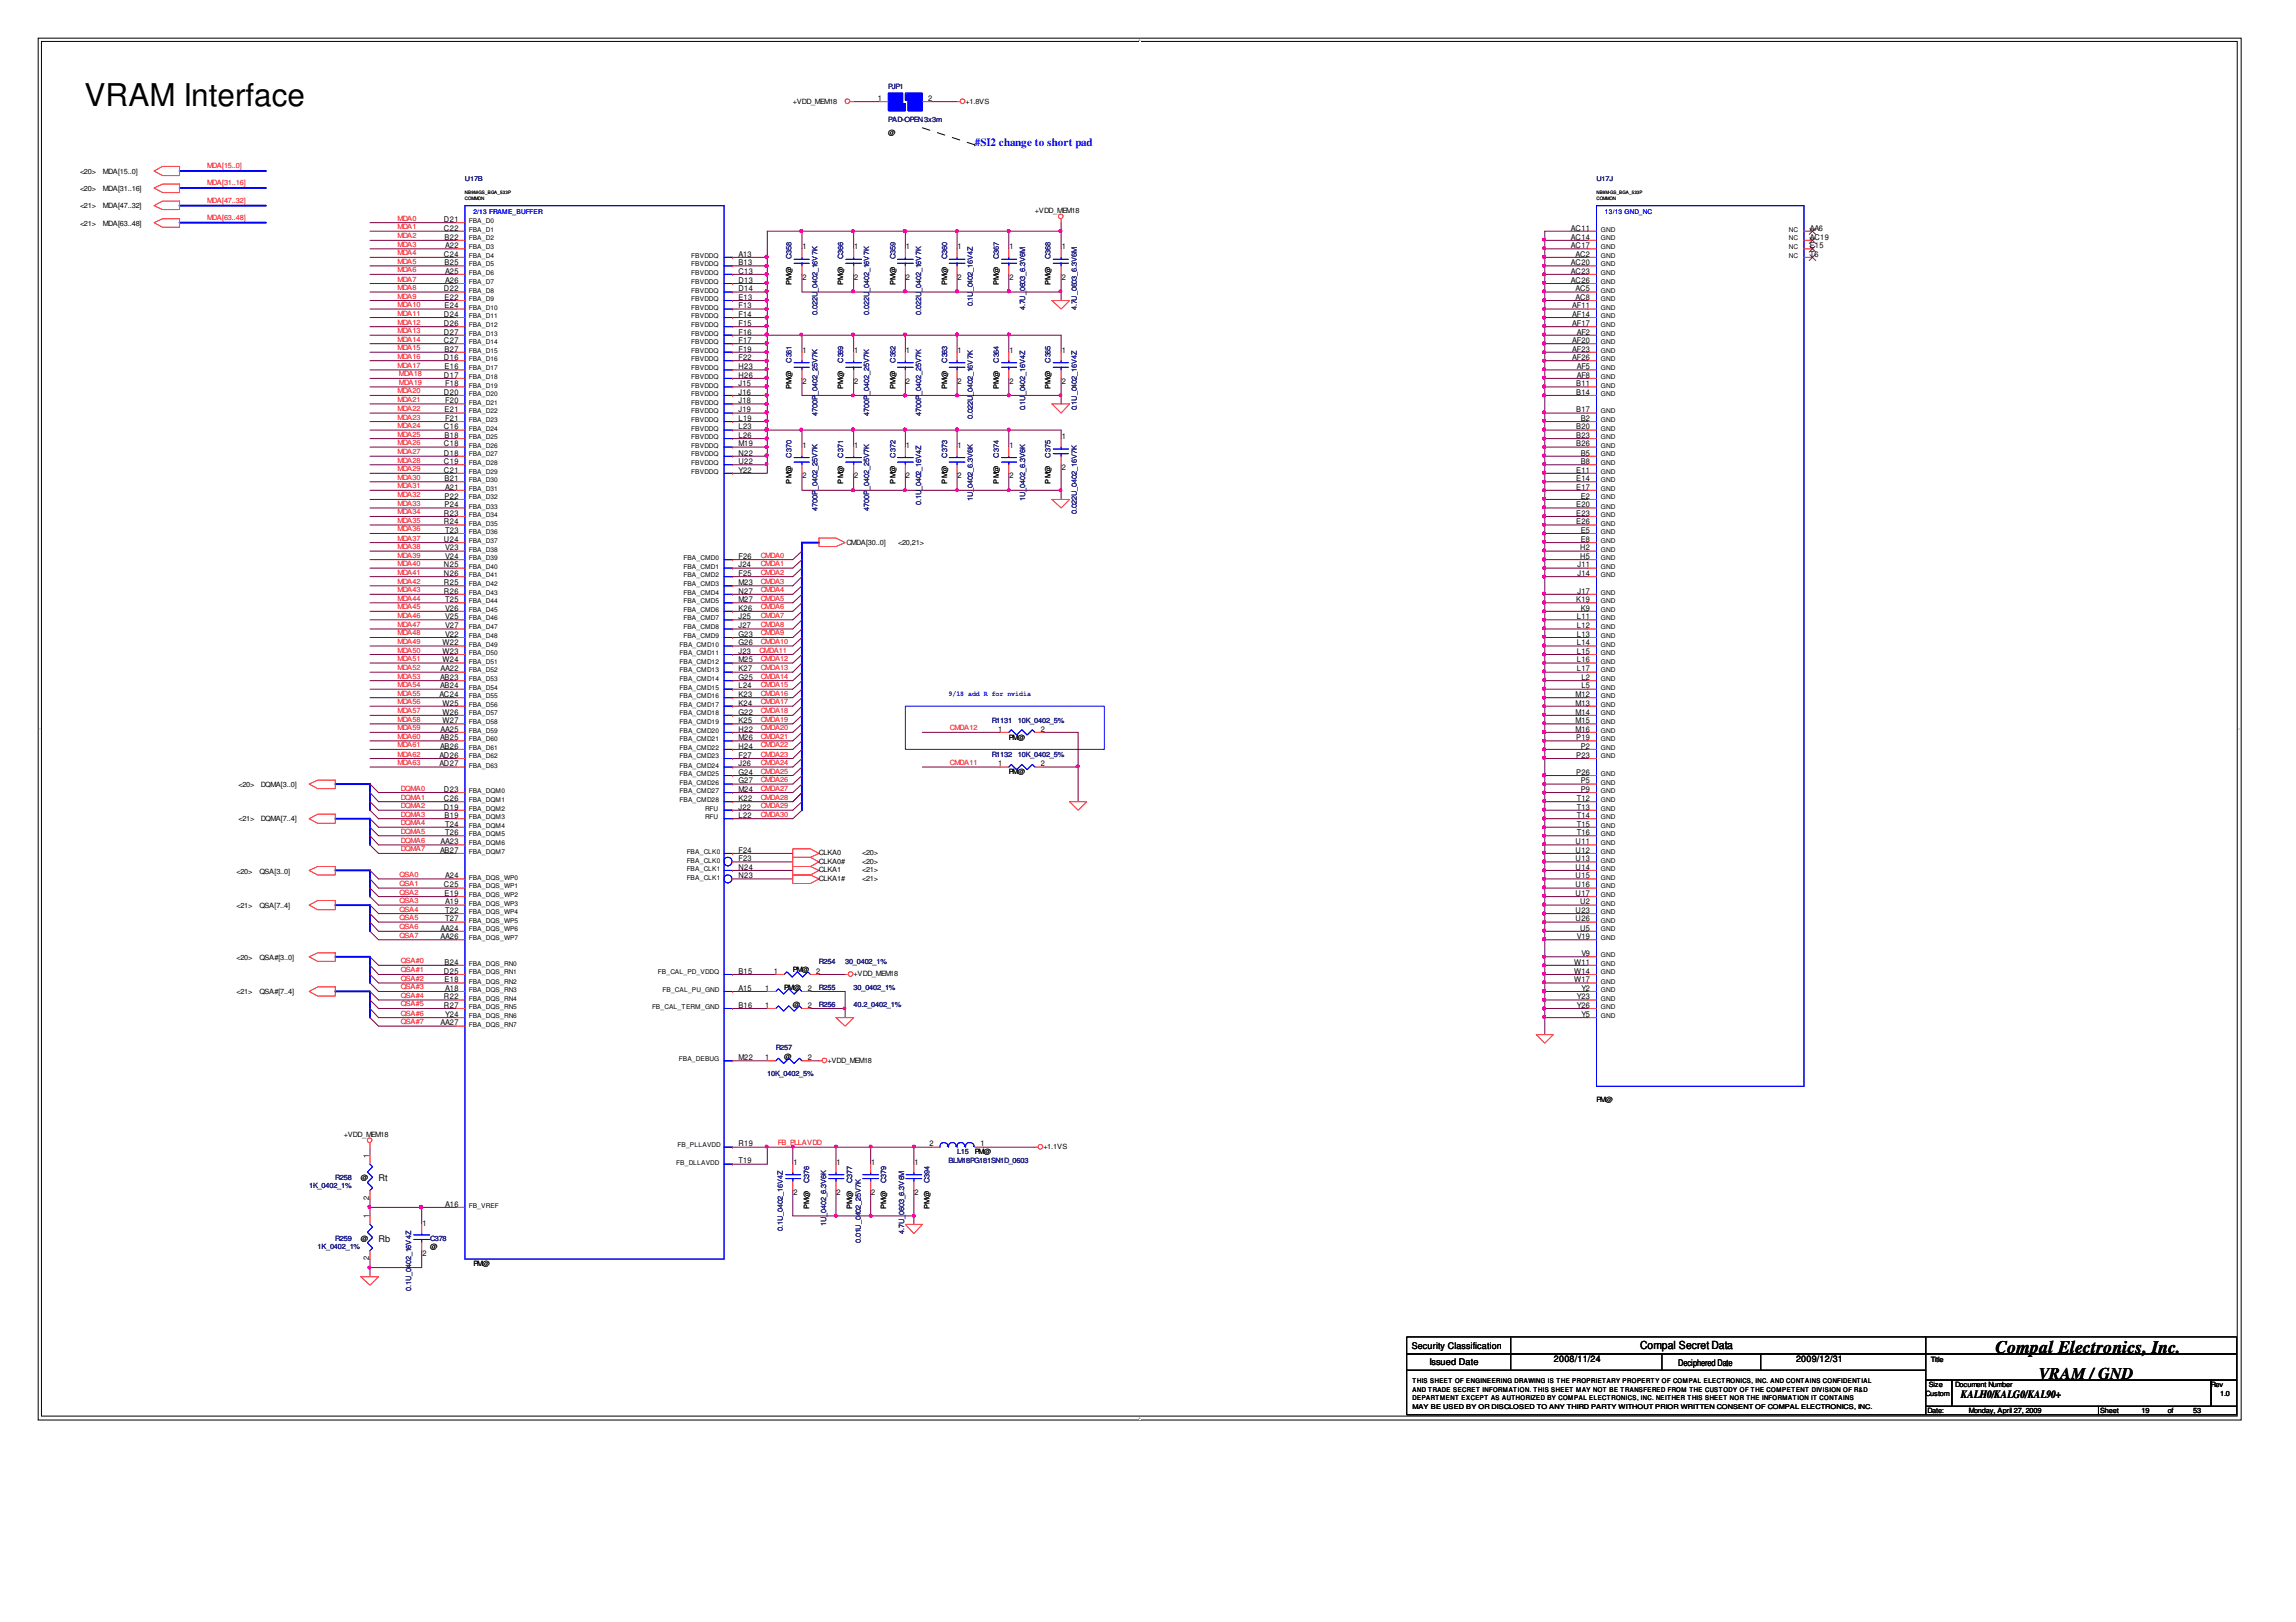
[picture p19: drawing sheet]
<svg xmlns="http://www.w3.org/2000/svg" width="297mm" height="210mm" viewBox="0 0 297 210" stroke-linecap="round" stroke-linejoin="round" font-family="sans-serif">
<defs><g id="words">
<text font-size="4.1" x="11" y="13.7">VRAM Interface</text>
<text font-size="2.3" x="258.2" y="175.1">Compal Electronics, Inc.</text>
<text font-size="2.1" x="263.8" y="178.4">VRAM / GND</text>
<text font-size="1.4" fill="#00f" x="126.1" y="18.9">#SI2 change to short pad</text>
<g font-size="1.4">
<text x="212.2" y="174.6">Compal Secret Data</text>
<text x="253.7" y="181">KALH0/KALG0/KAL90+</text>
</g>
<g font-size="1.2">
<text x="49" y="152.9">Rt</text>
<text x="49" y="160.7">Rb</text>
<text x="182.7" y="174.5">Security Classification</text>
<text x="184.9" y="176.6">Issued Date</text>
<text x="201" y="176.3">2008/11/24</text>
<text x="217.1" y="176.8">Deciphered Date</text>
<text x="232.4" y="176.3">2009/12/31</text>
</g>
<g font-size="1">
<text x="113.6" y="13.1">1</text>
<text x="120.1" y="13.1">2</text>
<text x="57.4" y="29.8">C22</text>
<text x="57.4" y="28.7">D21</text>
<text x="203.2" y="29.8">AC11</text>
<text x="234.1" y="29.8">AA6</text>
<text x="57.4" y="33.2">C24</text>
<text x="57.5" y="34.3">B25</text>
<text x="57.5" y="31">B22</text>
<text x="57.6" y="35.4">A25</text>
<text x="57.6" y="32.1">A22</text>
<text x="95.5" y="35.4">C13</text>
<text x="95.5" y="34.3">B13</text>
<text x="95.5" y="33.2">A13</text>
<text x="103.8" y="32.3">1</text>
<text x="110.5" y="32.3">1</text>
<text x="117.2" y="32.3">1</text>
<text x="123.9" y="32.3">1</text>
<text x="130.6" y="32.3">1</text>
<text x="137.4" y="32.3">1</text>
<text x="203.2" y="35.4">AC23</text>
<text x="203.2" y="34.3">AC20</text>
<text x="203.2" y="32.1">AC17</text>
<text x="203.2" y="31">AC14</text>
<text x="203.8" y="33.2">AC2</text>
<text x="234.1" y="33.2">T6</text>
<text x="234.1" y="32.1">E15</text>
<text x="234.1" y="31">AC19</text>
<text x="57.4" y="41">D24</text>
<text x="57.4" y="37.7">D22</text>
<text x="57.5" y="39.9">E24</text>
<text x="57.5" y="38.8">E22</text>
<text x="57.6" y="36.6">A26</text>
<text x="95.5" y="41">F14</text>
<text x="95.5" y="39.9">F13</text>
<text x="95.5" y="38.8">E13</text>
<text x="95.5" y="37.7">D14</text>
<text x="95.5" y="36.6">D13</text>
<text x="103.8" y="36.2">2</text>
<text x="110.5" y="36.2">2</text>
<text x="117.2" y="36.2">2</text>
<text x="123.9" y="36.2">2</text>
<text x="130.6" y="36.2">2</text>
<text x="137.4" y="36.2">2</text>
<text x="203.2" y="36.6">AC26</text>
<text x="203.4" y="41">AF14</text>
<text x="203.4" y="39.9">AF11</text>
<text x="203.8" y="38.8">AC8</text>
<text x="203.8" y="37.7">AC5</text>
<text x="57.4" y="46.6">D16</text>
<text x="57.4" y="44.4">C27</text>
<text x="57.4" y="43.3">D27</text>
<text x="57.4" y="42.2">D26</text>
<text x="57.5" y="47.8">E16</text>
<text x="57.5" y="45.5">B27</text>
<text x="95.5" y="47.8">H23</text>
<text x="95.5" y="46.6">F22</text>
<text x="95.5" y="45.5">F19</text>
<text x="95.5" y="44.4">F17</text>
<text x="95.5" y="43.3">F16</text>
<text x="95.5" y="42.2">F15</text>
<text x="103.8" y="45.7">1</text>
<text x="110.5" y="45.7">1</text>
<text x="117.2" y="45.7">1</text>
<text x="123.9" y="45.7">1</text>
<text x="130.6" y="45.7">1</text>
<text x="137.4" y="45.7">1</text>
<text x="203.4" y="46.6">AF26</text>
<text x="203.4" y="45.5">AF23</text>
<text x="203.4" y="44.4">AF20</text>
<text x="203.4" y="42.2">AF17</text>
<text x="204" y="47.8">AF5</text>
<text x="204" y="43.3">AF2</text>
<text x="57.4" y="51.1">D20</text>
<text x="57.4" y="48.9">D17</text>
<text x="57.5" y="53.4">E21</text>
<text x="57.6" y="52.2">F20</text>
<text x="57.6" y="50">F18</text>
<text x="95.5" y="53.4">J19</text>
<text x="95.5" y="52.2">J18</text>
<text x="95.5" y="51.1">J16</text>
<text x="95.5" y="50">J15</text>
<text x="95.5" y="48.9">H26</text>
<text x="103.8" y="49.6">2</text>
<text x="110.5" y="49.6">2</text>
<text x="117.2" y="49.6">2</text>
<text x="123.9" y="49.6">2</text>
<text x="130.6" y="49.6">2</text>
<text x="137.4" y="49.6">2</text>
<text x="203.9" y="53.4">B17</text>
<text x="203.9" y="51.1">B14</text>
<text x="203.9" y="50">B11</text>
<text x="204" y="48.9">AF8</text>
<text x="57.4" y="59">D18</text>
<text x="57.4" y="57.8">C18</text>
<text x="57.4" y="55.6">C16</text>
<text x="57.5" y="56.7">B18</text>
<text x="57.6" y="54.5">F21</text>
<text x="95.5" y="59">N22</text>
<text x="95.5" y="57.8">M19</text>
<text x="95.5" y="56.7">L26</text>
<text x="95.5" y="55.6">L23</text>
<text x="95.5" y="54.5">L19</text>
<text x="103.8" y="58">1</text>
<text x="110.5" y="58">1</text>
<text x="117.2" y="58">1</text>
<text x="123.9" y="58">1</text>
<text x="130.6" y="58">1</text>
<text x="137.4" y="56.8">1</text>
<text x="203.9" y="57.8">B26</text>
<text x="203.9" y="56.7">B23</text>
<text x="203.9" y="55.6">B20</text>
<text x="204.5" y="59">B5</text>
<text x="204.5" y="54.5">B2</text>
<text x="57.4" y="61.2">C21</text>
<text x="57.4" y="60.1">C19</text>
<text x="57.5" y="65.6">P24</text>
<text x="57.5" y="64.5">P22</text>
<text x="57.5" y="62.3">B21</text>
<text x="57.6" y="63.4">A21</text>
<text x="95.5" y="61.2">Y22</text>
<text x="95.5" y="60.1">U22</text>
<text x="103.8" y="61.9">2</text>
<text x="110.5" y="61.9">2</text>
<text x="117.2" y="61.9">2</text>
<text x="123.9" y="61.9">2</text>
<text x="130.6" y="61.9">2</text>
<text x="137.4" y="60.8">2</text>
<text x="203.9" y="65.6">E20</text>
<text x="203.9" y="63.4">E17</text>
<text x="203.9" y="62.3">E14</text>
<text x="203.9" y="61.2">E11</text>
<text x="204.5" y="64.5">E2</text>
<text x="204.5" y="60.1">B8</text>
<text x="57.4" y="70.1">U24</text>
<text x="57.4" y="67.8">R24</text>
<text x="57.4" y="66.7">R23</text>
<text x="57.6" y="71.2">V23</text>
<text x="57.6" y="68.9">T23</text>
<text x="203.9" y="67.8">E26</text>
<text x="203.9" y="66.7">E23</text>
<text x="204.4" y="71.2">H2</text>
<text x="204.5" y="70.1">E8</text>
<text x="204.5" y="68.9">E5</text>
<text x="57.4" y="76.8">R26</text>
<text x="57.4" y="75.7">R25</text>
<text x="57.4" y="74.5">N26</text>
<text x="57.4" y="73.4">N25</text>
<text x="57.6" y="77.9">T25</text>
<text x="57.6" y="72.3">V24</text>
<text x="95.5" y="77.9">M27</text>
<text x="95.5" y="76.8">N27</text>
<text x="95.5" y="75.7">M23</text>
<text x="95.5" y="74.5">F25</text>
<text x="95.5" y="73.4">J24</text>
<text x="95.5" y="72.3">F26</text>
<text x="203.9" y="77.9">K19</text>
<text x="204.1" y="76.8">J17</text>
<text x="204.1" y="74.5">J14</text>
<text x="204.1" y="73.4">J11</text>
<text x="204.4" y="72.3">H5</text>
<text x="57.3" y="83.5">W22</text>
<text x="57.6" y="82.4">V22</text>
<text x="57.6" y="81.3">V27</text>
<text x="57.6" y="80.1">V25</text>
<text x="57.6" y="79">V26</text>
<text x="95.5" y="83.5">G26</text>
<text x="95.5" y="82.4">G23</text>
<text x="95.5" y="81.3">J27</text>
<text x="95.5" y="80.1">J25</text>
<text x="95.5" y="79">K26</text>
<text x="204" y="83.5">L14</text>
<text x="204" y="82.4">L13</text>
<text x="204" y="81.3">L12</text>
<text x="204" y="80.1">L11</text>
<text x="204.5" y="79">K9</text>
<text x="56.9" y="89.1">AB24</text>
<text x="56.9" y="88">AB23</text>
<text x="57" y="86.9">AA22</text>
<text x="57.3" y="85.7">W24</text>
<text x="57.3" y="84.6">W23</text>
<text x="95.5" y="89.1">L24</text>
<text x="95.5" y="88">G25</text>
<text x="95.5" y="86.9">K27</text>
<text x="95.5" y="85.7">M25</text>
<text x="95.5" y="84.6">J23</text>
<text x="204" y="86.9">L17</text>
<text x="204" y="85.7">L16</text>
<text x="204" y="84.6">L15</text>
<text x="204.6" y="89.1">L5</text>
<text x="204.6" y="88">L2</text>
<text x="56.8" y="90.2">AC24</text>
<text x="56.9" y="95.8">AB25</text>
<text x="57" y="94.7">AA25</text>
<text x="57.3" y="93.6">W27</text>
<text x="57.3" y="92.5">W26</text>
<text x="57.3" y="91.3">W25</text>
<text x="95.5" y="95.8">M26</text>
<text x="95.5" y="94.7">H22</text>
<text x="95.5" y="93.6">K25</text>
<text x="95.5" y="92.5">G22</text>
<text x="95.5" y="91.3">K24</text>
<text x="95.5" y="90.2">K23</text>
<text x="129.1" y="94.7">1</text>
<text x="134.6" y="94.7">2</text>
<text x="203.8" y="94.7">M16</text>
<text x="203.8" y="93.6">M15</text>
<text x="203.8" y="92.5">M14</text>
<text x="203.8" y="91.3">M13</text>
<text x="203.8" y="90.2">M12</text>
<text x="203.9" y="95.8">P19</text>
<text x="56.8" y="99.2">AD27</text>
<text x="56.8" y="98.1">AD26</text>
<text x="56.9" y="96.9">AB26</text>
<text x="95.5" y="101.4">G27</text>
<text x="95.5" y="100.3">G24</text>
<text x="95.5" y="99.2">J26</text>
<text x="95.5" y="98.1">F27</text>
<text x="95.5" y="96.9">H24</text>
<text x="129.1" y="99.2">1</text>
<text x="134.6" y="99.2">2</text>
<text x="203.9" y="100.3">P26</text>
<text x="203.9" y="98.1">P23</text>
<text x="204.5" y="101.4">P5</text>
<text x="204.5" y="96.9">P2</text>
<text x="57.4" y="104.8">D19</text>
<text x="57.4" y="103.7">C26</text>
<text x="57.4" y="102.5">D23</text>
<text x="57.5" y="105.9">B19</text>
<text x="57.6" y="107">T24</text>
<text x="95.5" y="105.9">L22</text>
<text x="95.5" y="104.8">J22</text>
<text x="95.5" y="103.7">K22</text>
<text x="95.5" y="102.5">M24</text>
<text x="204" y="107">T15</text>
<text x="204" y="105.9">T14</text>
<text x="204" y="104.8">T13</text>
<text x="204" y="103.7">T12</text>
<text x="204.5" y="102.5">P9</text>
<text x="56.9" y="110.3">AB27</text>
<text x="57" y="109.2">AA23</text>
<text x="57.6" y="113.7">A24</text>
<text x="57.6" y="108.1">T26</text>
<text x="95.5" y="113.7">N23</text>
<text x="95.5" y="112.6">N24</text>
<text x="95.5" y="111.4">F23</text>
<text x="95.5" y="110.3">F24</text>
<text x="203.8" y="113.7">U15</text>
<text x="203.8" y="112.6">U14</text>
<text x="203.8" y="111.4">U13</text>
<text x="203.8" y="110.3">U12</text>
<text x="203.8" y="109.2">U11</text>
<text x="204" y="108.1">T16</text>
<text x="57.4" y="114.8">C25</text>
<text x="57.5" y="115.9">E19</text>
<text x="57.6" y="119.2">T27</text>
<text x="57.6" y="118.1">T22</text>
<text x="57.6" y="117">A19</text>
<text x="203.8" y="119.2">U26</text>
<text x="203.8" y="118.1">U23</text>
<text x="203.8" y="115.9">U17</text>
<text x="203.8" y="114.8">U16</text>
<text x="204.4" y="117">U2</text>
<text x="57" y="121.5">AA26</text>
<text x="57" y="120.4">AA24</text>
<text x="57.5" y="124.8">B24</text>
<text x="203.7" y="124.8">W11</text>
<text x="204" y="121.5">V19</text>
<text x="204.4" y="120.4">U5</text>
<text x="204.6" y="123.7">V9</text>
<text x="57.4" y="130.4">R27</text>
<text x="57.4" y="129.3">R22</text>
<text x="57.4" y="126">D25</text>
<text x="57.5" y="127.1">E18</text>
<text x="57.6" y="131.6">Y24</text>
<text x="57.6" y="128.2">A18</text>
<text x="95.5" y="130.4">B16</text>
<text x="95.5" y="128.2">A15</text>
<text x="95.5" y="126">B15</text>
<text x="99" y="128.2">1</text>
<text x="99" y="130.4">1</text>
<text x="100.1" y="126">1</text>
<text x="104.5" y="128.2">2</text>
<text x="104.5" y="130.4">2</text>
<text x="105.6" y="126">2</text>
<text x="203.7" y="127.1">W17</text>
<text x="203.7" y="126">W14</text>
<text x="204" y="130.4">Y26</text>
<text x="204" y="129.3">Y23</text>
<text x="204.6" y="131.6">Y5</text>
<text x="204.6" y="128.2">Y2</text>
<text x="57" y="132.7">AA27</text>
<text x="95.5" y="137.2">M22</text>
<text x="99" y="137.2">1</text>
<text x="104.5" y="137.2">2</text>
<text x="47.8" y="149.9" transform="rotate(-90 47.8 149.9)">1</text>
<text x="95.5" y="148.4">R19</text>
<text x="120.3" y="148.4">2</text>
<text x="126.9" y="148.4">1</text>
<text x="47.8" y="155.3" transform="rotate(-90 47.8 155.3)">2</text>
<text x="95.5" y="150.6">T19</text>
<text x="102.6" y="150.7">1</text>
<text x="102.6" y="154.6">2</text>
<text x="108.2" y="150.7">1</text>
<text x="108.2" y="154.6">2</text>
<text x="112.7" y="150.7">1</text>
<text x="112.7" y="154.6">2</text>
<text x="118.3" y="150.7">1</text>
<text x="118.3" y="154.6">2</text>
<text x="47.8" y="157.7" transform="rotate(-90 47.8 157.7)">1</text>
<text x="54.6" y="158.6">1</text>
<text x="57.6" y="156.2">A16</text>
<text x="47.8" y="163.1" transform="rotate(-90 47.8 163.1)">2</text>
<text x="54.6" y="162.5">2</text>
</g>
<g font-size=".9" fill="#00007f">
<text x="114.9" y="11.5">PJP1</text>
<text x="114.9" y="15.8">PAD-OPEN 3x3m</text>
<text x="102.4" y="33.6" transform="rotate(-90 102.4 33.6)">C358</text>
<text x="109.1" y="33.6" transform="rotate(-90 109.1 33.6)">C366</text>
<text x="115.9" y="33.6" transform="rotate(-90 115.9 33.6)">C359</text>
<text x="122.5" y="33.6" transform="rotate(-90 122.5 33.6)">C360</text>
<text x="129.2" y="33.6" transform="rotate(-90 129.2 33.6)">C367</text>
<text x="135.9" y="33.6" transform="rotate(-90 135.9 33.6)">C368</text>
<text x="105.8" y="40.8" transform="rotate(-90 105.8 40.8)">0.022U_0402_16V7K</text>
<text x="112.5" y="40.8" transform="rotate(-90 112.5 40.8)">0.022U_0402_16V7K</text>
<text x="119.2" y="40.8" transform="rotate(-90 119.2 40.8)">0.022U_0402_16V7K</text>
<text x="125.8" y="39.7" transform="rotate(-90 125.8 39.7)">0.1U_0402_16V4Z</text>
<text x="132.6" y="40.2" transform="rotate(-90 132.6 40.2)">4.7U_0603_6.3V6M</text>
<text x="139.3" y="40.2" transform="rotate(-90 139.3 40.2)">4.7U_0603_6.3V6M</text>
<text x="102.4" y="46.9" transform="rotate(-90 102.4 46.9)">C361</text>
<text x="109.1" y="46.9" transform="rotate(-90 109.1 46.9)">C369</text>
<text x="115.9" y="46.9" transform="rotate(-90 115.9 46.9)">C362</text>
<text x="122.5" y="46.9" transform="rotate(-90 122.5 46.9)">C363</text>
<text x="129.2" y="46.9" transform="rotate(-90 129.2 46.9)">C364</text>
<text x="135.9" y="46.9" transform="rotate(-90 135.9 46.9)">C365</text>
<text x="105.8" y="53.8" transform="rotate(-90 105.8 53.8)">4700P_0402_25V7K</text>
<text x="112.5" y="53.8" transform="rotate(-90 112.5 53.8)">4700P_0402_25V7K</text>
<text x="119.2" y="53.8" transform="rotate(-90 119.2 53.8)">4700P_0402_25V7K</text>
<text x="132.6" y="53.1" transform="rotate(-90 132.6 53.1)">0.1U_0402_16V4Z</text>
<text x="139.3" y="53.1" transform="rotate(-90 139.3 53.1)">0.1U_0402_16V4Z</text>
<text x="102.4" y="59.2" transform="rotate(-90 102.4 59.2)">C370</text>
<text x="109.1" y="59.2" transform="rotate(-90 109.1 59.2)">C371</text>
<text x="115.9" y="59.2" transform="rotate(-90 115.9 59.2)">C372</text>
<text x="122.5" y="59.2" transform="rotate(-90 122.5 59.2)">C373</text>
<text x="125.8" y="54.2" transform="rotate(-90 125.8 54.2)">0.022U_0402_16V7K</text>
<text x="129.2" y="59.2" transform="rotate(-90 129.2 59.2)">C374</text>
<text x="135.9" y="59.2" transform="rotate(-90 135.9 59.2)">C375</text>
<text x="119.2" y="65.4" transform="rotate(-90 119.2 65.4)">0.1U_0402_16V4Z</text>
<text x="125.8" y="64.8" transform="rotate(-90 125.8 64.8)">1U_0402_6.3V6K</text>
<text x="132.6" y="64.8" transform="rotate(-90 132.6 64.8)">1U_0402_6.3V6K</text>
<text x="105.8" y="66.1" transform="rotate(-90 105.8 66.1)">4700P_0402_25V7K</text>
<text x="112.5" y="66.1" transform="rotate(-90 112.5 66.1)">4700P_0402_25V7K</text>
<text x="139.3" y="66.5" transform="rotate(-90 139.3 66.5)">0.022U_0402_16V7K</text>
<text x="128.3" y="93.5">R1131</text>
<text x="131.7" y="93.5">10K_0402_5%</text>
<text x="128.3" y="97.9">R1132</text>
<text x="131.7" y="97.9">10K_0402_5%</text>
<text x="105.9" y="124.7">R254</text>
<text x="109.3" y="124.7">30_0402_1%</text>
<text x="105.9" y="128.1">R255</text>
<text x="105.9" y="130.3">R256</text>
<text x="110.4" y="128.1">30_0402_1%</text>
<text x="110.4" y="130.3">40.2_0402_1%</text>
<text x="100.4" y="135.9">R257</text>
<text x="99.3" y="139.3">10K_0402_5%</text>
<text x="123.8" y="149.4">L15</text>
<text x="40" y="153.8">1K_0402_1%</text>
<text x="43.4" y="152.7">R258</text>
<text x="104.7" y="153.1" transform="rotate(-90 104.7 153.1)">C376</text>
<text x="110.3" y="153.1" transform="rotate(-90 110.3 153.1)">C377</text>
<text x="114.7" y="153.1" transform="rotate(-90 114.7 153.1)">C379</text>
<text x="120.3" y="153.1" transform="rotate(-90 120.3 153.1)">C394</text>
<text x="122.7" y="150.5">BLM18PG181SN1D_0603</text>
<text x="41.1" y="161.7">1K_0402_1%</text>
<text x="43.4" y="160.6">R259</text>
<text x="55.7" y="160.6">C378</text>
<text x="101.3" y="159.3" transform="rotate(-90 101.3 159.3)">0.1U_0402_16V4Z</text>
<text x="106.9" y="158.7" transform="rotate(-90 106.9 158.7)">1U_0402_6.3V6K</text>
<text x="111.4" y="160.9" transform="rotate(-90 111.4 160.9)">0.01U_0402_25V7K</text>
<text x="117" y="159.7" transform="rotate(-90 117 159.7)">4.7U_0603_6.3V6M</text>
<text x="53.2" y="167.1" transform="rotate(-90 53.2 167.1)">0.1U_0402_16V4Z</text>
</g>
<g font-size=".9">
<text x="102.6" y="13.4">+VDD_MEM18</text>
<text x="114.9" y="17.5">@</text>
<text x="124.9" y="13.4">+1.8VS</text>
<text x="10.4" y="22.5">&lt;20&gt;</text>
<text x="13.3" y="22.5">MDA[15..0]</text>
<text x="10.4" y="29.2">&lt;21&gt;</text>
<text x="10.4" y="27">&lt;21&gt;</text>
<text x="10.4" y="24.8">&lt;20&gt;</text>
<text x="13.3" y="29.2">MDA[63..48]</text>
<text x="13.3" y="27">MDA[47..32]</text>
<text x="13.3" y="24.8">MDA[31..16]</text>
<text x="133.9" y="27.5">+VDD_MEM18</text>
<text x="102.4" y="36.9" transform="rotate(-90 102.4 36.9)">PM@</text>
<text x="109.1" y="36.9" transform="rotate(-90 109.1 36.9)">PM@</text>
<text x="115.9" y="36.9" transform="rotate(-90 115.9 36.9)">PM@</text>
<text x="122.5" y="36.9" transform="rotate(-90 122.5 36.9)">PM@</text>
<text x="129.2" y="36.9" transform="rotate(-90 129.2 36.9)">PM@</text>
<text x="135.9" y="36.9" transform="rotate(-90 135.9 36.9)">PM@</text>
<text x="102.4" y="50.3" transform="rotate(-90 102.4 50.3)">PM@</text>
<text x="109.1" y="50.3" transform="rotate(-90 109.1 50.3)">PM@</text>
<text x="115.9" y="50.3" transform="rotate(-90 115.9 50.3)">PM@</text>
<text x="122.5" y="50.3" transform="rotate(-90 122.5 50.3)">PM@</text>
<text x="129.2" y="50.3" transform="rotate(-90 129.2 50.3)">PM@</text>
<text x="135.9" y="50.3" transform="rotate(-90 135.9 50.3)">PM@</text>
<text x="102.4" y="62.6" transform="rotate(-90 102.4 62.6)">PM@</text>
<text x="109.1" y="62.6" transform="rotate(-90 109.1 62.6)">PM@</text>
<text x="115.9" y="62.6" transform="rotate(-90 115.9 62.6)">PM@</text>
<text x="122.5" y="62.6" transform="rotate(-90 122.5 62.6)">PM@</text>
<text x="129.2" y="62.6" transform="rotate(-90 129.2 62.6)">PM@</text>
<text x="135.9" y="62.6" transform="rotate(-90 135.9 62.6)">PM@</text>
<text x="109.5" y="70.6">CMDA[30..0]</text>
<text x="116.2" y="70.6">&lt;20,21&gt;</text>
<text x="130.5" y="95.7">PM@</text>
<text x="30.8" y="101.9">&lt;20&gt;</text>
<text x="33.7" y="101.9">DQMA[3..0]</text>
<text x="130.5" y="100.2">PM@</text>
<text x="30.8" y="106.3">&lt;21&gt;</text>
<text x="33.7" y="106.3">DQMA[7..4]</text>
<text x="30.6" y="113.1">&lt;20&gt;</text>
<text x="33.6" y="113.1">QSA[3..0]</text>
<text x="105.9" y="110.7">CLKA0</text>
<text x="105.9" y="111.8">CLKA0#</text>
<text x="105.9" y="112.9">CLKA1</text>
<text x="105.9" y="114">CLKA1#</text>
<text x="111.5" y="110.7">&lt;20&gt;</text>
<text x="111.5" y="111.8">&lt;20&gt;</text>
<text x="111.5" y="112.9">&lt;21&gt;</text>
<text x="111.5" y="114">&lt;21&gt;</text>
<text x="30.6" y="117.5">&lt;21&gt;</text>
<text x="33.6" y="117.5">QSA[7..4]</text>
<text x="30.6" y="124.2">&lt;20&gt;</text>
<text x="33.6" y="124.2">QSA#[3..0]</text>
<text x="102.6" y="125.8">PM@</text>
<text x="30.6" y="128.6">&lt;21&gt;</text>
<text x="33.6" y="128.6">QSA#[7..4]</text>
<text x="101.5" y="128.1">PM@</text>
<text x="102.6" y="130.3">@</text>
<text x="110.4" y="126.4">+VDD_MEM18</text>
<text x="101.5" y="137">@</text>
<text x="107" y="137.5">+VDD_MEM18</text>
<text x="206.5" y="142.6">PM@</text>
<text x="44.5" y="147.1">+VDD_MEM18</text>
<text x="126.1" y="149.4">PM@</text>
<text x="135" y="148.7">+1.1VS</text>
<text x="46.7" y="152.7">@</text>
<text x="46.7" y="160.6">@</text>
<text x="55.7" y="161.7">@</text>
<text x="104.7" y="156.5" transform="rotate(-90 104.7 156.5)">PM@</text>
<text x="110.3" y="156.5" transform="rotate(-90 110.3 156.5)">PM@</text>
<text x="114.7" y="156.5" transform="rotate(-90 114.7 156.5)">PM@</text>
<text x="120.3" y="156.5" transform="rotate(-90 120.3 156.5)">PM@</text>
<text x="61.2" y="163.9">PM@</text>
<text x="249.5" y="179.5">Size</text>
<text x="249.8" y="176.3">Title</text>
<text x="252.9" y="179.5">Document Number</text>
<text x="286" y="179.5">Rev</text>
<text x="249.1" y="180.6">Custom</text>
<text x="249.4" y="182.9">Date:</text>
<text x="254.7" y="182.9">Monday, April 27, 2009</text>
<text x="271.7" y="182.9">Sheet</text>
<text x="277.1" y="182.9">19</text>
<text x="280.4" y="182.9">of</text>
<text x="283.7" y="182.9">53</text>
<text x="287.2" y="180.6">1.0</text>
</g>
<g font-size=".9" fill="#f00">
<text x="26.8" y="21.8">MDA[15..0]</text>
<text x="26.8" y="24">MDA[31..16]</text>
<text x="26.8" y="28.5">MDA[63..48]</text>
<text x="26.8" y="26.3">MDA[47..32]</text>
<text x="51.4" y="28.6">MDA0</text>
<text x="51.4" y="29.7">MDA1</text>
<text x="51.4" y="30.8">MDA2</text>
<text x="51.4" y="31.9">MDA3</text>
<text x="51.4" y="34.1">MDA5</text>
<text x="51.4" y="35.2">MDA6</text>
<text x="51.4" y="33">MDA4</text>
<text x="51.4" y="38.6">MDA9</text>
<text x="51.4" y="37.5">MDA8</text>
<text x="51.4" y="40.8">MDA11</text>
<text x="51.4" y="39.7">MDA10</text>
<text x="51.4" y="36.4">MDA7</text>
<text x="51.4" y="45.3">MDA15</text>
<text x="51.4" y="43.1">MDA13</text>
<text x="51.4" y="42">MDA12</text>
<text x="51.4" y="46.4">MDA16</text>
<text x="51.4" y="44.2">MDA14</text>
<text x="51.4" y="47.6">MDA17</text>
<text x="51.4" y="50.9">MDA20</text>
<text x="51.4" y="52">MDA21</text>
<text x="51.4" y="53.2">MDA22</text>
<text x="51.6" y="48.7">MDA18</text>
<text x="51.6" y="49.8">MDA19</text>
<text x="51.4" y="59.9">MDA28</text>
<text x="51.4" y="54.3">MDA23</text>
<text x="51.4" y="56.5">MDA25</text>
<text x="51.4" y="57.6">MDA26</text>
<text x="51.4" y="55.4">MDA24</text>
<text x="51.4" y="58.8">MDA27</text>
<text x="51.4" y="65.5">MDA33</text>
<text x="51.4" y="62.1">MDA30</text>
<text x="51.4" y="63.2">MDA31</text>
<text x="51.4" y="64.4">MDA32</text>
<text x="51.4" y="61">MDA29</text>
<text x="51.4" y="67.7">MDA35</text>
<text x="51.4" y="71.1">MDA38</text>
<text x="51.4" y="70">MDA37</text>
<text x="51.4" y="66.6">MDA34</text>
<text x="51.4" y="68.8">MDA36</text>
<text x="51.4" y="77.8">MDA44</text>
<text x="51.4" y="73.3">MDA40</text>
<text x="51.4" y="74.4">MDA41</text>
<text x="51.4" y="75.6">MDA42</text>
<text x="51.4" y="76.7">MDA43</text>
<text x="51.4" y="72.2">MDA39</text>
<text x="98.4" y="74.4">CMDA2</text>
<text x="98.4" y="75.6">CMDA3</text>
<text x="98.4" y="76.7">CMDA4</text>
<text x="98.4" y="77.8">CMDA5</text>
<text x="98.4" y="72.2">CMDA0</text>
<text x="98.4" y="73.3">CMDA1</text>
<text x="51.4" y="78.9">MDA45</text>
<text x="51.4" y="81.1">MDA47</text>
<text x="51.4" y="80">MDA46</text>
<text x="51.4" y="82.2">MDA48</text>
<text x="51.4" y="83.3">MDA49</text>
<text x="98.4" y="82.2">CMDA9</text>
<text x="98.4" y="83.3">CMDA10</text>
<text x="98.4" y="78.9">CMDA6</text>
<text x="98.4" y="80">CMDA7</text>
<text x="98.4" y="81.1">CMDA8</text>
<text x="51.4" y="84.4">MDA50</text>
<text x="51.4" y="88.9">MDA54</text>
<text x="51.4" y="86.7">MDA52</text>
<text x="51.4" y="87.8">MDA53</text>
<text x="51.4" y="85.5">MDA51</text>
<text x="98.2" y="84.4">CMDA11</text>
<text x="98.4" y="88.9">CMDA15</text>
<text x="98.4" y="85.5">CMDA12</text>
<text x="98.4" y="86.7">CMDA13</text>
<text x="98.4" y="87.8">CMDA14</text>
<text x="51.4" y="91.1">MDA56</text>
<text x="51.4" y="94.5">MDA59</text>
<text x="51.4" y="93.4">MDA58</text>
<text x="51.4" y="95.6">MDA60</text>
<text x="51.4" y="92.3">MDA57</text>
<text x="51.4" y="90">MDA55</text>
<text x="98.4" y="90">CMDA16</text>
<text x="98.4" y="91.1">CMDA17</text>
<text x="98.4" y="92.3">CMDA18</text>
<text x="98.4" y="93.4">CMDA19</text>
<text x="98.4" y="94.5">CMDA20</text>
<text x="98.4" y="95.6">CMDA21</text>
<text x="122.9" y="94.5">CMDA12</text>
<text x="51.4" y="97.9">MDA62</text>
<text x="51.4" y="99">MDA63</text>
<text x="51.4" y="96.7">MDA61</text>
<text x="98.4" y="96.7">CMDA22</text>
<text x="98.4" y="97.9">CMDA23</text>
<text x="98.4" y="99">CMDA24</text>
<text x="98.4" y="100.1">CMDA25</text>
<text x="98.4" y="101.2">CMDA26</text>
<text x="122.9" y="99">CMDA11</text>
<text x="51.8" y="102.3">DQMA0</text>
<text x="51.8" y="103.5">DQMA1</text>
<text x="51.8" y="104.6">DQMA2</text>
<text x="51.8" y="105.7">DQMA3</text>
<text x="51.8" y="106.8">DQMA4</text>
<text x="51.8" y="107.9">DQMA5</text>
<text x="98.4" y="103.5">CMDA28</text>
<text x="98.4" y="104.6">CMDA29</text>
<text x="98.4" y="105.7">CMDA30</text>
<text x="98.4" y="102.3">CMDA27</text>
<text x="51.7" y="113.5">QSA0</text>
<text x="51.8" y="109.1">DQMA6</text>
<text x="51.8" y="110.2">DQMA7</text>
<text x="51.7" y="116.9">QSA3</text>
<text x="51.7" y="115.8">QSA2</text>
<text x="51.7" y="114.7">QSA1</text>
<text x="51.7" y="118">QSA4</text>
<text x="51.7" y="119.1">QSA5</text>
<text x="51.7" y="120.3">QSA6</text>
<text x="51.7" y="121.4">QSA7</text>
<text x="51.8" y="124.7">QSA#0</text>
<text x="51.8" y="125.8">QSA#1</text>
<text x="51.8" y="128">QSA#3</text>
<text x="51.8" y="126.9">QSA#2</text>
<text x="51.8" y="129.1">QSA#4</text>
<text x="51.8" y="130.2">QSA#5</text>
<text x="51.8" y="131.4">QSA#6</text>
<text x="51.8" y="132.5">QSA#7</text>
<text x="100.6" y="148.2">FB_PLLAVDD</text>
</g>
<text font-size=".9" fill="#00f" x="122.7" y="90.1">9/18 add R for nvidia</text>
<g font-size=".8" fill="#00007f">
<text x="60.1" y="23.4">U17B</text>
<text x="206.5" y="23.4">U17J</text>
</g>
<g font-size=".8">
<text x="60.6" y="28.9">FBA_D0</text>
<text x="60.6" y="35.6">FBA_D6</text>
<text x="60.6" y="34.5">FBA_D5</text>
<text x="60.6" y="33.4">FBA_D4</text>
<text x="60.6" y="32.3">FBA_D3</text>
<text x="60.6" y="31.1">FBA_D2</text>
<text x="60.6" y="30">FBA_D1</text>
<text x="89.4" y="35.6">FBVDDQ</text>
<text x="89.4" y="34.5">FBVDDQ</text>
<text x="89.4" y="33.4">FBVDDQ</text>
<text x="207.1" y="35.6">GND</text>
<text x="207.1" y="34.5">GND</text>
<text x="207.1" y="33.4">GND</text>
<text x="207.1" y="32.3">GND</text>
<text x="207.1" y="31.1">GND</text>
<text x="207.1" y="30">GND</text>
<text x="231.4" y="33.4">NC</text>
<text x="231.4" y="32.3">NC</text>
<text x="231.4" y="31.1">NC</text>
<text x="231.4" y="30">NC</text>
<text x="60.6" y="41.2">FBA_D11</text>
<text x="60.6" y="40.1">FBA_D10</text>
<text x="60.6" y="39">FBA_D9</text>
<text x="60.6" y="37.9">FBA_D8</text>
<text x="60.6" y="36.7">FBA_D7</text>
<text x="89.4" y="41.2">FBVDDQ</text>
<text x="89.4" y="40.1">FBVDDQ</text>
<text x="89.4" y="39">FBVDDQ</text>
<text x="89.4" y="37.9">FBVDDQ</text>
<text x="89.4" y="36.7">FBVDDQ</text>
<text x="207.1" y="41.2">GND</text>
<text x="207.1" y="40.1">GND</text>
<text x="207.1" y="39">GND</text>
<text x="207.1" y="37.9">GND</text>
<text x="207.1" y="36.7">GND</text>
<text x="60.6" y="47.9">FBA_D17</text>
<text x="60.6" y="46.8">FBA_D16</text>
<text x="60.6" y="45.7">FBA_D15</text>
<text x="60.6" y="44.6">FBA_D14</text>
<text x="60.6" y="43.5">FBA_D13</text>
<text x="60.6" y="42.3">FBA_D12</text>
<text x="89.4" y="47.9">FBVDDQ</text>
<text x="89.4" y="46.8">FBVDDQ</text>
<text x="89.4" y="45.7">FBVDDQ</text>
<text x="89.4" y="44.6">FBVDDQ</text>
<text x="89.4" y="43.5">FBVDDQ</text>
<text x="89.4" y="42.3">FBVDDQ</text>
<text x="207.1" y="47.9">GND</text>
<text x="207.1" y="46.8">GND</text>
<text x="207.1" y="45.7">GND</text>
<text x="207.1" y="44.6">GND</text>
<text x="207.1" y="43.5">GND</text>
<text x="207.1" y="42.3">GND</text>
<text x="60.6" y="53.5">FBA_D22</text>
<text x="60.6" y="52.4">FBA_D21</text>
<text x="60.6" y="51.3">FBA_D20</text>
<text x="60.6" y="50.2">FBA_D19</text>
<text x="60.6" y="49.1">FBA_D18</text>
<text x="89.4" y="53.5">FBVDDQ</text>
<text x="89.4" y="52.4">FBVDDQ</text>
<text x="89.4" y="51.3">FBVDDQ</text>
<text x="89.4" y="50.2">FBVDDQ</text>
<text x="89.4" y="49.1">FBVDDQ</text>
<text x="207.1" y="53.5">GND</text>
<text x="207.1" y="51.3">GND</text>
<text x="207.1" y="50.2">GND</text>
<text x="207.1" y="49.1">GND</text>
<text x="60.6" y="59">FBA_D27</text>
<text x="60.6" y="57.9">FBA_D26</text>
<text x="60.6" y="56.8">FBA_D25</text>
<text x="60.6" y="55.7">FBA_D24</text>
<text x="60.6" y="54.6">FBA_D23</text>
<text x="89.4" y="59">FBVDDQ</text>
<text x="89.4" y="57.9">FBVDDQ</text>
<text x="89.4" y="56.8">FBVDDQ</text>
<text x="89.4" y="55.7">FBVDDQ</text>
<text x="89.4" y="54.6">FBVDDQ</text>
<text x="207.1" y="59">GND</text>
<text x="207.1" y="57.9">GND</text>
<text x="207.1" y="56.8">GND</text>
<text x="207.1" y="55.7">GND</text>
<text x="207.1" y="54.6">GND</text>
<text x="60.6" y="65.8">FBA_D33</text>
<text x="60.6" y="64.6">FBA_D32</text>
<text x="60.6" y="63.5">FBA_D31</text>
<text x="60.6" y="62.4">FBA_D30</text>
<text x="60.6" y="61.3">FBA_D29</text>
<text x="60.6" y="60.2">FBA_D28</text>
<text x="89.4" y="61.3">FBVDDQ</text>
<text x="89.4" y="60.2">FBVDDQ</text>
<text x="207.1" y="65.8">GND</text>
<text x="207.1" y="64.6">GND</text>
<text x="207.1" y="63.5">GND</text>
<text x="207.1" y="62.4">GND</text>
<text x="207.1" y="61.3">GND</text>
<text x="207.1" y="60.2">GND</text>
<text x="60.6" y="71.4">FBA_D38</text>
<text x="60.6" y="70.2">FBA_D37</text>
<text x="60.6" y="69.1">FBA_D36</text>
<text x="60.6" y="68">FBA_D35</text>
<text x="60.6" y="66.9">FBA_D34</text>
<text x="207.1" y="71.4">GND</text>
<text x="207.1" y="70.2">GND</text>
<text x="207.1" y="69.1">GND</text>
<text x="207.1" y="68">GND</text>
<text x="207.1" y="66.9">GND</text>
<text x="60.6" y="77">FBA_D43</text>
<text x="60.6" y="75.8">FBA_D42</text>
<text x="60.6" y="74.7">FBA_D41</text>
<text x="60.6" y="73.6">FBA_D40</text>
<text x="60.6" y="72.5">FBA_D39</text>
<text x="88.4" y="77">FBA_CMD4</text>
<text x="88.4" y="75.8">FBA_CMD3</text>
<text x="88.4" y="74.7">FBA_CMD2</text>
<text x="88.4" y="73.6">FBA_CMD1</text>
<text x="88.4" y="72.5">FBA_CMD0</text>
<text x="207.1" y="77">GND</text>
<text x="207.1" y="74.7">GND</text>
<text x="207.1" y="73.6">GND</text>
<text x="207.1" y="72.5">GND</text>
<text x="60.6" y="83.7">FBA_D49</text>
<text x="60.6" y="82.6">FBA_D48</text>
<text x="60.6" y="81.4">FBA_D47</text>
<text x="60.6" y="80.3">FBA_D46</text>
<text x="60.6" y="79.2">FBA_D45</text>
<text x="60.6" y="78.1">FBA_D44</text>
<text x="87.9" y="83.7">FBA_CMD10</text>
<text x="88.4" y="82.6">FBA_CMD9</text>
<text x="88.4" y="81.4">FBA_CMD8</text>
<text x="88.4" y="80.3">FBA_CMD7</text>
<text x="88.4" y="79.2">FBA_CMD6</text>
<text x="88.4" y="78.1">FBA_CMD5</text>
<text x="207.1" y="83.7">GND</text>
<text x="207.1" y="82.6">GND</text>
<text x="207.1" y="81.4">GND</text>
<text x="207.1" y="80.3">GND</text>
<text x="207.1" y="79.2">GND</text>
<text x="207.1" y="78.1">GND</text>
<text x="60.6" y="89.3">FBA_D54</text>
<text x="60.6" y="88.2">FBA_D53</text>
<text x="60.6" y="87">FBA_D52</text>
<text x="60.6" y="85.9">FBA_D51</text>
<text x="60.6" y="84.8">FBA_D50</text>
<text x="87.9" y="89.3">FBA_CMD15</text>
<text x="87.9" y="88.2">FBA_CMD14</text>
<text x="87.9" y="87">FBA_CMD13</text>
<text x="87.9" y="85.9">FBA_CMD12</text>
<text x="87.9" y="84.8">FBA_CMD11</text>
<text x="207.1" y="89.3">GND</text>
<text x="207.1" y="88.2">GND</text>
<text x="207.1" y="87">GND</text>
<text x="207.1" y="85.9">GND</text>
<text x="207.1" y="84.8">GND</text>
<text x="60.6" y="96">FBA_D60</text>
<text x="60.6" y="94.9">FBA_D59</text>
<text x="60.6" y="93.8">FBA_D58</text>
<text x="60.6" y="92.6">FBA_D57</text>
<text x="60.6" y="91.5">FBA_D56</text>
<text x="60.6" y="90.4">FBA_D55</text>
<text x="87.9" y="96">FBA_CMD21</text>
<text x="87.9" y="94.9">FBA_CMD20</text>
<text x="87.9" y="93.8">FBA_CMD19</text>
<text x="87.9" y="92.6">FBA_CMD18</text>
<text x="87.9" y="91.5">FBA_CMD17</text>
<text x="87.9" y="90.4">FBA_CMD16</text>
<text x="207.1" y="96">GND</text>
<text x="207.1" y="94.9">GND</text>
<text x="207.1" y="93.8">GND</text>
<text x="207.1" y="92.6">GND</text>
<text x="207.1" y="91.5">GND</text>
<text x="207.1" y="90.4">GND</text>
<text x="60.6" y="99.3">FBA_D63</text>
<text x="60.6" y="98.2">FBA_D62</text>
<text x="60.6" y="97.1">FBA_D61</text>
<text x="87.9" y="101.5">FBA_CMD26</text>
<text x="87.9" y="100.4">FBA_CMD25</text>
<text x="87.9" y="99.3">FBA_CMD24</text>
<text x="87.9" y="98.2">FBA_CMD23</text>
<text x="87.9" y="97.1">FBA_CMD22</text>
<text x="207.1" y="101.5">GND</text>
<text x="207.1" y="100.4">GND</text>
<text x="207.1" y="98.2">GND</text>
<text x="207.1" y="97.1">GND</text>
<text x="60.6" y="107.1">FBA_DQM4</text>
<text x="60.6" y="106">FBA_DQM3</text>
<text x="60.6" y="104.9">FBA_DQM2</text>
<text x="60.6" y="103.7">FBA_DQM1</text>
<text x="60.6" y="102.6">FBA_DQM0</text>
<text x="87.9" y="103.7">FBA_CMD28</text>
<text x="87.9" y="102.6">FBA_CMD27</text>
<text x="91.2" y="106">RFU</text>
<text x="91.2" y="104.9">RFU</text>
<text x="207.1" y="107.1">GND</text>
<text x="207.1" y="106">GND</text>
<text x="207.1" y="104.9">GND</text>
<text x="207.1" y="103.7">GND</text>
<text x="207.1" y="102.6">GND</text>
<text x="60.6" y="113.8">FBA_DQS_WP0</text>
<text x="60.6" y="110.5">FBA_DQM7</text>
<text x="60.6" y="109.3">FBA_DQM6</text>
<text x="60.6" y="108.2">FBA_DQM5</text>
<text x="88.8" y="113.8">FBA_CLK1</text>
<text x="88.8" y="112.7">FBA_CLK1</text>
<text x="88.8" y="111.6">FBA_CLK0</text>
<text x="88.8" y="110.5">FBA_CLK0</text>
<text x="207.1" y="113.8">GND</text>
<text x="207.1" y="112.7">GND</text>
<text x="207.1" y="111.6">GND</text>
<text x="207.1" y="110.5">GND</text>
<text x="207.1" y="109.3">GND</text>
<text x="207.1" y="108.2">GND</text>
<text x="60.6" y="119.4">FBA_DQS_WP5</text>
<text x="60.6" y="118.3">FBA_DQS_WP4</text>
<text x="60.6" y="117.2">FBA_DQS_WP3</text>
<text x="60.6" y="116.1">FBA_DQS_WP2</text>
<text x="60.6" y="114.9">FBA_DQS_WP1</text>
<text x="207.1" y="119.4">GND</text>
<text x="207.1" y="118.3">GND</text>
<text x="207.1" y="117.2">GND</text>
<text x="207.1" y="116.1">GND</text>
<text x="207.1" y="114.9">GND</text>
<text x="60.6" y="125">FBA_DQS_RN0</text>
<text x="60.6" y="121.7">FBA_DQS_WP7</text>
<text x="60.6" y="120.5">FBA_DQS_WP6</text>
<text x="207.1" y="125">GND</text>
<text x="207.1" y="123.9">GND</text>
<text x="207.1" y="121.7">GND</text>
<text x="207.1" y="120.5">GND</text>
<text x="60.6" y="131.7">FBA_DQS_RN6</text>
<text x="60.6" y="130.6">FBA_DQS_RN5</text>
<text x="60.6" y="129.5">FBA_DQS_RN4</text>
<text x="60.6" y="128.4">FBA_DQS_RN3</text>
<text x="60.6" y="127.3">FBA_DQS_RN2</text>
<text x="60.6" y="126.1">FBA_DQS_RN1</text>
<text x="84.4" y="130.6">FB_CAL_TERM_GND</text>
<text x="85.1" y="126.1">FB_CAL_PD_VDDQ</text>
<text x="85.7" y="128.4">FB_CAL_PU_GND</text>
<text x="207.1" y="131.7">GND</text>
<text x="207.1" y="130.6">GND</text>
<text x="207.1" y="129.5">GND</text>
<text x="207.1" y="128.4">GND</text>
<text x="207.1" y="127.3">GND</text>
<text x="207.1" y="126.1">GND</text>
<text x="60.6" y="132.9">FBA_DQS_RN7</text>
<text x="87.8" y="137.3">FBA_DEBUG</text>
<text x="87.7" y="148.4">FB_PLLAVDD</text>
<text x="87.5" y="150.7">FB_DLLAVDD</text>
<text x="60.6" y="156.3">FB_VREF</text>
<text x="182.7" y="179">THIS SHEET OF ENGINEERING DRAWING IS THE PROPRIETARY PROPERTY OF COMPAL ELECTRONICS, INC. AND CONTAINS CONFIDENTIAL</text>
<text x="182.7" y="182.3">MAY BE USED BY OR DISCLOSED TO ANY THIRD PARTY WITHOUT PRIOR WRITTEN CONSENT OF COMPAL ELECTRONICS, INC.</text>
<text x="182.7" y="180.1">AND TRADE SECRET INFORMATION. THIS SHEET MAY NOT BE TRANSFERED FROM THE CUSTODY OF THE COMPETENT DIVISION OF R&amp;D</text>
<text x="182.7" y="181.2">DEPARTMENT EXCEPT AS AUTHORIZED BY COMPAL ELECTRONICS, INC. NEITHER THIS SHEET NOR THE INFORMATION IT CONTAINS</text>
</g>
<g font-size=".8" fill="#00f">
<text x="61.2" y="27.6">2/13 FRAME_BUFFER</text>
<text x="207.6" y="27.6">13/13 GND_NC</text>
</g>
<g font-size=".6">
<text x="60.1" y="25.1">NB9M-GS_BGA_533P</text>
<text x="60.1" y="25.9">COMMON</text>
<text x="206.5" y="25.1">NB9M-GS_BGA_533P</text>
<text x="206.5" y="25.9">COMMON</text>
</g>
<g font-size=".3">
<text x="147.3" y="5.3">A</text>
<text x="5.1" y="94.5">1</text>
<text x="289.6" y="94.5">1</text>
<text x="147.3" y="183.6">A</text>
</g>
</g></defs>
<path d="M4.9 4.9h285v178.9h-285zM5.4 5.4h284v177.9h-284z" fill="none" stroke="#000" stroke-width=".13"/>
<g fill="#fff">
<path d="M147.4 5h.2v.4h-.2z"/>
<path d="M147.4 183.3h.2v.4h-.2z"/>
<path d="M5.1 94.3h.2v.3h-.2z"/>
<path d="M289.6 94.3h.2v.3h-.2z"/>
</g>
<path d="M99.3 44.5v1.1" fill="none" stroke="#7f003f" stroke-width=".13"/>
<path d="M99 44.3l.2-.1 .1 .2-.1 .3-.2-.1z" fill-rule="evenodd" fill="#f0f"/>
<path d="M99 44.3l.2-.1 .1 .2-.1 .3-.2-.1z" fill="none" stroke="#f0f" stroke-width=".13"/>
<path d="M99 45.4h.3v.3h-.3z" fill-rule="evenodd" fill="#f0f"/>
<path d="M99 45.4h.3v.3h-.3z" fill="none" stroke="#f0f" stroke-width=".13"/>
<path d="M94.8 42.3h4.5" fill="none" stroke="#7f003f" stroke-width=".13"/>
<path d="M99 42h.3v.3h-.3z" fill-rule="evenodd" fill="#f0f"/>
<path d="M99 42h.3v.3h-.3z" fill="none" stroke="#f0f" stroke-width=".13"/>
<path d="M94.8 40h4.5" fill="none" stroke="#7f003f" stroke-width=".13"/>
<path d="M99 39.8h.3v.3h-.3z" fill-rule="evenodd" fill="#f0f"/>
<path d="M99 39.8h.3v.3h-.3z" fill="none" stroke="#f0f" stroke-width=".13"/>
<path d="M94.8 37.8h4.5" fill="none" stroke="#7f003f" stroke-width=".13"/>
<path d="M99 37.6h.3v.2h-.3z" fill-rule="evenodd" fill="#f0f"/>
<path d="M99 37.6h.3v.2h-.3z" fill="none" stroke="#f0f" stroke-width=".13"/>
<path d="M99.3 33.3v1.1" fill="none" stroke="#7f003f" stroke-width=".13"/>
<path d="M99 34.3h.3v.2h-.3z" fill-rule="evenodd" fill="#f0f"/>
<path d="M99 34.3h.3v.2h-.3z" fill="none" stroke="#f0f" stroke-width=".13"/>
<path d="M99 33.1h.2l.1 .1-.1 .3-.2-.1z" fill-rule="evenodd" fill="#f0f"/>
<path d="M99 33.1h.2l.1 .1-.1 .3-.2-.1z" fill="none" stroke="#f0f" stroke-width=".13"/>
<path d="M94.8 35.5h4.5" fill="none" stroke="#7f003f" stroke-width=".13"/>
<path d="M99 35.4h.3v.2h-.3z" fill-rule="evenodd" fill="#f0f"/>
<path d="M99 35.4h.3v.2h-.3z" fill="none" stroke="#f0f" stroke-width=".13"/>
<path d="M103.8 55.7h6.6" fill="none" stroke="#7f003f" stroke-width=".13"/>
<path d="M110.2 55.5l.2-.1 .1 .2-.1 .2-.2-.1z" fill-rule="evenodd" fill="#f0f"/>
<path d="M110.2 55.5l.2-.1 .1 .2-.1 .2-.2-.1z" fill="none" stroke="#f0f" stroke-width=".13"/>
<path d="M103.5 55.5l.2-.1 .1 .2-.1 .2-.2-.1z" fill-rule="evenodd" fill="#f0f"/>
<path d="M103.5 55.5l.2-.1 .1 .2-.1 .2-.2-.1z" fill="none" stroke="#f0f" stroke-width=".13"/>
<path d="M103.8 29.9h6.6" fill="none" stroke="#7f003f" stroke-width=".13"/>
<path d="M110.2 29.8h.3v.2h-.3z" fill-rule="evenodd" fill="#f0f"/>
<path d="M110.2 29.8h.3v.2h-.3z" fill="none" stroke="#f0f" stroke-width=".13"/>
<path d="M103.5 29.8h.3v.2h-.3z" fill-rule="evenodd" fill="#f0f"/>
<path d="M103.5 29.8h.3v.2h-.3z" fill="none" stroke="#f0f" stroke-width=".13"/>
<path d="M130.5 29.9v2.3M117.1 43.4v2.2M123.8 43.4h6.7M104.9 137.3h1.1" fill="none" stroke="#7f003f" stroke-width=".13"/>
<path d="M130.4 43.1h.2v.3h-.2z" fill-rule="evenodd" fill="#f0f"/>
<path d="M130.4 43.1h.2v.3h-.2z" fill="none" stroke="#f0f" stroke-width=".13"/>
<path d="M123.7 43.1h.2v.3h-.2z" fill-rule="evenodd" fill="#f0f"/>
<path d="M123.7 43.1h.2v.3h-.2z" fill="none" stroke="#f0f" stroke-width=".13"/>
<path d="M117.1 55.7h6.7" fill="none" stroke="#7f003f" stroke-width=".13"/>
<path d="M123.7 55.5l.1-.1 .2 .2-.2 .2-.1-.1z" fill-rule="evenodd" fill="#f0f"/>
<path d="M123.7 55.5l.1-.1 .2 .2-.2 .2-.1-.1z" fill="none" stroke="#f0f" stroke-width=".13"/>
<path d="M116.9 55.5h.3l.1 .1-.1 .1-.2 .1-.1-.1z" fill-rule="evenodd" fill="#f0f"/>
<path d="M116.9 55.5h.3l.1 .1-.1 .1-.2 .1-.1-.1z" fill="none" stroke="#f0f" stroke-width=".13"/>
<path d="M130.5 55.7v2.2M94.8 126.1h5.6M94.8 128.3h4.5M94.8 130.5h4.5M47.9 155.1v2.2M54.6 156.2v2.2" fill="none" stroke="#7f003f" stroke-width=".13"/>
<path d="M54.3 156h.2l.1 .2-.1 .2-.2-.1z" fill-rule="evenodd" fill="#f0f"/>
<path d="M54.3 156h.2l.1 .2-.1 .2-.2-.1z" fill="none" stroke="#f0f" stroke-width=".13"/>
<path d="M47.9 156.2h6.7" fill="none" stroke="#7f003f" stroke-width=".13"/>
<path d="M54.3 156h.2l.1 .2-.1 .2-.2-.1z" fill-rule="evenodd" fill="#f0f"/>
<path d="M54.3 156h.2l.1 .2-.1 .2-.2-.1z" fill="none" stroke="#f0f" stroke-width=".13"/>
<path d="M47.6 156h.2l.2 .2-.2 .2-.2-.1z" fill-rule="evenodd" fill="#f0f"/>
<path d="M47.6 156h.2l.2 .2-.2 .2-.2-.1z" fill="none" stroke="#f0f" stroke-width=".13"/>
<path d="M54.6 156.2h4.4" fill="none" stroke="#7f003f" stroke-width=".13"/>
<path d="M54.3 156h.2l.1 .2-.1 .2-.2-.1z" fill-rule="evenodd" fill="#f0f"/>
<path d="M54.3 156h.2l.1 .2-.1 .2-.2-.1z" fill="none" stroke="#f0f" stroke-width=".13"/>
<path d="M99.3 52.3v1.2M103.8 61.2v2.2M94.8 113.7h7.8M94.8 110.4h7.8M94.8 111.5h7.8M94.8 112.6h7.8M94.8 137.3h4.5M47.9 148.5v1.1M47.9 164v1.2" fill="none" stroke="#7f003f" stroke-width=".13"/>
<path d="M99 52.1h.3v.3h-.3z" fill-rule="evenodd" fill="#f0f"/>
<path d="M99 52.1h.3v.3h-.3z" fill="none" stroke="#f0f" stroke-width=".13"/>
<path d="M99 53.2h.3v.3h-.3z" fill-rule="evenodd" fill="#f0f"/>
<path d="M99 53.2h.3v.3h-.3z" fill="none" stroke="#f0f" stroke-width=".13"/>
<path d="M94.8 54.6h4.5" fill="none" stroke="#7f003f" stroke-width=".13"/>
<path d="M99 54.3h.3v.3h-.3z" fill-rule="evenodd" fill="#f0f"/>
<path d="M99 54.3h.3v.3h-.3z" fill="none" stroke="#f0f" stroke-width=".13"/>
<path d="M94.8 47.9h4.5" fill="none" stroke="#7f003f" stroke-width=".13"/>
<path d="M99 47.6h.3v.3h-.3z" fill-rule="evenodd" fill="#f0f"/>
<path d="M99 47.6h.3v.3h-.3z" fill="none" stroke="#f0f" stroke-width=".13"/>
<path d="M99.3 50.1v1.1" fill="none" stroke="#7f003f" stroke-width=".13"/>
<path d="M99 49.9l.2-.1 .1 .2-.1 .2-.2-.1z" fill-rule="evenodd" fill="#f0f"/>
<path d="M99 49.9l.2-.1 .1 .2-.1 .2-.2-.1z" fill="none" stroke="#f0f" stroke-width=".13"/>
<path d="M99 51h.3v.3h-.3z" fill-rule="evenodd" fill="#f0f"/>
<path d="M99 51h.3v.3h-.3z" fill="none" stroke="#f0f" stroke-width=".13"/>
<path d="M109.3 130.5v1.2" fill="none" stroke="#7f003f" stroke-width=".13"/>
<path d="M109.1 130.4h.3v.2h-.3z" fill-rule="evenodd" fill="#f0f"/>
<path d="M109.1 130.4h.3v.2h-.3z" fill="none" stroke="#f0f" stroke-width=".13"/>
<path d="M117.1 49v2.2" fill="none" stroke="#7f003f" stroke-width=".13"/>
<path d="M116.9 51h.3l.1 .2-.3 .1-.1-.1z" fill-rule="evenodd" fill="#f0f"/>
<path d="M116.9 51h.3l.1 .2-.3 .1-.1-.1z" fill="none" stroke="#f0f" stroke-width=".13"/>
<path d="M23.2 28.8h11.2M23.2 22.1h11.2M23.2 24.3h11.2M23.2 26.6h11.2M43.4 112.6h4.5M43.4 117.1h4.5M43.4 101.5h4.5M43.4 106h4.5M43.4 123.8h4.5M43.4 128.3h4.5" fill="none" stroke="#00f" stroke-width=".25"/>
<g fill="none" stroke="#7f003f" stroke-width=".13">
<path d="M47.9 31.1h11.1M47.9 28.8h11.1M47.9 38.9h11.1M47.9 37.8h11.1M47.9 29.9h11.1M47.9 32.2h11.1M47.9 40h11.1M47.9 34.4h11.1M47.9 36.7h11.1M47.9 35.5h11.1M47.9 33.3h11.1M117.1 35.5v2.3"/>
<path d="M47.9 51.2h11.1M47.9 54.6h11.1M47.9 52.3h11.1M47.9 56.8h11.1M47.9 53.5h11.1M47.9 57.9h11.1M47.9 55.7h11.1M47.9 45.6h11.1M47.9 43.4h11.1M47.9 59h11.1M47.9 49h11.1M47.9 42.3h11.1"/>
<path d="M47.9 46.7h11.1M47.9 41.1h11.1M47.9 44.5h11.1M47.9 50.1h11.1M47.9 47.9h11.1M47.9 79.1h11.1M47.9 78h11.1M47.9 73.5h11.1M47.9 74.6h11.1M47.9 75.8h11.1M47.9 65.7h11.1M47.9 67.9h11.1"/>
<path d="M47.9 76.9h11.1M47.9 60.1h11.1M47.9 71.3h11.1M47.9 70.2h11.1M47.9 66.8h11.1M47.9 72.4h11.1M47.9 69h11.1M47.9 62.3h11.1M47.9 63.4h11.1M47.9 64.6h11.1M47.9 61.2h11.1M47.9 91.4h11.1"/>
<path d="M47.9 98.2h11.1M47.9 99.3h11.1M47.9 94.8h11.1M47.9 97h11.1M47.9 93.7h11.1M47.9 95.9h11.1M47.9 92.6h11.1M47.9 81.4h11.1M47.9 80.2h11.1M47.9 84.7h11.1M47.9 89.2h11.1M47.9 90.3h11.1"/>
<path d="M47.9 82.5h11.1M47.9 83.6h11.1M47.9 87h11.1M47.9 88.1h11.1M47.9 85.8h11.1M49 117.1h10M49 116h10M49 114.9h10M49 113.7h10M49 118.2h10M49 119.3h10M49 102.6h10"/>
<path d="M49 103.8h10M49 104.9h10M49 106h10M49 107.1h10M49 108.2h10M49 109.3h10M49 110.4h10M49 124.9h10M49 126.1h10M49 128.3h10M49 127.2h10M49 120.5h10"/>
<path d="M49 121.6h10M49 129.4h10M49 130.5h10M49 131.7h10M49 132.8h10"/>
</g>
<path d="M116.9 37.6h.3l.1 .1-.3 .2-.1-.2z" fill-rule="evenodd" fill="#f0f"/>
<path d="M116.9 37.6h.3l.1 .1-.3 .2-.1-.2z" fill="none" stroke="#f0f" stroke-width=".13"/>
<path d="M99.3 59v1.1" fill="none" stroke="#7f003f" stroke-width=".13"/>
<path d="M99 58.8h.3v.3h-.3z" fill-rule="evenodd" fill="#f0f"/>
<path d="M99 58.8h.3v.3h-.3z" fill="none" stroke="#f0f" stroke-width=".13"/>
<path d="M99.3 45.6v1.1" fill="none" stroke="#7f003f" stroke-width=".13"/>
<path d="M99 45.4h.3v.3h-.3z" fill-rule="evenodd" fill="#f0f"/>
<path d="M99 45.4h.3v.3h-.3z" fill="none" stroke="#f0f" stroke-width=".13"/>
<path d="M99 46.5h.3v.3h-.3z" fill-rule="evenodd" fill="#f0f"/>
<path d="M99 46.5h.3v.3h-.3z" fill="none" stroke="#f0f" stroke-width=".13"/>
<path d="M99.3 40v1.1" fill="none" stroke="#7f003f" stroke-width=".13"/>
<path d="M99 40.9h.3v.3h-.3z" fill-rule="evenodd" fill="#f0f"/>
<path d="M99 40.9h.3v.3h-.3z" fill="none" stroke="#f0f" stroke-width=".13"/>
<path d="M99 39.8h.3v.3h-.3z" fill-rule="evenodd" fill="#f0f"/>
<path d="M99 39.8h.3v.3h-.3z" fill="none" stroke="#f0f" stroke-width=".13"/>
<path d="M103.8 37.8h6.6" fill="none" stroke="#7f003f" stroke-width=".13"/>
<path d="M110.2 37.6h.3v.2h-.3z" fill-rule="evenodd" fill="#f0f"/>
<path d="M110.2 37.6h.3v.2h-.3z" fill="none" stroke="#f0f" stroke-width=".13"/>
<path d="M110.4 29.9v2.3M94.8 49h4.5" fill="none" stroke="#7f003f" stroke-width=".13"/>
<path d="M99 48.7h.3v.3h-.3z" fill-rule="evenodd" fill="#f0f"/>
<path d="M99 48.7h.3v.3h-.3z" fill="none" stroke="#f0f" stroke-width=".13"/>
<path d="M130.5 29.9h6.8" fill="none" stroke="#7f003f" stroke-width=".13"/>
<path d="M137 29.8h.3v.2h-.3z" fill-rule="evenodd" fill="#f0f"/>
<path d="M137 29.8h.3v.2h-.3z" fill="none" stroke="#f0f" stroke-width=".13"/>
<path d="M130.4 29.8h.2v.2h-.2z" fill-rule="evenodd" fill="#f0f"/>
<path d="M130.4 29.8h.2v.2h-.2z" fill="none" stroke="#f0f" stroke-width=".13"/>
<path d="M123.8 35.5v2.3" fill="none" stroke="#7f003f" stroke-width=".13"/>
<path d="M123.7 37.6h.2v.2h-.2z" fill-rule="evenodd" fill="#f0f"/>
<path d="M123.7 37.6h.2v.2h-.2z" fill="none" stroke="#f0f" stroke-width=".13"/>
<path d="M110.4 29.9h6.7" fill="none" stroke="#7f003f" stroke-width=".13"/>
<path d="M116.9 29.8h.3l.1 .1-.3 .2-.1-.2z" fill-rule="evenodd" fill="#f0f"/>
<path d="M116.9 29.8h.3l.1 .1-.3 .2-.1-.2z" fill="none" stroke="#f0f" stroke-width=".13"/>
<path d="M110.2 29.8h.3v.2h-.3z" fill-rule="evenodd" fill="#f0f"/>
<path d="M110.2 29.8h.3v.2h-.3z" fill="none" stroke="#f0f" stroke-width=".13"/>
<path d="M94.8 33.3h4.5" fill="none" stroke="#7f003f" stroke-width=".13"/>
<path d="M99 33.1h.2l.1 .1-.1 .3-.2-.1z" fill-rule="evenodd" fill="#f0f"/>
<path d="M99 33.1h.2l.1 .1-.1 .3-.2-.1z" fill="none" stroke="#f0f" stroke-width=".13"/>
<path d="M103.8 55.7v2.2M130.5 43.4h6.8" fill="none" stroke="#7f003f" stroke-width=".13"/>
<path d="M130.4 43.1h.2v.3h-.2z" fill-rule="evenodd" fill="#f0f"/>
<path d="M130.4 43.1h.2v.3h-.2z" fill="none" stroke="#f0f" stroke-width=".13"/>
<path d="M123.8 29.9h-6.7v2.3" fill="none" stroke="#7f003f" stroke-width=".13"/>
<path d="M123.7 29.8h.2v.2h-.2z" fill-rule="evenodd" fill="#f0f"/>
<path d="M123.7 29.8h.2v.2h-.2z" fill="none" stroke="#f0f" stroke-width=".13"/>
<path d="M116.9 29.8h.3l.1 .1-.3 .2-.1-.2z" fill-rule="evenodd" fill="#f0f"/>
<path d="M116.9 29.8h.3l.1 .1-.3 .2-.1-.2z" fill="none" stroke="#f0f" stroke-width=".13"/>
<path d="M137.3 28.8v1.1M99.3 55.7h4.5M94.8 60.1h4.5" fill="none" stroke="#7f003f" stroke-width=".13"/>
<path d="M99 55.5l.2-.1 .1 .2-.1 .2-.2-.1z" fill-rule="evenodd" fill="#f0f"/>
<path d="M99 55.5l.2-.1 .1 .2-.1 .2-.2-.1z" fill="none" stroke="#f0f" stroke-width=".13"/>
<path d="M110.4 55.7v2.2M117.1 43.4h6.7" fill="none" stroke="#7f003f" stroke-width=".13"/>
<path d="M123.7 43.1h.2v.3h-.2z" fill-rule="evenodd" fill="#f0f"/>
<path d="M123.7 43.1h.2v.3h-.2z" fill="none" stroke="#f0f" stroke-width=".13"/>
<path d="M116.9 43.1h.3l.1 .2-.3 .2-.1-.2z" fill-rule="evenodd" fill="#f0f"/>
<path d="M116.9 43.1h.3l.1 .2-.3 .2-.1-.2z" fill="none" stroke="#f0f" stroke-width=".13"/>
<path d="M99.3 36.7v1.1" fill="none" stroke="#7f003f" stroke-width=".13"/>
<path d="M99 37.6h.3v.2h-.3z" fill-rule="evenodd" fill="#f0f"/>
<path d="M99 37.6h.3v.2h-.3z" fill="none" stroke="#f0f" stroke-width=".13"/>
<path d="M99 36.5h.3v.2h-.3z" fill-rule="evenodd" fill="#f0f"/>
<path d="M99 36.5h.3v.2h-.3z" fill="none" stroke="#f0f" stroke-width=".13"/>
<path d="M103.8 29.9v2.3" fill="none" stroke="#7f003f" stroke-width=".13"/>
<path d="M103.5 29.8h.3v.2h-.3z" fill-rule="evenodd" fill="#f0f"/>
<path d="M103.5 29.8h.3v.2h-.3z" fill="none" stroke="#f0f" stroke-width=".13"/>
<path d="M94.8 59h4.5" fill="none" stroke="#7f003f" stroke-width=".13"/>
<path d="M99 58.8h.3v.3h-.3z" fill-rule="evenodd" fill="#f0f"/>
<path d="M99 58.8h.3v.3h-.3z" fill="none" stroke="#f0f" stroke-width=".13"/>
<path d="M110.4 43.4h6.7" fill="none" stroke="#7f003f" stroke-width=".13"/>
<path d="M116.9 43.1h.3l.1 .2-.3 .2-.1-.2z" fill-rule="evenodd" fill="#f0f"/>
<path d="M116.9 43.1h.3l.1 .2-.3 .2-.1-.2z" fill="none" stroke="#f0f" stroke-width=".13"/>
<path d="M110.2 43.1h.3v.3h-.3z" fill-rule="evenodd" fill="#f0f"/>
<path d="M110.2 43.1h.3v.3h-.3z" fill="none" stroke="#f0f" stroke-width=".13"/>
<path d="M94.8 41.1h4.5" fill="none" stroke="#7f003f" stroke-width=".13"/>
<path d="M99 40.9h.3v.3h-.3z" fill-rule="evenodd" fill="#f0f"/>
<path d="M99 40.9h.3v.3h-.3z" fill="none" stroke="#f0f" stroke-width=".13"/>
<path d="M123.8 55.7v2.2" fill="none" stroke="#7f003f" stroke-width=".13"/>
<path d="M123.7 55.5l.1-.1 .2 .2-.2 .2-.1-.1z" fill-rule="evenodd" fill="#f0f"/>
<path d="M123.7 55.5l.1-.1 .2 .2-.2 .2-.1-.1z" fill="none" stroke="#f0f" stroke-width=".13"/>
<path d="M99.3 54.6v1.1" fill="none" stroke="#7f003f" stroke-width=".13"/>
<path d="M99 54.3h.3v.3h-.3z" fill-rule="evenodd" fill="#f0f"/>
<path d="M99 54.3h.3v.3h-.3z" fill="none" stroke="#f0f" stroke-width=".13"/>
<path d="M99 55.5l.2-.1 .1 .2-.1 .2-.2-.1z" fill-rule="evenodd" fill="#f0f"/>
<path d="M99 55.5l.2-.1 .1 .2-.1 .2-.2-.1z" fill="none" stroke="#f0f" stroke-width=".13"/>
<path d="M94.8 56.8h4.5" fill="none" stroke="#7f003f" stroke-width=".13"/>
<path d="M99 56.6h.3v.3h-.3z" fill-rule="evenodd" fill="#f0f"/>
<path d="M99 56.6h.3v.3h-.3z" fill="none" stroke="#f0f" stroke-width=".13"/>
<path d="M130.5 37.8h6.8" fill="none" stroke="#7f003f" stroke-width=".13"/>
<path d="M137 37.6h.3v.2h-.3z" fill-rule="evenodd" fill="#f0f"/>
<path d="M137 37.6h.3v.2h-.3z" fill="none" stroke="#f0f" stroke-width=".13"/>
<path d="M130.4 37.6h.2v.2h-.2z" fill-rule="evenodd" fill="#f0f"/>
<path d="M130.4 37.6h.2v.2h-.2z" fill="none" stroke="#f0f" stroke-width=".13"/>
<path d="M99.3 38.9v1.1" fill="none" stroke="#7f003f" stroke-width=".13"/>
<path d="M99 39.8h.3v.3h-.3z" fill-rule="evenodd" fill="#f0f"/>
<path d="M99 39.8h.3v.3h-.3z" fill="none" stroke="#f0f" stroke-width=".13"/>
<path d="M99 38.7l.2-.1 .1 .2-.1 .3-.2-.1z" fill-rule="evenodd" fill="#f0f"/>
<path d="M99 38.7l.2-.1 .1 .2-.1 .3-.2-.1z" fill="none" stroke="#f0f" stroke-width=".13"/>
<path d="M94.8 38.9h4.5" fill="none" stroke="#7f003f" stroke-width=".13"/>
<path d="M99 38.7l.2-.1 .1 .2-.1 .3-.2-.1z" fill-rule="evenodd" fill="#f0f"/>
<path d="M99 38.7l.2-.1 .1 .2-.1 .3-.2-.1z" fill="none" stroke="#f0f" stroke-width=".13"/>
<path d="M99.3 49v1.1M123.8 49v2.2" fill="none" stroke="#7f003f" stroke-width=".13"/>
<path d="M99 48.7h.3v.3h-.3z" fill-rule="evenodd" fill="#f0f"/>
<path d="M99 48.7h.3v.3h-.3z" fill="none" stroke="#f0f" stroke-width=".13"/>
<path d="M99 49.9l.2-.1 .1 .2-.1 .2-.2-.1z" fill-rule="evenodd" fill="#f0f"/>
<path d="M99 49.9l.2-.1 .1 .2-.1 .2-.2-.1z" fill="none" stroke="#f0f" stroke-width=".13"/>
<path d="M123.8 29.9h6.7" fill="none" stroke="#7f003f" stroke-width=".13"/>
<path d="M130.4 29.8h.2v.2h-.2z" fill-rule="evenodd" fill="#f0f"/>
<path d="M130.4 29.8h.2v.2h-.2z" fill="none" stroke="#f0f" stroke-width=".13"/>
<path d="M123.7 29.8h.2v.2h-.2z" fill-rule="evenodd" fill="#f0f"/>
<path d="M123.7 29.8h.2v.2h-.2z" fill="none" stroke="#f0f" stroke-width=".13"/>
<path d="M99.3 35.5v1.2M103.8 51.2h6.6" fill="none" stroke="#7f003f" stroke-width=".13"/>
<path d="M99 36.5h.3v.2h-.3z" fill-rule="evenodd" fill="#f0f"/>
<path d="M99 36.5h.3v.2h-.3z" fill="none" stroke="#f0f" stroke-width=".13"/>
<path d="M99 35.4h.3v.2h-.3z" fill-rule="evenodd" fill="#f0f"/>
<path d="M99 35.4h.3v.2h-.3z" fill="none" stroke="#f0f" stroke-width=".13"/>
<path d="M94.8 34.4h4.5" fill="none" stroke="#7f003f" stroke-width=".13"/>
<path d="M99 34.3h.3v.2h-.3z" fill-rule="evenodd" fill="#f0f"/>
<path d="M99 34.3h.3v.2h-.3z" fill="none" stroke="#f0f" stroke-width=".13"/>
<path d="M99.3 46.7v1.2" fill="none" stroke="#7f003f" stroke-width=".13"/>
<path d="M99 46.5h.3v.3h-.3z" fill-rule="evenodd" fill="#f0f"/>
<path d="M99 46.5h.3v.3h-.3z" fill="none" stroke="#f0f" stroke-width=".13"/>
<path d="M99 47.6h.3v.3h-.3z" fill-rule="evenodd" fill="#f0f"/>
<path d="M99 47.6h.3v.3h-.3z" fill="none" stroke="#f0f" stroke-width=".13"/>
<path d="M94.8 55.7h4.5M103.8 43.4v2.2M117.1 55.7v2.2" fill="none" stroke="#7f003f" stroke-width=".13"/>
<path d="M99 55.5l.2-.1 .1 .2-.1 .2-.2-.1z" fill-rule="evenodd" fill="#f0f"/>
<path d="M99 55.5l.2-.1 .1 .2-.1 .2-.2-.1z" fill="none" stroke="#f0f" stroke-width=".13"/>
<path d="M99.3 53.5v1.1" fill="none" stroke="#7f003f" stroke-width=".13"/>
<path d="M99 53.2h.3v.3h-.3z" fill-rule="evenodd" fill="#f0f"/>
<path d="M99 53.2h.3v.3h-.3z" fill="none" stroke="#f0f" stroke-width=".13"/>
<path d="M99 54.3h.3v.3h-.3z" fill-rule="evenodd" fill="#f0f"/>
<path d="M99 54.3h.3v.3h-.3z" fill="none" stroke="#f0f" stroke-width=".13"/>
<path d="M99.3 51.2v1.1" fill="none" stroke="#7f003f" stroke-width=".13"/>
<path d="M99 51h.3v.3h-.3z" fill-rule="evenodd" fill="#f0f"/>
<path d="M99 51h.3v.3h-.3z" fill="none" stroke="#f0f" stroke-width=".13"/>
<path d="M99 52.1h.3v.3h-.3z" fill-rule="evenodd" fill="#f0f"/>
<path d="M99 52.1h.3v.3h-.3z" fill="none" stroke="#f0f" stroke-width=".13"/>
<path d="M94.8 51.2h4.5" fill="none" stroke="#7f003f" stroke-width=".13"/>
<path d="M99 51h.3v.3h-.3z" fill-rule="evenodd" fill="#f0f"/>
<path d="M99 51h.3v.3h-.3z" fill="none" stroke="#f0f" stroke-width=".13"/>
<path d="M94.8 36.7h4.5" fill="none" stroke="#7f003f" stroke-width=".13"/>
<path d="M99 36.5h.3v.2h-.3z" fill-rule="evenodd" fill="#f0f"/>
<path d="M99 36.5h.3v.2h-.3z" fill="none" stroke="#f0f" stroke-width=".13"/>
<path d="M99.3 29.9h4.5" fill="none" stroke="#7f003f" stroke-width=".13"/>
<path d="M103.5 29.8h.3v.2h-.3z" fill-rule="evenodd" fill="#f0f"/>
<path d="M103.5 29.8h.3v.2h-.3z" fill="none" stroke="#f0f" stroke-width=".13"/>
<path d="M110.4 55.7h6.7" fill="none" stroke="#7f003f" stroke-width=".13"/>
<path d="M116.9 55.5h.3l.1 .1-.1 .1-.2 .1-.1-.1z" fill-rule="evenodd" fill="#f0f"/>
<path d="M116.9 55.5h.3l.1 .1-.1 .1-.2 .1-.1-.1z" fill="none" stroke="#f0f" stroke-width=".13"/>
<path d="M110.2 55.5l.2-.1 .1 .2-.1 .2-.2-.1z" fill-rule="evenodd" fill="#f0f"/>
<path d="M110.2 55.5l.2-.1 .1 .2-.1 .2-.2-.1z" fill="none" stroke="#f0f" stroke-width=".13"/>
<path d="M94.8 53.5h4.5" fill="none" stroke="#7f003f" stroke-width=".13"/>
<path d="M99 53.2h.3v.3h-.3z" fill-rule="evenodd" fill="#f0f"/>
<path d="M99 53.2h.3v.3h-.3z" fill="none" stroke="#f0f" stroke-width=".13"/>
<path d="M99.3 37.8v1.1" fill="none" stroke="#7f003f" stroke-width=".13"/>
<path d="M99 38.7l.2-.1 .1 .2-.1 .3-.2-.1z" fill-rule="evenodd" fill="#f0f"/>
<path d="M99 38.7l.2-.1 .1 .2-.1 .3-.2-.1z" fill="none" stroke="#f0f" stroke-width=".13"/>
<path d="M99 37.6h.3v.2h-.3z" fill-rule="evenodd" fill="#f0f"/>
<path d="M99 37.6h.3v.2h-.3z" fill="none" stroke="#f0f" stroke-width=".13"/>
<path d="M99.3 34.4v1.1M137.3 43.4v2.2M54.6 161.8v2.2" fill="none" stroke="#7f003f" stroke-width=".13"/>
<path d="M99 35.4h.3v.2h-.3z" fill-rule="evenodd" fill="#f0f"/>
<path d="M99 35.4h.3v.2h-.3z" fill="none" stroke="#f0f" stroke-width=".13"/>
<path d="M99 34.3h.3v.2h-.3z" fill-rule="evenodd" fill="#f0f"/>
<path d="M99 34.3h.3v.2h-.3z" fill="none" stroke="#f0f" stroke-width=".13"/>
<path d="M99.3 43.4v1.1" fill="none" stroke="#7f003f" stroke-width=".13"/>
<path d="M99 43.1h.3v.3h-.3z" fill-rule="evenodd" fill="#f0f"/>
<path d="M99 43.1h.3v.3h-.3z" fill="none" stroke="#f0f" stroke-width=".13"/>
<path d="M99 44.3l.2-.1 .1 .2-.1 .3-.2-.1z" fill-rule="evenodd" fill="#f0f"/>
<path d="M99 44.3l.2-.1 .1 .2-.1 .3-.2-.1z" fill="none" stroke="#f0f" stroke-width=".13"/>
<path d="M99.3 29.9v3.4" fill="none" stroke="#7f003f" stroke-width=".13"/>
<path d="M99 33.1h.2l.1 .1-.1 .3-.2-.1z" fill-rule="evenodd" fill="#f0f"/>
<path d="M99 33.1h.2l.1 .1-.1 .3-.2-.1z" fill="none" stroke="#f0f" stroke-width=".13"/>
<path d="M94.8 43.4h4.5" fill="none" stroke="#7f003f" stroke-width=".13"/>
<path d="M99 43.1h.3v.3h-.3z" fill-rule="evenodd" fill="#f0f"/>
<path d="M99 43.1h.3v.3h-.3z" fill="none" stroke="#f0f" stroke-width=".13"/>
<path d="M123.8 29.9v2.3M123.8 43.4v2.2" fill="none" stroke="#7f003f" stroke-width=".13"/>
<path d="M123.7 43.1h.2v.3h-.2z" fill-rule="evenodd" fill="#f0f"/>
<path d="M123.7 43.1h.2v.3h-.2z" fill="none" stroke="#f0f" stroke-width=".13"/>
<path d="M99.3 42.3v1.1" fill="none" stroke="#7f003f" stroke-width=".13"/>
<path d="M99 42h.3v.3h-.3z" fill-rule="evenodd" fill="#f0f"/>
<path d="M99 42h.3v.3h-.3z" fill="none" stroke="#f0f" stroke-width=".13"/>
<path d="M99 43.1h.3v.3h-.3z" fill-rule="evenodd" fill="#f0f"/>
<path d="M99 43.1h.3v.3h-.3z" fill="none" stroke="#f0f" stroke-width=".13"/>
<path d="M99.3 41.1v1.2M110.4 43.4v2.2" fill="none" stroke="#7f003f" stroke-width=".13"/>
<path d="M99 42h.3v.3h-.3z" fill-rule="evenodd" fill="#f0f"/>
<path d="M99 42h.3v.3h-.3z" fill="none" stroke="#f0f" stroke-width=".13"/>
<path d="M99 40.9h.3v.3h-.3z" fill-rule="evenodd" fill="#f0f"/>
<path d="M99 40.9h.3v.3h-.3z" fill="none" stroke="#f0f" stroke-width=".13"/>
<path d="M103.8 43.4h6.6" fill="none" stroke="#7f003f" stroke-width=".13"/>
<path d="M110.2 43.1h.3v.3h-.3z" fill-rule="evenodd" fill="#f0f"/>
<path d="M110.2 43.1h.3v.3h-.3z" fill="none" stroke="#f0f" stroke-width=".13"/>
<path d="M103.5 43.1h.3v.3h-.3z" fill-rule="evenodd" fill="#f0f"/>
<path d="M103.5 43.1h.3v.3h-.3z" fill="none" stroke="#f0f" stroke-width=".13"/>
<path d="M94.8 44.5h4.5" fill="none" stroke="#7f003f" stroke-width=".13"/>
<path d="M99 44.3l.2-.1 .1 .2-.1 .3-.2-.1z" fill-rule="evenodd" fill="#f0f"/>
<path d="M99 44.3l.2-.1 .1 .2-.1 .3-.2-.1z" fill="none" stroke="#f0f" stroke-width=".13"/>
<path d="M94.8 52.3h4.5" fill="none" stroke="#7f003f" stroke-width=".13"/>
<path d="M99 52.1h.3v.3h-.3z" fill-rule="evenodd" fill="#f0f"/>
<path d="M99 52.1h.3v.3h-.3z" fill="none" stroke="#f0f" stroke-width=".13"/>
<path d="M94.8 57.9h4.5M130.5 43.4v2.2" fill="none" stroke="#7f003f" stroke-width=".13"/>
<path d="M99 57.7h.3v.3h-.3z" fill-rule="evenodd" fill="#f0f"/>
<path d="M99 57.7h.3v.3h-.3z" fill="none" stroke="#f0f" stroke-width=".13"/>
<path d="M137.3 29.9v2.3" fill="none" stroke="#7f003f" stroke-width=".13"/>
<path d="M137 29.8h.3v.2h-.3z" fill-rule="evenodd" fill="#f0f"/>
<path d="M137 29.8h.3v.2h-.3z" fill="none" stroke="#f0f" stroke-width=".13"/>
<path d="M94.8 46.7h4.5" fill="none" stroke="#7f003f" stroke-width=".13"/>
<path d="M99 46.5h.3v.3h-.3z" fill-rule="evenodd" fill="#f0f"/>
<path d="M99 46.5h.3v.3h-.3z" fill="none" stroke="#f0f" stroke-width=".13"/>
<path d="M99.3 47.9v1.1" fill="none" stroke="#7f003f" stroke-width=".13"/>
<path d="M99 47.6h.3v.3h-.3z" fill-rule="evenodd" fill="#f0f"/>
<path d="M99 47.6h.3v.3h-.3z" fill="none" stroke="#f0f" stroke-width=".13"/>
<path d="M99 48.7h.3v.3h-.3z" fill-rule="evenodd" fill="#f0f"/>
<path d="M99 48.7h.3v.3h-.3z" fill="none" stroke="#f0f" stroke-width=".13"/>
<path d="M94.8 50.1h4.5" fill="none" stroke="#7f003f" stroke-width=".13"/>
<path d="M99 49.9l.2-.1 .1 .2-.1 .2-.2-.1z" fill-rule="evenodd" fill="#f0f"/>
<path d="M99 49.9l.2-.1 .1 .2-.1 .2-.2-.1z" fill="none" stroke="#f0f" stroke-width=".13"/>
<path d="M94.8 45.6h4.5" fill="none" stroke="#7f003f" stroke-width=".13"/>
<path d="M99 45.4h.3v.3h-.3z" fill-rule="evenodd" fill="#f0f"/>
<path d="M99 45.4h.3v.3h-.3z" fill="none" stroke="#f0f" stroke-width=".13"/>
<path d="M99.3 43.4h4.5M99.3 56.8v1.1M104.9 128.3h4.4M106 126.1h3.3" fill="none" stroke="#7f003f" stroke-width=".13"/>
<path d="M99 57.7h.3v.3h-.3z" fill-rule="evenodd" fill="#f0f"/>
<path d="M99 57.7h.3v.3h-.3z" fill="none" stroke="#f0f" stroke-width=".13"/>
<path d="M99 56.6h.3v.3h-.3z" fill-rule="evenodd" fill="#f0f"/>
<path d="M99 56.6h.3v.3h-.3z" fill="none" stroke="#f0f" stroke-width=".13"/>
<path d="M99.3 55.7v1.1" fill="none" stroke="#7f003f" stroke-width=".13"/>
<path d="M99 56.6h.3v.3h-.3z" fill-rule="evenodd" fill="#f0f"/>
<path d="M99 56.6h.3v.3h-.3z" fill="none" stroke="#f0f" stroke-width=".13"/>
<path d="M99 55.5l.2-.1 .1 .2-.1 .2-.2-.1z" fill-rule="evenodd" fill="#f0f"/>
<path d="M99 55.5l.2-.1 .1 .2-.1 .2-.2-.1z" fill="none" stroke="#f0f" stroke-width=".13"/>
<path d="M99.3 57.9v1.1" fill="none" stroke="#7f003f" stroke-width=".13"/>
<path d="M99 58.8h.3v.3h-.3z" fill-rule="evenodd" fill="#f0f"/>
<path d="M99 58.8h.3v.3h-.3z" fill="none" stroke="#f0f" stroke-width=".13"/>
<path d="M99 57.7h.3v.3h-.3z" fill-rule="evenodd" fill="#f0f"/>
<path d="M99 57.7h.3v.3h-.3z" fill="none" stroke="#f0f" stroke-width=".13"/>
<path d="M99.3 60.1v1.1h-4.5" fill="none" stroke="#7f003f" stroke-width=".13"/>
<path d="M99 59.9h.3v.3h-.3z" fill-rule="evenodd" fill="#f0f"/>
<path d="M99 59.9h.3v.3h-.3z" fill="none" stroke="#f0f" stroke-width=".13"/>
<path d="M123.8 55.7h13.5v1.1M117.1 61.2v2.2M123.8 61.2v2.2" fill="none" stroke="#7f003f" stroke-width=".13"/>
<path d="M130.4 55.5l.1-.1 .2 .2-.2 .2-.1-.1z" fill-rule="evenodd" fill="#f0f"/>
<path d="M130.4 55.5l.1-.1 .2 .2-.2 .2-.1-.1z" fill="none" stroke="#f0f" stroke-width=".13"/>
<path d="M123.7 55.5l.1-.1 .2 .2-.2 .2-.1-.1z" fill-rule="evenodd" fill="#f0f"/>
<path d="M123.7 55.5l.1-.1 .2 .2-.2 .2-.1-.1z" fill="none" stroke="#f0f" stroke-width=".13"/>
<path d="M137.3 51.2v1.1M137.3 60.1v3.3" fill="none" stroke="#7f003f" stroke-width=".13"/>
<path d="M137 51h.3v.3h-.3z" fill-rule="evenodd" fill="#f0f"/>
<path d="M137 51h.3v.3h-.3z" fill="none" stroke="#f0f" stroke-width=".13"/>
<g fill="none" stroke="#7f003f" stroke-width=".13">
<path d="M110.4 13.2h3.3M120.5 13.2h3.3M94.8 74.6h7.8M94.8 75.8h7.8M94.8 76.9h7.8M94.8 78h7.8M94.8 72.4h7.8M94.8 79.1h7.8M94.8 73.5h7.8M94.8 89.2h7.8M94.8 82.5h7.8M94.8 97h7.8"/>
<path d="M94.8 90.3h7.8M94.8 83.6h7.8M94.8 98.2h7.8M94.8 91.4h7.8M94.8 84.7h7.8M94.8 99.3h7.8M94.8 92.6h7.8M94.8 85.8h7.8M94.8 93.7h7.8M94.8 87h7.8M94.8 80.2h7.8M94.8 94.8h7.8"/>
<path d="M94.8 88.1h7.8M94.8 81.4h7.8M94.8 95.9h7.8M119.3 99.3h10.1M135 99.3h4.5M94.8 103.8h7.8M94.8 104.9h7.8M94.8 106h7.8M94.8 100.4h7.8M94.8 101.5h7.8M94.8 102.6h7.8"/>
</g>
<path d="M103.8 70.2h2.2" fill="none" stroke="#00f" stroke-width=".25"/>
<path d="M139.3 99h.3l.1 .2-.3 .1-.2-.1z" fill-rule="evenodd" fill="#f0f"/>
<path d="M139.3 99h.3l.1 .2-.3 .1-.2-.1z" fill="none" stroke="#f0f" stroke-width=".13"/>
<path d="M119.3 94.8h10.1M135 94.8h4.5M199.9 100.4v1.1" fill="none" stroke="#7f003f" stroke-width=".13"/>
<path d="M199.6 101.3h.3v.3h-.3z" fill-rule="evenodd" fill="#f0f"/>
<path d="M199.6 101.3h.3v.3h-.3z" fill="none" stroke="#f0f" stroke-width=".13"/>
<path d="M199.6 100.2l.2-.1 .1 .2-.1 .2-.2-.1z" fill-rule="evenodd" fill="#f0f"/>
<path d="M199.6 100.2l.2-.1 .1 .2-.1 .2-.2-.1z" fill="none" stroke="#f0f" stroke-width=".13"/>
<path d="M199.9 89.2v1.1" fill="none" stroke="#7f003f" stroke-width=".13"/>
<path d="M199.6 90.1h.3v.3h-.3z" fill-rule="evenodd" fill="#f0f"/>
<path d="M199.6 90.1h.3v.3h-.3z" fill="none" stroke="#f0f" stroke-width=".13"/>
<path d="M199.6 89l.2-.1 .1 .2-.1 .3-.2-.1z" fill-rule="evenodd" fill="#f0f"/>
<path d="M199.6 89l.2-.1 .1 .2-.1 .3-.2-.1z" fill="none" stroke="#f0f" stroke-width=".13"/>
<path d="M199.9 88.1v1.1" fill="none" stroke="#7f003f" stroke-width=".13"/>
<path d="M199.6 89l.2-.1 .1 .2-.1 .3-.2-.1z" fill-rule="evenodd" fill="#f0f"/>
<path d="M199.6 89l.2-.1 .1 .2-.1 .3-.2-.1z" fill="none" stroke="#f0f" stroke-width=".13"/>
<path d="M199.6 87.9h.3v.2h-.3z" fill-rule="evenodd" fill="#f0f"/>
<path d="M199.6 87.9h.3v.2h-.3z" fill="none" stroke="#f0f" stroke-width=".13"/>
<path d="M199.9 60.1v1.1" fill="none" stroke="#7f003f" stroke-width=".13"/>
<path d="M199.6 61h.2l.1 .2-.1 .2-.2-.1z" fill-rule="evenodd" fill="#f0f"/>
<path d="M199.6 61h.2l.1 .2-.1 .2-.2-.1z" fill="none" stroke="#f0f" stroke-width=".13"/>
<path d="M199.6 59.9h.3v.3h-.3z" fill-rule="evenodd" fill="#f0f"/>
<path d="M199.6 59.9h.3v.3h-.3z" fill="none" stroke="#f0f" stroke-width=".13"/>
<path d="M199.9 53.5v1.1" fill="none" stroke="#7f003f" stroke-width=".13"/>
<path d="M199.6 54.3h.3v.3h-.3z" fill-rule="evenodd" fill="#f0f"/>
<path d="M199.6 54.3h.3v.3h-.3z" fill="none" stroke="#f0f" stroke-width=".13"/>
<path d="M199.6 53.2h.3v.3h-.3z" fill-rule="evenodd" fill="#f0f"/>
<path d="M199.6 53.2h.3v.3h-.3z" fill="none" stroke="#f0f" stroke-width=".13"/>
<path d="M199.9 38.9h5.5M199.9 53.5h5.5M199.9 59h5.5M199.9 88.1h5.5M199.9 91.4h5.5M199.9 102.6h5.5M199.9 110.4h5.5" fill="none" stroke="#7f003f" stroke-width=".13"/>
<path d="M199.6 110.2h.3v.3h-.3z" fill-rule="evenodd" fill="#f0f"/>
<path d="M199.6 110.2h.3v.3h-.3z" fill="none" stroke="#f0f" stroke-width=".13"/>
<path d="M199.9 126.1h5.5" fill="none" stroke="#7f003f" stroke-width=".13"/>
<path d="M199.6 125.9h.3v.2h-.3z" fill-rule="evenodd" fill="#f0f"/>
<path d="M199.6 125.9h.3v.2h-.3z" fill="none" stroke="#f0f" stroke-width=".13"/>
<path d="M199.9 81.4v1.1M47.9 162.9v1.1" fill="none" stroke="#7f003f" stroke-width=".13"/>
<path d="M199.6 82.3h.3v.2h-.3z" fill-rule="evenodd" fill="#f0f"/>
<path d="M199.6 82.3h.3v.2h-.3z" fill="none" stroke="#f0f" stroke-width=".13"/>
<path d="M199.6 81.2h.3v.2h-.3z" fill-rule="evenodd" fill="#f0f"/>
<path d="M199.6 81.2h.3v.2h-.3z" fill="none" stroke="#f0f" stroke-width=".13"/>
<path d="M199.9 59v1.1" fill="none" stroke="#7f003f" stroke-width=".13"/>
<path d="M199.6 59.9h.3v.3h-.3z" fill-rule="evenodd" fill="#f0f"/>
<path d="M199.6 59.9h.3v.3h-.3z" fill="none" stroke="#f0f" stroke-width=".13"/>
<path d="M199.6 58.8h.3v.3h-.3z" fill-rule="evenodd" fill="#f0f"/>
<path d="M199.6 58.8h.3v.3h-.3z" fill="none" stroke="#f0f" stroke-width=".13"/>
<path d="M199.9 62.3v1.1" fill="none" stroke="#7f003f" stroke-width=".13"/>
<path d="M199.6 63.3h.3v.3h-.3z" fill-rule="evenodd" fill="#f0f"/>
<path d="M199.6 63.3h.3v.3h-.3z" fill="none" stroke="#f0f" stroke-width=".13"/>
<path d="M199.6 62.2h.3v.3h-.3z" fill-rule="evenodd" fill="#f0f"/>
<path d="M199.6 62.2h.3v.3h-.3z" fill="none" stroke="#f0f" stroke-width=".13"/>
<path d="M199.9 126.1v1.1" fill="none" stroke="#7f003f" stroke-width=".13"/>
<path d="M199.6 127h.3v.2h-.3z" fill-rule="evenodd" fill="#f0f"/>
<path d="M199.6 127h.3v.2h-.3z" fill="none" stroke="#f0f" stroke-width=".13"/>
<path d="M199.6 125.9h.3v.2h-.3z" fill-rule="evenodd" fill="#f0f"/>
<path d="M199.6 125.9h.3v.2h-.3z" fill="none" stroke="#f0f" stroke-width=".13"/>
<path d="M199.9 60.1h5.5M199.9 64.6h5.5M199.9 87h5.5M199.9 89.2h5.5M199.9 94.8h5.5" fill="none" stroke="#7f003f" stroke-width=".13"/>
<path d="M199.6 94.6l.2-.1 .1 .2-.1 .2-.2-.1z" fill-rule="evenodd" fill="#f0f"/>
<path d="M199.6 94.6l.2-.1 .1 .2-.1 .2-.2-.1z" fill="none" stroke="#f0f" stroke-width=".13"/>
<path d="M199.9 97h5.5M199.9 100.4h5.5M199.9 104.9h5.5M199.9 108.2h5.5M199.9 130.5h5.5" fill="none" stroke="#7f003f" stroke-width=".13"/>
<path d="M199.6 130.4h.3v.2h-.3z" fill-rule="evenodd" fill="#f0f"/>
<path d="M199.6 130.4h.3v.2h-.3z" fill="none" stroke="#f0f" stroke-width=".13"/>
<path d="M199.9 80.2v1.2" fill="none" stroke="#7f003f" stroke-width=".13"/>
<path d="M199.6 81.2h.3v.2h-.3z" fill-rule="evenodd" fill="#f0f"/>
<path d="M199.6 81.2h.3v.2h-.3z" fill="none" stroke="#f0f" stroke-width=".13"/>
<path d="M199.6 80.1h.3v.2h-.3z" fill-rule="evenodd" fill="#f0f"/>
<path d="M199.6 80.1h.3v.2h-.3z" fill="none" stroke="#f0f" stroke-width=".13"/>
<path d="M199.9 42.3v1.1" fill="none" stroke="#7f003f" stroke-width=".13"/>
<path d="M199.6 43.1h.3v.3h-.3z" fill-rule="evenodd" fill="#f0f"/>
<path d="M199.6 43.1h.3v.3h-.3z" fill="none" stroke="#f0f" stroke-width=".13"/>
<path d="M199.6 42h.3v.3h-.3z" fill-rule="evenodd" fill="#f0f"/>
<path d="M199.6 42h.3v.3h-.3z" fill="none" stroke="#f0f" stroke-width=".13"/>
<path d="M199.9 38.9v1.1" fill="none" stroke="#7f003f" stroke-width=".13"/>
<path d="M199.6 39.8h.3v.3h-.3z" fill-rule="evenodd" fill="#f0f"/>
<path d="M199.6 39.8h.3v.3h-.3z" fill="none" stroke="#f0f" stroke-width=".13"/>
<path d="M199.6 38.7l.2-.1 .1 .2-.1 .3-.2-.1z" fill-rule="evenodd" fill="#f0f"/>
<path d="M199.6 38.7l.2-.1 .1 .2-.1 .3-.2-.1z" fill="none" stroke="#f0f" stroke-width=".13"/>
<path d="M199.9 123.8v1.1" fill="none" stroke="#7f003f" stroke-width=".13"/>
<path d="M199.6 124.8h.3v.2h-.3z" fill-rule="evenodd" fill="#f0f"/>
<path d="M199.6 124.8h.3v.2h-.3z" fill="none" stroke="#f0f" stroke-width=".13"/>
<path d="M199.6 123.7h.3v.2h-.3z" fill-rule="evenodd" fill="#f0f"/>
<path d="M199.6 123.7h.3v.2h-.3z" fill="none" stroke="#f0f" stroke-width=".13"/>
<path d="M199.9 128.3v1.1" fill="none" stroke="#7f003f" stroke-width=".13"/>
<path d="M199.6 129.3h.3v.2h-.3z" fill-rule="evenodd" fill="#f0f"/>
<path d="M199.6 129.3h.3v.2h-.3z" fill="none" stroke="#f0f" stroke-width=".13"/>
<path d="M199.6 128.1h.2l.1 .1-.1 .3-.2-.1z" fill-rule="evenodd" fill="#f0f"/>
<path d="M199.6 128.1h.2l.1 .1-.1 .3-.2-.1z" fill="none" stroke="#f0f" stroke-width=".13"/>
<path d="M199.9 41.1h5.5M199.9 46.7h5.5M199.9 69h5.5M199.9 82.5h5.5M199.9 113.7h5.5" fill="none" stroke="#7f003f" stroke-width=".13"/>
<path d="M199.6 113.6h.3v.3h-.3z" fill-rule="evenodd" fill="#f0f"/>
<path d="M199.6 113.6h.3v.3h-.3z" fill="none" stroke="#f0f" stroke-width=".13"/>
<path d="M130.5 35.5v2.3" fill="none" stroke="#7f003f" stroke-width=".13"/>
<path d="M130.4 37.6h.2v.2h-.2z" fill-rule="evenodd" fill="#f0f"/>
<path d="M130.4 37.6h.2v.2h-.2z" fill="none" stroke="#f0f" stroke-width=".13"/>
<path d="M137.3 37.8v1.1M199.9 93.7v1.1" fill="none" stroke="#7f003f" stroke-width=".13"/>
<path d="M199.6 94.6l.2-.1 .1 .2-.1 .2-.2-.1z" fill-rule="evenodd" fill="#f0f"/>
<path d="M199.6 94.6l.2-.1 .1 .2-.1 .2-.2-.1z" fill="none" stroke="#f0f" stroke-width=".13"/>
<path d="M199.6 93.4h.3v.3h-.3z" fill-rule="evenodd" fill="#f0f"/>
<path d="M199.6 93.4h.3v.3h-.3z" fill="none" stroke="#f0f" stroke-width=".13"/>
<path d="M199.9 110.4v1.1" fill="none" stroke="#7f003f" stroke-width=".13"/>
<path d="M199.6 111.3h.2l.1 .2-.1 .2-.2-.1z" fill-rule="evenodd" fill="#f0f"/>
<path d="M199.6 111.3h.2l.1 .2-.1 .2-.2-.1z" fill="none" stroke="#f0f" stroke-width=".13"/>
<path d="M199.6 110.2h.3v.3h-.3z" fill-rule="evenodd" fill="#f0f"/>
<path d="M199.6 110.2h.3v.3h-.3z" fill="none" stroke="#f0f" stroke-width=".13"/>
<path d="M199.9 37.8h5.5M199.9 47.9h5.5M199.9 78h5.5M199.9 81.4h5.5M199.9 129.4h5.5" fill="none" stroke="#7f003f" stroke-width=".13"/>
<path d="M199.6 129.3h.3v.2h-.3z" fill-rule="evenodd" fill="#f0f"/>
<path d="M199.6 129.3h.3v.2h-.3z" fill="none" stroke="#f0f" stroke-width=".13"/>
<path d="M137.3 49v2.2M199.9 101.5v1.1M199.9 131.7v2.2" fill="none" stroke="#7f003f" stroke-width=".13"/>
<path d="M199.6 102.4h.3v.3h-.3z" fill-rule="evenodd" fill="#f0f"/>
<path d="M199.6 102.4h.3v.3h-.3z" fill="none" stroke="#f0f" stroke-width=".13"/>
<path d="M199.6 101.3h.3v.3h-.3z" fill-rule="evenodd" fill="#f0f"/>
<path d="M199.6 101.3h.3v.3h-.3z" fill="none" stroke="#f0f" stroke-width=".13"/>
<path d="M199.9 91.4v1.2" fill="none" stroke="#7f003f" stroke-width=".13"/>
<path d="M199.6 92.3h.3v.3h-.3z" fill-rule="evenodd" fill="#f0f"/>
<path d="M199.6 92.3h.3v.3h-.3z" fill="none" stroke="#f0f" stroke-width=".13"/>
<path d="M199.6 91.2h.3v.3h-.3z" fill-rule="evenodd" fill="#f0f"/>
<path d="M199.6 91.2h.3v.3h-.3z" fill="none" stroke="#f0f" stroke-width=".13"/>
<path d="M199.9 73.5v1.1" fill="none" stroke="#7f003f" stroke-width=".13"/>
<path d="M199.6 74.5h.3v.2h-.3z" fill-rule="evenodd" fill="#f0f"/>
<path d="M199.6 74.5h.3v.2h-.3z" fill="none" stroke="#f0f" stroke-width=".13"/>
<path d="M199.6 73.4h.3v.2h-.3z" fill-rule="evenodd" fill="#f0f"/>
<path d="M199.6 73.4h.3v.2h-.3z" fill="none" stroke="#f0f" stroke-width=".13"/>
<path d="M199.9 57.9v1.1" fill="none" stroke="#7f003f" stroke-width=".13"/>
<path d="M199.6 58.8h.3v.3h-.3z" fill-rule="evenodd" fill="#f0f"/>
<path d="M199.6 58.8h.3v.3h-.3z" fill="none" stroke="#f0f" stroke-width=".13"/>
<path d="M199.6 57.7h.3v.3h-.3z" fill-rule="evenodd" fill="#f0f"/>
<path d="M199.6 57.7h.3v.3h-.3z" fill="none" stroke="#f0f" stroke-width=".13"/>
<path d="M199.9 54.6v1.1" fill="none" stroke="#7f003f" stroke-width=".13"/>
<path d="M199.6 55.5l.2-.1 .1 .2-.1 .2-.2-.1z" fill-rule="evenodd" fill="#f0f"/>
<path d="M199.6 55.5l.2-.1 .1 .2-.1 .2-.2-.1z" fill="none" stroke="#f0f" stroke-width=".13"/>
<path d="M199.6 54.3h.3v.3h-.3z" fill-rule="evenodd" fill="#f0f"/>
<path d="M199.6 54.3h.3v.3h-.3z" fill="none" stroke="#f0f" stroke-width=".13"/>
<path d="M199.9 44.5v1.1" fill="none" stroke="#7f003f" stroke-width=".13"/>
<path d="M199.6 45.4h.3v.3h-.3z" fill-rule="evenodd" fill="#f0f"/>
<path d="M199.6 45.4h.3v.3h-.3z" fill="none" stroke="#f0f" stroke-width=".13"/>
<path d="M199.6 44.3l.2-.1 .1 .2-.1 .3-.2-.1z" fill-rule="evenodd" fill="#f0f"/>
<path d="M199.6 44.3l.2-.1 .1 .2-.1 .3-.2-.1z" fill="none" stroke="#f0f" stroke-width=".13"/>
<path d="M199.9 29.9v1.2M199.9 108.2v1.1" fill="none" stroke="#7f003f" stroke-width=".13"/>
<path d="M199.6 109.1h.3v.3h-.3z" fill-rule="evenodd" fill="#f0f"/>
<path d="M199.6 109.1h.3v.3h-.3z" fill="none" stroke="#f0f" stroke-width=".13"/>
<path d="M199.6 108h.3v.3h-.3z" fill-rule="evenodd" fill="#f0f"/>
<path d="M199.6 108h.3v.3h-.3z" fill="none" stroke="#f0f" stroke-width=".13"/>
<path d="M199.9 117.1v1.1" fill="none" stroke="#7f003f" stroke-width=".13"/>
<path d="M199.6 118.1h.3v.2h-.3z" fill-rule="evenodd" fill="#f0f"/>
<path d="M199.6 118.1h.3v.2h-.3z" fill="none" stroke="#f0f" stroke-width=".13"/>
<path d="M199.6 116.9h.2l.1 .1-.1 .3-.2-.1z" fill-rule="evenodd" fill="#f0f"/>
<path d="M199.6 116.9h.2l.1 .1-.1 .3-.2-.1z" fill="none" stroke="#f0f" stroke-width=".13"/>
<path d="M110.4 35.5v2.3M199.9 36.7h5.5M199.9 42.3h5.5M199.9 70.2v1.1" fill="none" stroke="#7f003f" stroke-width=".13"/>
<path d="M199.6 71.1h.3v.3h-.3z" fill-rule="evenodd" fill="#f0f"/>
<path d="M199.6 71.1h.3v.3h-.3z" fill="none" stroke="#f0f" stroke-width=".13"/>
<path d="M199.6 70h.3v.3h-.3z" fill-rule="evenodd" fill="#f0f"/>
<path d="M199.6 70h.3v.3h-.3z" fill="none" stroke="#f0f" stroke-width=".13"/>
<path d="M199.9 47.9v1.1" fill="none" stroke="#7f003f" stroke-width=".13"/>
<path d="M199.6 48.7h.3v.3h-.3z" fill-rule="evenodd" fill="#f0f"/>
<path d="M199.6 48.7h.3v.3h-.3z" fill="none" stroke="#f0f" stroke-width=".13"/>
<path d="M199.6 47.6h.3v.3h-.3z" fill-rule="evenodd" fill="#f0f"/>
<path d="M199.6 47.6h.3v.3h-.3z" fill="none" stroke="#f0f" stroke-width=".13"/>
<path d="M199.9 50.1h5.5M199.9 54.6h5.5M199.9 65.7h5.5M199.9 95.9h5.5M199.9 106h5.5M199.9 114.9h5.5" fill="none" stroke="#7f003f" stroke-width=".13"/>
<path d="M199.6 114.7h.3v.3h-.3z" fill-rule="evenodd" fill="#f0f"/>
<path d="M199.6 114.7h.3v.3h-.3z" fill="none" stroke="#f0f" stroke-width=".13"/>
<path d="M199.9 97v1.2M104.9 130.5h4.4" fill="none" stroke="#7f003f" stroke-width=".13"/>
<path d="M199.6 97.9h.3v.3h-.3z" fill-rule="evenodd" fill="#f0f"/>
<path d="M199.6 97.9h.3v.3h-.3z" fill="none" stroke="#f0f" stroke-width=".13"/>
<path d="M199.6 96.8h.3v.3h-.3z" fill-rule="evenodd" fill="#f0f"/>
<path d="M199.6 96.8h.3v.3h-.3z" fill="none" stroke="#f0f" stroke-width=".13"/>
<path d="M199.9 76.9v1.1" fill="none" stroke="#7f003f" stroke-width=".13"/>
<path d="M199.6 77.8h.2l.1 .1-.1 .3-.2-.1z" fill-rule="evenodd" fill="#f0f"/>
<path d="M199.6 77.8h.2l.1 .1-.1 .3-.2-.1z" fill="none" stroke="#f0f" stroke-width=".13"/>
<path d="M199.6 76.7h.3v.2h-.3z" fill-rule="evenodd" fill="#f0f"/>
<path d="M199.6 76.7h.3v.2h-.3z" fill="none" stroke="#f0f" stroke-width=".13"/>
<path d="M199.9 55.7v1.1" fill="none" stroke="#7f003f" stroke-width=".13"/>
<path d="M199.6 56.6h.3v.3h-.3z" fill-rule="evenodd" fill="#f0f"/>
<path d="M199.6 56.6h.3v.3h-.3z" fill="none" stroke="#f0f" stroke-width=".13"/>
<path d="M199.6 55.5l.2-.1 .1 .2-.1 .2-.2-.1z" fill-rule="evenodd" fill="#f0f"/>
<path d="M199.6 55.5l.2-.1 .1 .2-.1 .2-.2-.1z" fill="none" stroke="#f0f" stroke-width=".13"/>
<path d="M199.9 31.1v1.1" fill="none" stroke="#7f003f" stroke-width=".13"/>
<path d="M199.6 32h.3v.2h-.3z" fill-rule="evenodd" fill="#f0f"/>
<path d="M199.6 32h.3v.2h-.3z" fill="none" stroke="#f0f" stroke-width=".13"/>
<path d="M199.6 30.9h.3v.2h-.3z" fill-rule="evenodd" fill="#f0f"/>
<path d="M199.6 30.9h.3v.2h-.3z" fill="none" stroke="#f0f" stroke-width=".13"/>
<path d="M199.9 34.4v1.1" fill="none" stroke="#7f003f" stroke-width=".13"/>
<path d="M199.6 35.4h.3v.2h-.3z" fill-rule="evenodd" fill="#f0f"/>
<path d="M199.6 35.4h.3v.2h-.3z" fill="none" stroke="#f0f" stroke-width=".13"/>
<path d="M199.6 34.3h.3v.2h-.3z" fill-rule="evenodd" fill="#f0f"/>
<path d="M199.6 34.3h.3v.2h-.3z" fill="none" stroke="#f0f" stroke-width=".13"/>
<path d="M199.9 121.6v2.2" fill="none" stroke="#7f003f" stroke-width=".13"/>
<path d="M199.6 123.7h.3v.2h-.3z" fill-rule="evenodd" fill="#f0f"/>
<path d="M199.6 123.7h.3v.2h-.3z" fill="none" stroke="#f0f" stroke-width=".13"/>
<path d="M199.6 121.4h.3v.2h-.3z" fill-rule="evenodd" fill="#f0f"/>
<path d="M199.6 121.4h.3v.2h-.3z" fill="none" stroke="#f0f" stroke-width=".13"/>
<path d="M199.9 49h5.5M199.9 55.7h5.5M199.9 76.9h5.5M199.9 85.8h5.5M199.9 127.2h5.5" fill="none" stroke="#7f003f" stroke-width=".13"/>
<path d="M199.6 127h.3v.2h-.3z" fill-rule="evenodd" fill="#f0f"/>
<path d="M199.6 127h.3v.2h-.3z" fill="none" stroke="#f0f" stroke-width=".13"/>
<path d="M123.8 63.4h6.7M139.5 99.3v4.5M199.9 84.7v1.1" fill="none" stroke="#7f003f" stroke-width=".13"/>
<path d="M199.6 85.7h.3v.2h-.3z" fill-rule="evenodd" fill="#f0f"/>
<path d="M199.6 85.7h.3v.2h-.3z" fill="none" stroke="#f0f" stroke-width=".13"/>
<path d="M199.6 84.6h.3v.2h-.3z" fill-rule="evenodd" fill="#f0f"/>
<path d="M199.6 84.6h.3v.2h-.3z" fill="none" stroke="#f0f" stroke-width=".13"/>
<path d="M199.9 79.1v1.1" fill="none" stroke="#7f003f" stroke-width=".13"/>
<path d="M199.6 80.1h.3v.2h-.3z" fill-rule="evenodd" fill="#f0f"/>
<path d="M199.6 80.1h.3v.2h-.3z" fill="none" stroke="#f0f" stroke-width=".13"/>
<path d="M199.6 79h.3v.2h-.3z" fill-rule="evenodd" fill="#f0f"/>
<path d="M199.6 79h.3v.2h-.3z" fill="none" stroke="#f0f" stroke-width=".13"/>
<path d="M199.9 69v1.2" fill="none" stroke="#7f003f" stroke-width=".13"/>
<path d="M199.6 70h.3v.3h-.3z" fill-rule="evenodd" fill="#f0f"/>
<path d="M199.6 70h.3v.3h-.3z" fill="none" stroke="#f0f" stroke-width=".13"/>
<path d="M199.6 68.9h.3v.3h-.3z" fill-rule="evenodd" fill="#f0f"/>
<path d="M199.6 68.9h.3v.3h-.3z" fill="none" stroke="#f0f" stroke-width=".13"/>
<path d="M199.9 49v1.1" fill="none" stroke="#7f003f" stroke-width=".13"/>
<path d="M199.6 49.9l.2-.1 .1 .2-.1 .2-.2-.1z" fill-rule="evenodd" fill="#f0f"/>
<path d="M199.6 49.9l.2-.1 .1 .2-.1 .2-.2-.1z" fill="none" stroke="#f0f" stroke-width=".13"/>
<path d="M199.6 48.7h.3v.3h-.3z" fill-rule="evenodd" fill="#f0f"/>
<path d="M199.6 48.7h.3v.3h-.3z" fill="none" stroke="#f0f" stroke-width=".13"/>
<path d="M199.9 46.7v1.2" fill="none" stroke="#7f003f" stroke-width=".13"/>
<path d="M199.6 47.6h.3v.3h-.3z" fill-rule="evenodd" fill="#f0f"/>
<path d="M199.6 47.6h.3v.3h-.3z" fill="none" stroke="#f0f" stroke-width=".13"/>
<path d="M199.6 46.5h.3v.3h-.3z" fill-rule="evenodd" fill="#f0f"/>
<path d="M199.6 46.5h.3v.3h-.3z" fill="none" stroke="#f0f" stroke-width=".13"/>
<path d="M199.9 111.5v1.1" fill="none" stroke="#7f003f" stroke-width=".13"/>
<path d="M199.6 112.5h.3v.3h-.3z" fill-rule="evenodd" fill="#f0f"/>
<path d="M199.6 112.5h.3v.3h-.3z" fill="none" stroke="#f0f" stroke-width=".13"/>
<path d="M199.6 111.3h.2l.1 .2-.1 .2-.2-.1z" fill-rule="evenodd" fill="#f0f"/>
<path d="M199.6 111.3h.2l.1 .2-.1 .2-.2-.1z" fill="none" stroke="#f0f" stroke-width=".13"/>
<path d="M199.9 120.5v1.1" fill="none" stroke="#7f003f" stroke-width=".13"/>
<path d="M199.6 121.4h.3v.2h-.3z" fill-rule="evenodd" fill="#f0f"/>
<path d="M199.6 121.4h.3v.2h-.3z" fill="none" stroke="#f0f" stroke-width=".13"/>
<path d="M199.6 120.3h.3v.2h-.3z" fill-rule="evenodd" fill="#f0f"/>
<path d="M199.6 120.3h.3v.2h-.3z" fill="none" stroke="#f0f" stroke-width=".13"/>
<path d="M199.9 32.2h5.5M199.9 45.6h5.5M199.9 74.6v2.3M139.5 94.8v4.5M199.9 93.7h5.5" fill="none" stroke="#7f003f" stroke-width=".13"/>
<path d="M199.6 76.7h.3v.2h-.3z" fill-rule="evenodd" fill="#f0f"/>
<path d="M199.6 76.7h.3v.2h-.3z" fill="none" stroke="#f0f" stroke-width=".13"/>
<path d="M199.6 74.5h.3v.2h-.3z" fill-rule="evenodd" fill="#f0f"/>
<path d="M199.6 74.5h.3v.2h-.3z" fill="none" stroke="#f0f" stroke-width=".13"/>
<path d="M199.9 43.4v1.1" fill="none" stroke="#7f003f" stroke-width=".13"/>
<path d="M199.6 44.3l.2-.1 .1 .2-.1 .3-.2-.1z" fill-rule="evenodd" fill="#f0f"/>
<path d="M199.6 44.3l.2-.1 .1 .2-.1 .3-.2-.1z" fill="none" stroke="#f0f" stroke-width=".13"/>
<path d="M199.6 43.1h.3v.3h-.3z" fill-rule="evenodd" fill="#f0f"/>
<path d="M199.6 43.1h.3v.3h-.3z" fill="none" stroke="#f0f" stroke-width=".13"/>
<path d="M199.9 34.4h5.5M110.4 61.2v2.2M199.9 63.4h5.5M199.9 71.3h5.5M199.9 79.1h5.5" fill="none" stroke="#7f003f" stroke-width=".13"/>
<path d="M110.2 63.3h.3v.3h-.3z" fill-rule="evenodd" fill="#f0f"/>
<path d="M110.2 63.3h.3v.3h-.3z" fill="none" stroke="#f0f" stroke-width=".13"/>
<path d="M123.8 37.8h6.7" fill="none" stroke="#7f003f" stroke-width=".13"/>
<path d="M130.4 37.6h.2v.2h-.2z" fill-rule="evenodd" fill="#f0f"/>
<path d="M130.4 37.6h.2v.2h-.2z" fill="none" stroke="#f0f" stroke-width=".13"/>
<path d="M123.7 37.6h.2v.2h-.2z" fill-rule="evenodd" fill="#f0f"/>
<path d="M123.7 37.6h.2v.2h-.2z" fill="none" stroke="#f0f" stroke-width=".13"/>
<path d="M110.4 63.4h6.7" fill="none" stroke="#7f003f" stroke-width=".13"/>
<path d="M110.2 63.3h.3v.3h-.3z" fill-rule="evenodd" fill="#f0f"/>
<path d="M110.2 63.3h.3v.3h-.3z" fill="none" stroke="#f0f" stroke-width=".13"/>
<path d="M199.9 106v1.1" fill="none" stroke="#7f003f" stroke-width=".13"/>
<path d="M199.6 106.9h.3v.3h-.3z" fill-rule="evenodd" fill="#f0f"/>
<path d="M199.6 106.9h.3v.3h-.3z" fill="none" stroke="#f0f" stroke-width=".13"/>
<path d="M199.6 105.8l.2-.1 .1 .2-.1 .2-.2-.1z" fill-rule="evenodd" fill="#f0f"/>
<path d="M199.6 105.8l.2-.1 .1 .2-.1 .2-.2-.1z" fill="none" stroke="#f0f" stroke-width=".13"/>
<path d="M199.9 98.2v2.2" fill="none" stroke="#7f003f" stroke-width=".13"/>
<path d="M199.6 100.2l.2-.1 .1 .2-.1 .2-.2-.1z" fill-rule="evenodd" fill="#f0f"/>
<path d="M199.6 100.2l.2-.1 .1 .2-.1 .2-.2-.1z" fill="none" stroke="#f0f" stroke-width=".13"/>
<path d="M199.6 97.9h.3v.3h-.3z" fill-rule="evenodd" fill="#f0f"/>
<path d="M199.6 97.9h.3v.3h-.3z" fill="none" stroke="#f0f" stroke-width=".13"/>
<path d="M199.9 72.4v1.1" fill="none" stroke="#7f003f" stroke-width=".13"/>
<path d="M199.6 73.4h.3v.2h-.3z" fill-rule="evenodd" fill="#f0f"/>
<path d="M199.6 73.4h.3v.2h-.3z" fill="none" stroke="#f0f" stroke-width=".13"/>
<path d="M199.6 72.2h.2l.1 .1-.1 .3-.2-.1z" fill-rule="evenodd" fill="#f0f"/>
<path d="M199.6 72.2h.2l.1 .1-.1 .3-.2-.1z" fill="none" stroke="#f0f" stroke-width=".13"/>
<path d="M199.9 41.1v1.2" fill="none" stroke="#7f003f" stroke-width=".13"/>
<path d="M199.6 42h.3v.3h-.3z" fill-rule="evenodd" fill="#f0f"/>
<path d="M199.6 42h.3v.3h-.3z" fill="none" stroke="#f0f" stroke-width=".13"/>
<path d="M199.6 40.9h.3v.3h-.3z" fill-rule="evenodd" fill="#f0f"/>
<path d="M199.6 40.9h.3v.3h-.3z" fill="none" stroke="#f0f" stroke-width=".13"/>
<path d="M199.9 124.9v1.2" fill="none" stroke="#7f003f" stroke-width=".13"/>
<path d="M199.6 125.9h.3v.2h-.3z" fill-rule="evenodd" fill="#f0f"/>
<path d="M199.6 125.9h.3v.2h-.3z" fill="none" stroke="#f0f" stroke-width=".13"/>
<path d="M199.6 124.8h.3v.2h-.3z" fill-rule="evenodd" fill="#f0f"/>
<path d="M199.6 124.8h.3v.2h-.3z" fill="none" stroke="#f0f" stroke-width=".13"/>
<path d="M199.9 33.3h5.5M199.9 40h5.5M199.9 70.2h5.5M199.9 73.5h5.5M199.9 109.3h5.5" fill="none" stroke="#7f003f" stroke-width=".13"/>
<path d="M199.6 109.1h.3v.3h-.3z" fill-rule="evenodd" fill="#f0f"/>
<path d="M199.6 109.1h.3v.3h-.3z" fill="none" stroke="#f0f" stroke-width=".13"/>
<path d="M199.9 119.3h5.5" fill="none" stroke="#7f003f" stroke-width=".13"/>
<path d="M199.6 119.2h.3v.2h-.3z" fill-rule="evenodd" fill="#f0f"/>
<path d="M199.6 119.2h.3v.2h-.3z" fill="none" stroke="#f0f" stroke-width=".13"/>
<path d="M117.1 37.8h6.7" fill="none" stroke="#7f003f" stroke-width=".13"/>
<path d="M123.7 37.6h.2v.2h-.2z" fill-rule="evenodd" fill="#f0f"/>
<path d="M123.7 37.6h.2v.2h-.2z" fill="none" stroke="#f0f" stroke-width=".13"/>
<path d="M116.9 37.6h.3l.1 .1-.3 .2-.1-.2z" fill-rule="evenodd" fill="#f0f"/>
<path d="M116.9 37.6h.3l.1 .1-.3 .2-.1-.2z" fill="none" stroke="#f0f" stroke-width=".13"/>
<path d="M199.9 104.9v1.1" fill="none" stroke="#7f003f" stroke-width=".13"/>
<path d="M199.6 105.8l.2-.1 .1 .2-.1 .2-.2-.1z" fill-rule="evenodd" fill="#f0f"/>
<path d="M199.6 105.8l.2-.1 .1 .2-.1 .2-.2-.1z" fill="none" stroke="#f0f" stroke-width=".13"/>
<path d="M199.6 104.6h.3v.3h-.3z" fill-rule="evenodd" fill="#f0f"/>
<path d="M199.6 104.6h.3v.3h-.3z" fill="none" stroke="#f0f" stroke-width=".13"/>
<path d="M199.9 87v1.1" fill="none" stroke="#7f003f" stroke-width=".13"/>
<path d="M199.6 87.9h.3v.2h-.3z" fill-rule="evenodd" fill="#f0f"/>
<path d="M199.6 87.9h.3v.2h-.3z" fill="none" stroke="#f0f" stroke-width=".13"/>
<path d="M199.6 86.8h.3v.2h-.3z" fill-rule="evenodd" fill="#f0f"/>
<path d="M199.6 86.8h.3v.2h-.3z" fill="none" stroke="#f0f" stroke-width=".13"/>
<path d="M199.9 78v1.1" fill="none" stroke="#7f003f" stroke-width=".13"/>
<path d="M199.6 79h.3v.2h-.3z" fill-rule="evenodd" fill="#f0f"/>
<path d="M199.6 79h.3v.2h-.3z" fill="none" stroke="#f0f" stroke-width=".13"/>
<path d="M199.6 77.8h.2l.1 .1-.1 .3-.2-.1z" fill-rule="evenodd" fill="#f0f"/>
<path d="M199.6 77.8h.2l.1 .1-.1 .3-.2-.1z" fill="none" stroke="#f0f" stroke-width=".13"/>
<path d="M199.9 82.5v1.1" fill="none" stroke="#7f003f" stroke-width=".13"/>
<path d="M199.6 83.4l.2-.1 .1 .2-.1 .3-.2-.1z" fill-rule="evenodd" fill="#f0f"/>
<path d="M199.6 83.4l.2-.1 .1 .2-.1 .3-.2-.1z" fill="none" stroke="#f0f" stroke-width=".13"/>
<path d="M199.6 82.3h.3v.2h-.3z" fill-rule="evenodd" fill="#f0f"/>
<path d="M199.6 82.3h.3v.2h-.3z" fill="none" stroke="#f0f" stroke-width=".13"/>
<path d="M199.9 64.6v1.1" fill="none" stroke="#7f003f" stroke-width=".13"/>
<path d="M199.6 65.5h.3v.3h-.3z" fill-rule="evenodd" fill="#f0f"/>
<path d="M199.6 65.5h.3v.3h-.3z" fill="none" stroke="#f0f" stroke-width=".13"/>
<path d="M199.6 64.4h.3v.3h-.3z" fill-rule="evenodd" fill="#f0f"/>
<path d="M199.6 64.4h.3v.3h-.3z" fill="none" stroke="#f0f" stroke-width=".13"/>
<path d="M199.9 61.2v1.1" fill="none" stroke="#7f003f" stroke-width=".13"/>
<path d="M199.6 62.2h.3v.3h-.3z" fill-rule="evenodd" fill="#f0f"/>
<path d="M199.6 62.2h.3v.3h-.3z" fill="none" stroke="#f0f" stroke-width=".13"/>
<path d="M199.6 61h.2l.1 .2-.1 .2-.2-.1z" fill-rule="evenodd" fill="#f0f"/>
<path d="M199.6 61h.2l.1 .2-.1 .2-.2-.1z" fill="none" stroke="#f0f" stroke-width=".13"/>
<path d="M199.9 116v1.1" fill="none" stroke="#7f003f" stroke-width=".13"/>
<path d="M199.6 116.9h.2l.1 .1-.1 .3-.2-.1z" fill-rule="evenodd" fill="#f0f"/>
<path d="M199.6 116.9h.2l.1 .1-.1 .3-.2-.1z" fill="none" stroke="#f0f" stroke-width=".13"/>
<path d="M199.6 115.8h.3v.3h-.3z" fill-rule="evenodd" fill="#f0f"/>
<path d="M199.6 115.8h.3v.3h-.3z" fill="none" stroke="#f0f" stroke-width=".13"/>
<path d="M199.9 127.2v1.1" fill="none" stroke="#7f003f" stroke-width=".13"/>
<path d="M199.6 128.1h.2l.1 .1-.1 .3-.2-.1z" fill-rule="evenodd" fill="#f0f"/>
<path d="M199.6 128.1h.2l.1 .1-.1 .3-.2-.1z" fill="none" stroke="#f0f" stroke-width=".13"/>
<path d="M199.6 127h.3v.2h-.3z" fill-rule="evenodd" fill="#f0f"/>
<path d="M199.6 127h.3v.2h-.3z" fill="none" stroke="#f0f" stroke-width=".13"/>
<path d="M130.5 49v2.2h-6.7M199.9 67.9h5.5" fill="none" stroke="#7f003f" stroke-width=".13"/>
<path d="M130.4 51h.2v.3h-.2z" fill-rule="evenodd" fill="#f0f"/>
<path d="M130.4 51h.2v.3h-.2z" fill="none" stroke="#f0f" stroke-width=".13"/>
<path d="M123.7 51h.2v.3h-.2z" fill-rule="evenodd" fill="#f0f"/>
<path d="M123.7 51h.2v.3h-.2z" fill="none" stroke="#f0f" stroke-width=".13"/>
<path d="M103.8 49v2.2M199.9 94.8v1.1" fill="none" stroke="#7f003f" stroke-width=".13"/>
<path d="M199.6 95.7h.3v.3h-.3z" fill-rule="evenodd" fill="#f0f"/>
<path d="M199.6 95.7h.3v.3h-.3z" fill="none" stroke="#f0f" stroke-width=".13"/>
<path d="M199.6 94.6l.2-.1 .1 .2-.1 .2-.2-.1z" fill-rule="evenodd" fill="#f0f"/>
<path d="M199.6 94.6l.2-.1 .1 .2-.1 .2-.2-.1z" fill="none" stroke="#f0f" stroke-width=".13"/>
<path d="M199.9 71.3v1.1" fill="none" stroke="#7f003f" stroke-width=".13"/>
<path d="M199.6 72.2h.2l.1 .1-.1 .3-.2-.1z" fill-rule="evenodd" fill="#f0f"/>
<path d="M199.6 72.2h.2l.1 .1-.1 .3-.2-.1z" fill="none" stroke="#f0f" stroke-width=".13"/>
<path d="M199.6 71.1h.3v.3h-.3z" fill-rule="evenodd" fill="#f0f"/>
<path d="M199.6 71.1h.3v.3h-.3z" fill="none" stroke="#f0f" stroke-width=".13"/>
<path d="M199.9 65.7v1.1" fill="none" stroke="#7f003f" stroke-width=".13"/>
<path d="M199.6 66.6h.2l.1 .1-.1 .3-.2-.1z" fill-rule="evenodd" fill="#f0f"/>
<path d="M199.6 66.6h.2l.1 .1-.1 .3-.2-.1z" fill="none" stroke="#f0f" stroke-width=".13"/>
<path d="M199.6 65.5h.3v.3h-.3z" fill-rule="evenodd" fill="#f0f"/>
<path d="M199.6 65.5h.3v.3h-.3z" fill="none" stroke="#f0f" stroke-width=".13"/>
<path d="M199.9 56.8v1.1" fill="none" stroke="#7f003f" stroke-width=".13"/>
<path d="M199.6 57.7h.3v.3h-.3z" fill-rule="evenodd" fill="#f0f"/>
<path d="M199.6 57.7h.3v.3h-.3z" fill="none" stroke="#f0f" stroke-width=".13"/>
<path d="M199.6 56.6h.3v.3h-.3z" fill-rule="evenodd" fill="#f0f"/>
<path d="M199.6 56.6h.3v.3h-.3z" fill="none" stroke="#f0f" stroke-width=".13"/>
<path d="M199.9 35.5v1.2" fill="none" stroke="#7f003f" stroke-width=".13"/>
<path d="M199.6 36.5h.3v.2h-.3z" fill-rule="evenodd" fill="#f0f"/>
<path d="M199.6 36.5h.3v.2h-.3z" fill="none" stroke="#f0f" stroke-width=".13"/>
<path d="M199.6 35.4h.3v.2h-.3z" fill-rule="evenodd" fill="#f0f"/>
<path d="M199.6 35.4h.3v.2h-.3z" fill="none" stroke="#f0f" stroke-width=".13"/>
<path d="M199.9 118.2v1.1" fill="none" stroke="#7f003f" stroke-width=".13"/>
<path d="M199.6 119.2h.3v.2h-.3z" fill-rule="evenodd" fill="#f0f"/>
<path d="M199.6 119.2h.3v.2h-.3z" fill="none" stroke="#f0f" stroke-width=".13"/>
<path d="M199.6 118.1h.3v.2h-.3z" fill-rule="evenodd" fill="#f0f"/>
<path d="M199.6 118.1h.3v.2h-.3z" fill="none" stroke="#f0f" stroke-width=".13"/>
<path d="M199.9 130.5v1.2" fill="none" stroke="#7f003f" stroke-width=".13"/>
<path d="M199.6 131.5h.3v.2h-.3z" fill-rule="evenodd" fill="#f0f"/>
<path d="M199.6 131.5h.3v.2h-.3z" fill="none" stroke="#f0f" stroke-width=".13"/>
<path d="M199.6 130.4h.3v.2h-.3z" fill-rule="evenodd" fill="#f0f"/>
<path d="M199.6 130.4h.3v.2h-.3z" fill="none" stroke="#f0f" stroke-width=".13"/>
<path d="M199.9 51.2h5.5M199.9 61.2h5.5M199.9 80.2h5.5M199.9 101.5h5.5M199.9 112.6h5.5" fill="none" stroke="#7f003f" stroke-width=".13"/>
<path d="M199.6 112.5h.3v.3h-.3z" fill-rule="evenodd" fill="#f0f"/>
<path d="M199.6 112.5h.3v.3h-.3z" fill="none" stroke="#f0f" stroke-width=".13"/>
<path d="M47.9 164h6.7" fill="none" stroke="#7f003f" stroke-width=".13"/>
<path d="M47.6 163.9h.3v.3h-.3z" fill-rule="evenodd" fill="#f0f"/>
<path d="M47.6 163.9h.3v.3h-.3z" fill="none" stroke="#f0f" stroke-width=".13"/>
<path d="M117.1 63.4h6.7M109.3 128.3v2.2" fill="none" stroke="#7f003f" stroke-width=".13"/>
<path d="M123.7 63.3h.2v.3h-.2z" fill-rule="evenodd" fill="#f0f"/>
<path d="M123.7 63.3h.2v.3h-.2z" fill="none" stroke="#f0f" stroke-width=".13"/>
<path d="M116.9 63.3h.3l.1 .1-.3 .2-.1-.2z" fill-rule="evenodd" fill="#f0f"/>
<path d="M116.9 63.3h.3l.1 .1-.3 .2-.1-.2z" fill="none" stroke="#f0f" stroke-width=".13"/>
<path d="M199.9 66.8v1.1" fill="none" stroke="#7f003f" stroke-width=".13"/>
<path d="M199.6 67.8h.3v.3h-.3z" fill-rule="evenodd" fill="#f0f"/>
<path d="M199.6 67.8h.3v.3h-.3z" fill="none" stroke="#f0f" stroke-width=".13"/>
<path d="M199.6 66.6h.2l.1 .1-.1 .3-.2-.1z" fill-rule="evenodd" fill="#f0f"/>
<path d="M199.6 66.6h.2l.1 .1-.1 .3-.2-.1z" fill="none" stroke="#f0f" stroke-width=".13"/>
<path d="M199.9 32.2v1.1" fill="none" stroke="#7f003f" stroke-width=".13"/>
<path d="M199.6 33.1h.2l.1 .1-.1 .3-.2-.1z" fill-rule="evenodd" fill="#f0f"/>
<path d="M199.6 33.1h.2l.1 .1-.1 .3-.2-.1z" fill="none" stroke="#f0f" stroke-width=".13"/>
<path d="M199.6 32h.3v.2h-.3z" fill-rule="evenodd" fill="#f0f"/>
<path d="M199.6 32h.3v.2h-.3z" fill="none" stroke="#f0f" stroke-width=".13"/>
<path d="M199.9 29.9h5.5M199.9 44.5h5.5M199.9 57.9h5.5M199.9 84.7h5.5M199.9 92.6h5.5M199.9 103.8h5.5M199.9 107.1h5.5M199.9 121.6h5.5" fill="none" stroke="#7f003f" stroke-width=".13"/>
<path d="M199.6 121.4h.3v.2h-.3z" fill-rule="evenodd" fill="#f0f"/>
<path d="M199.6 121.4h.3v.2h-.3z" fill="none" stroke="#f0f" stroke-width=".13"/>
<path d="M137.3 63.4v1.2" fill="none" stroke="#7f003f" stroke-width=".13"/>
<path d="M137 63.3h.3v.3h-.3z" fill-rule="evenodd" fill="#f0f"/>
<path d="M137 63.3h.3v.3h-.3z" fill="none" stroke="#f0f" stroke-width=".13"/>
<path d="M130.5 51.2h6.8M103.8 63.4h6.6" fill="none" stroke="#7f003f" stroke-width=".13"/>
<path d="M130.4 51h.2v.3h-.2z" fill-rule="evenodd" fill="#f0f"/>
<path d="M130.4 51h.2v.3h-.2z" fill="none" stroke="#f0f" stroke-width=".13"/>
<path d="M103.8 35.5v2.3M110.4 49v2.2M199.9 95.9v1.1" fill="none" stroke="#7f003f" stroke-width=".13"/>
<path d="M199.6 96.8h.3v.3h-.3z" fill-rule="evenodd" fill="#f0f"/>
<path d="M199.6 96.8h.3v.3h-.3z" fill="none" stroke="#f0f" stroke-width=".13"/>
<path d="M199.6 95.7h.3v.3h-.3z" fill-rule="evenodd" fill="#f0f"/>
<path d="M199.6 95.7h.3v.3h-.3z" fill="none" stroke="#f0f" stroke-width=".13"/>
<path d="M199.9 45.6v1.1" fill="none" stroke="#7f003f" stroke-width=".13"/>
<path d="M199.6 46.5h.3v.3h-.3z" fill-rule="evenodd" fill="#f0f"/>
<path d="M199.6 46.5h.3v.3h-.3z" fill="none" stroke="#f0f" stroke-width=".13"/>
<path d="M199.6 45.4h.3v.3h-.3z" fill-rule="evenodd" fill="#f0f"/>
<path d="M199.6 45.4h.3v.3h-.3z" fill="none" stroke="#f0f" stroke-width=".13"/>
<path d="M199.9 109.3v1.1" fill="none" stroke="#7f003f" stroke-width=".13"/>
<path d="M199.6 110.2h.3v.3h-.3z" fill-rule="evenodd" fill="#f0f"/>
<path d="M199.6 110.2h.3v.3h-.3z" fill="none" stroke="#f0f" stroke-width=".13"/>
<path d="M199.6 109.1h.3v.3h-.3z" fill-rule="evenodd" fill="#f0f"/>
<path d="M199.6 109.1h.3v.3h-.3z" fill="none" stroke="#f0f" stroke-width=".13"/>
<path d="M199.9 113.7v1.2" fill="none" stroke="#7f003f" stroke-width=".13"/>
<path d="M199.6 114.7h.3v.3h-.3z" fill-rule="evenodd" fill="#f0f"/>
<path d="M199.6 114.7h.3v.3h-.3z" fill="none" stroke="#f0f" stroke-width=".13"/>
<path d="M199.6 113.6h.3v.3h-.3z" fill-rule="evenodd" fill="#f0f"/>
<path d="M199.6 113.6h.3v.3h-.3z" fill="none" stroke="#f0f" stroke-width=".13"/>
<path d="M199.9 35.5h5.5M199.9 66.8h5.5M199.9 90.3h5.5M199.9 116h5.5" fill="none" stroke="#7f003f" stroke-width=".13"/>
<path d="M199.6 115.8h.3v.3h-.3z" fill-rule="evenodd" fill="#f0f"/>
<path d="M199.6 115.8h.3v.3h-.3z" fill="none" stroke="#f0f" stroke-width=".13"/>
<path d="M199.9 117.1h5.5" fill="none" stroke="#7f003f" stroke-width=".13"/>
<path d="M199.6 116.9h.2l.1 .1-.1 .3-.2-.1z" fill-rule="evenodd" fill="#f0f"/>
<path d="M199.6 116.9h.2l.1 .1-.1 .3-.2-.1z" fill="none" stroke="#f0f" stroke-width=".13"/>
<path d="M199.9 118.2h5.5" fill="none" stroke="#7f003f" stroke-width=".13"/>
<path d="M199.6 118.1h.3v.2h-.3z" fill-rule="evenodd" fill="#f0f"/>
<path d="M199.6 118.1h.3v.2h-.3z" fill="none" stroke="#f0f" stroke-width=".13"/>
<path d="M199.9 128.3h5.5" fill="none" stroke="#7f003f" stroke-width=".13"/>
<path d="M199.6 128.1h.2l.1 .1-.1 .3-.2-.1z" fill-rule="evenodd" fill="#f0f"/>
<path d="M199.6 128.1h.2l.1 .1-.1 .3-.2-.1z" fill="none" stroke="#f0f" stroke-width=".13"/>
<path d="M130.5 61.2v2.2M199.9 107.1v1.1" fill="none" stroke="#7f003f" stroke-width=".13"/>
<path d="M199.6 108h.3v.3h-.3z" fill-rule="evenodd" fill="#f0f"/>
<path d="M199.6 108h.3v.3h-.3z" fill="none" stroke="#f0f" stroke-width=".13"/>
<path d="M199.6 106.9h.3v.3h-.3z" fill-rule="evenodd" fill="#f0f"/>
<path d="M199.6 106.9h.3v.3h-.3z" fill="none" stroke="#f0f" stroke-width=".13"/>
<path d="M199.9 103.8v1.1" fill="none" stroke="#7f003f" stroke-width=".13"/>
<path d="M199.6 104.6h.3v.3h-.3z" fill-rule="evenodd" fill="#f0f"/>
<path d="M199.6 104.6h.3v.3h-.3z" fill="none" stroke="#f0f" stroke-width=".13"/>
<path d="M199.6 103.5h.3v.3h-.3z" fill-rule="evenodd" fill="#f0f"/>
<path d="M199.6 103.5h.3v.3h-.3z" fill="none" stroke="#f0f" stroke-width=".13"/>
<path d="M199.9 51.2v2.3" fill="none" stroke="#7f003f" stroke-width=".13"/>
<path d="M199.6 53.2h.3v.3h-.3z" fill-rule="evenodd" fill="#f0f"/>
<path d="M199.6 53.2h.3v.3h-.3z" fill="none" stroke="#f0f" stroke-width=".13"/>
<path d="M199.6 51h.3v.3h-.3z" fill-rule="evenodd" fill="#f0f"/>
<path d="M199.6 51h.3v.3h-.3z" fill="none" stroke="#f0f" stroke-width=".13"/>
<path d="M199.9 40v1.1" fill="none" stroke="#7f003f" stroke-width=".13"/>
<path d="M199.6 40.9h.3v.3h-.3z" fill-rule="evenodd" fill="#f0f"/>
<path d="M199.6 40.9h.3v.3h-.3z" fill="none" stroke="#f0f" stroke-width=".13"/>
<path d="M199.6 39.8h.3v.3h-.3z" fill-rule="evenodd" fill="#f0f"/>
<path d="M199.6 39.8h.3v.3h-.3z" fill="none" stroke="#f0f" stroke-width=".13"/>
<path d="M199.9 37.8v1.1" fill="none" stroke="#7f003f" stroke-width=".13"/>
<path d="M199.6 38.7l.2-.1 .1 .2-.1 .3-.2-.1z" fill-rule="evenodd" fill="#f0f"/>
<path d="M199.6 38.7l.2-.1 .1 .2-.1 .3-.2-.1z" fill="none" stroke="#f0f" stroke-width=".13"/>
<path d="M199.6 37.6h.3v.2h-.3z" fill-rule="evenodd" fill="#f0f"/>
<path d="M199.6 37.6h.3v.2h-.3z" fill="none" stroke="#f0f" stroke-width=".13"/>
<path d="M199.9 36.7v1.1" fill="none" stroke="#7f003f" stroke-width=".13"/>
<path d="M199.6 37.6h.3v.2h-.3z" fill-rule="evenodd" fill="#f0f"/>
<path d="M199.6 37.6h.3v.2h-.3z" fill="none" stroke="#f0f" stroke-width=".13"/>
<path d="M199.6 36.5h.3v.2h-.3z" fill-rule="evenodd" fill="#f0f"/>
<path d="M199.6 36.5h.3v.2h-.3z" fill="none" stroke="#f0f" stroke-width=".13"/>
<path d="M199.9 114.9v1.1" fill="none" stroke="#7f003f" stroke-width=".13"/>
<path d="M199.6 115.8h.3v.3h-.3z" fill-rule="evenodd" fill="#f0f"/>
<path d="M199.6 115.8h.3v.3h-.3z" fill="none" stroke="#f0f" stroke-width=".13"/>
<path d="M199.6 114.7h.3v.3h-.3z" fill-rule="evenodd" fill="#f0f"/>
<path d="M199.6 114.7h.3v.3h-.3z" fill="none" stroke="#f0f" stroke-width=".13"/>
<path d="M199.9 119.3v1.2" fill="none" stroke="#7f003f" stroke-width=".13"/>
<path d="M199.6 120.3h.3v.2h-.3z" fill-rule="evenodd" fill="#f0f"/>
<path d="M199.6 120.3h.3v.2h-.3z" fill="none" stroke="#f0f" stroke-width=".13"/>
<path d="M199.6 119.2h.3v.2h-.3z" fill-rule="evenodd" fill="#f0f"/>
<path d="M199.6 119.2h.3v.2h-.3z" fill="none" stroke="#f0f" stroke-width=".13"/>
<path d="M199.9 43.4h5.5M199.9 72.4h5.5M199.9 83.6h5.5M199.9 111.5h5.5" fill="none" stroke="#7f003f" stroke-width=".13"/>
<path d="M199.6 111.3h.2l.1 .2-.1 .2-.2-.1z" fill-rule="evenodd" fill="#f0f"/>
<path d="M199.6 111.3h.2l.1 .2-.1 .2-.2-.1z" fill="none" stroke="#f0f" stroke-width=".13"/>
<path d="M199.9 131.7h5.5" fill="none" stroke="#7f003f" stroke-width=".13"/>
<path d="M199.6 131.5h.3v.2h-.3z" fill-rule="evenodd" fill="#f0f"/>
<path d="M199.6 131.5h.3v.2h-.3z" fill="none" stroke="#f0f" stroke-width=".13"/>
<path d="M130.5 63.4h6.8" fill="none" stroke="#7f003f" stroke-width=".13"/>
<path d="M130.4 63.3h.2v.3h-.2z" fill-rule="evenodd" fill="#f0f"/>
<path d="M130.4 63.3h.2v.3h-.2z" fill="none" stroke="#f0f" stroke-width=".13"/>
<path d="M110.4 37.8h6.7" fill="none" stroke="#7f003f" stroke-width=".13"/>
<path d="M116.9 37.6h.3l.1 .1-.3 .2-.1-.2z" fill-rule="evenodd" fill="#f0f"/>
<path d="M116.9 37.6h.3l.1 .1-.3 .2-.1-.2z" fill="none" stroke="#f0f" stroke-width=".13"/>
<path d="M110.2 37.6h.3v.2h-.3z" fill-rule="evenodd" fill="#f0f"/>
<path d="M110.2 37.6h.3v.2h-.3z" fill="none" stroke="#f0f" stroke-width=".13"/>
<path d="M199.9 67.9v1.1" fill="none" stroke="#7f003f" stroke-width=".13"/>
<path d="M199.6 68.9h.3v.3h-.3z" fill-rule="evenodd" fill="#f0f"/>
<path d="M199.6 68.9h.3v.3h-.3z" fill="none" stroke="#f0f" stroke-width=".13"/>
<path d="M199.6 67.8h.3v.3h-.3z" fill-rule="evenodd" fill="#f0f"/>
<path d="M199.6 67.8h.3v.3h-.3z" fill="none" stroke="#f0f" stroke-width=".13"/>
<path d="M199.9 63.4v1.2" fill="none" stroke="#7f003f" stroke-width=".13"/>
<path d="M199.6 64.4h.3v.3h-.3z" fill-rule="evenodd" fill="#f0f"/>
<path d="M199.6 64.4h.3v.3h-.3z" fill="none" stroke="#f0f" stroke-width=".13"/>
<path d="M199.6 63.3h.3v.3h-.3z" fill-rule="evenodd" fill="#f0f"/>
<path d="M199.6 63.3h.3v.3h-.3z" fill="none" stroke="#f0f" stroke-width=".13"/>
<path d="M199.9 50.1v1.1" fill="none" stroke="#7f003f" stroke-width=".13"/>
<path d="M199.6 51h.3v.3h-.3z" fill-rule="evenodd" fill="#f0f"/>
<path d="M199.6 51h.3v.3h-.3z" fill="none" stroke="#f0f" stroke-width=".13"/>
<path d="M199.6 49.9l.2-.1 .1 .2-.1 .2-.2-.1z" fill-rule="evenodd" fill="#f0f"/>
<path d="M199.6 49.9l.2-.1 .1 .2-.1 .2-.2-.1z" fill="none" stroke="#f0f" stroke-width=".13"/>
<path d="M199.9 33.3v1.1" fill="none" stroke="#7f003f" stroke-width=".13"/>
<path d="M199.6 34.3h.3v.2h-.3z" fill-rule="evenodd" fill="#f0f"/>
<path d="M199.6 34.3h.3v.2h-.3z" fill="none" stroke="#f0f" stroke-width=".13"/>
<path d="M199.6 33.1h.2l.1 .1-.1 .3-.2-.1z" fill-rule="evenodd" fill="#f0f"/>
<path d="M199.6 33.1h.2l.1 .1-.1 .3-.2-.1z" fill="none" stroke="#f0f" stroke-width=".13"/>
<path d="M199.9 31.1h5.5M199.9 120.5h5.5" fill="none" stroke="#7f003f" stroke-width=".13"/>
<path d="M199.6 120.3h.3v.2h-.3z" fill-rule="evenodd" fill="#f0f"/>
<path d="M199.6 120.3h.3v.2h-.3z" fill="none" stroke="#f0f" stroke-width=".13"/>
<path d="M117.1 51.2h6.7M199.9 123.8h5.5" fill="none" stroke="#7f003f" stroke-width=".13"/>
<path d="M123.7 51h.2v.3h-.2z" fill-rule="evenodd" fill="#f0f"/>
<path d="M123.7 51h.2v.3h-.2z" fill="none" stroke="#f0f" stroke-width=".13"/>
<path d="M116.9 51h.3l.1 .2-.3 .1-.1-.1z" fill-rule="evenodd" fill="#f0f"/>
<path d="M116.9 51h.3l.1 .2-.3 .1-.1-.1z" fill="none" stroke="#f0f" stroke-width=".13"/>
<path d="M137.3 35.5v2.3M110.4 51.2h6.7" fill="none" stroke="#7f003f" stroke-width=".13"/>
<path d="M116.9 51h.3l.1 .2-.3 .1-.1-.1z" fill-rule="evenodd" fill="#f0f"/>
<path d="M116.9 51h.3l.1 .2-.3 .1-.1-.1z" fill="none" stroke="#f0f" stroke-width=".13"/>
<path d="M110.2 51h.3v.3h-.3z" fill-rule="evenodd" fill="#f0f"/>
<path d="M110.2 51h.3v.3h-.3z" fill="none" stroke="#f0f" stroke-width=".13"/>
<path d="M199.9 102.6v1.2" fill="none" stroke="#7f003f" stroke-width=".13"/>
<path d="M199.6 103.5h.3v.3h-.3z" fill-rule="evenodd" fill="#f0f"/>
<path d="M199.6 103.5h.3v.3h-.3z" fill="none" stroke="#f0f" stroke-width=".13"/>
<path d="M199.6 102.4h.3v.3h-.3z" fill-rule="evenodd" fill="#f0f"/>
<path d="M199.6 102.4h.3v.3h-.3z" fill="none" stroke="#f0f" stroke-width=".13"/>
<path d="M199.9 90.3v1.1" fill="none" stroke="#7f003f" stroke-width=".13"/>
<path d="M199.6 91.2h.3v.3h-.3z" fill-rule="evenodd" fill="#f0f"/>
<path d="M199.6 91.2h.3v.3h-.3z" fill="none" stroke="#f0f" stroke-width=".13"/>
<path d="M199.6 90.1h.3v.3h-.3z" fill-rule="evenodd" fill="#f0f"/>
<path d="M199.6 90.1h.3v.3h-.3z" fill="none" stroke="#f0f" stroke-width=".13"/>
<path d="M199.9 85.8v1.2" fill="none" stroke="#7f003f" stroke-width=".13"/>
<path d="M199.6 86.8h.3v.2h-.3z" fill-rule="evenodd" fill="#f0f"/>
<path d="M199.6 86.8h.3v.2h-.3z" fill="none" stroke="#f0f" stroke-width=".13"/>
<path d="M199.6 85.7h.3v.2h-.3z" fill-rule="evenodd" fill="#f0f"/>
<path d="M199.6 85.7h.3v.2h-.3z" fill="none" stroke="#f0f" stroke-width=".13"/>
<path d="M199.9 92.6v1.1" fill="none" stroke="#7f003f" stroke-width=".13"/>
<path d="M199.6 93.4h.3v.3h-.3z" fill-rule="evenodd" fill="#f0f"/>
<path d="M199.6 93.4h.3v.3h-.3z" fill="none" stroke="#f0f" stroke-width=".13"/>
<path d="M199.6 92.3h.3v.3h-.3z" fill-rule="evenodd" fill="#f0f"/>
<path d="M199.6 92.3h.3v.3h-.3z" fill="none" stroke="#f0f" stroke-width=".13"/>
<path d="M199.9 83.6v1.1" fill="none" stroke="#7f003f" stroke-width=".13"/>
<path d="M199.6 84.6h.3v.2h-.3z" fill-rule="evenodd" fill="#f0f"/>
<path d="M199.6 84.6h.3v.2h-.3z" fill="none" stroke="#f0f" stroke-width=".13"/>
<path d="M199.6 83.4l.2-.1 .1 .2-.1 .3-.2-.1z" fill-rule="evenodd" fill="#f0f"/>
<path d="M199.6 83.4l.2-.1 .1 .2-.1 .3-.2-.1z" fill="none" stroke="#f0f" stroke-width=".13"/>
<path d="M199.9 112.6v1.1" fill="none" stroke="#7f003f" stroke-width=".13"/>
<path d="M199.6 113.6h.3v.3h-.3z" fill-rule="evenodd" fill="#f0f"/>
<path d="M199.6 113.6h.3v.3h-.3z" fill="none" stroke="#f0f" stroke-width=".13"/>
<path d="M199.6 112.5h.3v.3h-.3z" fill-rule="evenodd" fill="#f0f"/>
<path d="M199.6 112.5h.3v.3h-.3z" fill="none" stroke="#f0f" stroke-width=".13"/>
<path d="M199.9 129.4v1.1" fill="none" stroke="#7f003f" stroke-width=".13"/>
<path d="M199.6 130.4h.3v.2h-.3z" fill-rule="evenodd" fill="#f0f"/>
<path d="M199.6 130.4h.3v.2h-.3z" fill="none" stroke="#f0f" stroke-width=".13"/>
<path d="M199.6 129.3h.3v.2h-.3z" fill-rule="evenodd" fill="#f0f"/>
<path d="M199.6 129.3h.3v.2h-.3z" fill="none" stroke="#f0f" stroke-width=".13"/>
<path d="M199.9 56.8h5.5M199.9 62.3h5.5M199.9 74.6h5.5M199.9 98.2h5.5M199.9 124.9h5.5" fill="none" stroke="#7f003f" stroke-width=".13"/>
<path d="M199.6 124.8h.3v.2h-.3z" fill-rule="evenodd" fill="#f0f"/>
<path d="M199.6 124.8h.3v.2h-.3z" fill="none" stroke="#f0f" stroke-width=".13"/>
<path d="M118.2 148.5h2.3M127.2 148.5h6.7" fill="none" stroke="#7f003f" stroke-width=".13"/>
<path d="M118.1 148.2h.2v.3h-.2z" fill-rule="evenodd" fill="#f0f"/>
<path d="M118.1 148.2h.2v.3h-.2z" fill="none" stroke="#f0f" stroke-width=".13"/>
<path d="M99.3 148.5v2.2" fill="none" stroke="#7f003f" stroke-width=".13"/>
<path d="M99 148.2h.3v.3h-.3z" fill-rule="evenodd" fill="#f0f"/>
<path d="M99 148.2h.3v.3h-.3z" fill="none" stroke="#f0f" stroke-width=".13"/>
<path d="M94.8 150.7h4.5M112.6 148.5h5.6v2.2" fill="none" stroke="#7f003f" stroke-width=".13"/>
<path d="M112.5 148.2h.3v.3h-.3z" fill-rule="evenodd" fill="#f0f"/>
<path d="M112.5 148.2h.3v.3h-.3z" fill="none" stroke="#f0f" stroke-width=".13"/>
<path d="M108.2 148.5h4.4v2.2" fill="none" stroke="#7f003f" stroke-width=".13"/>
<path d="M108 148.2h.3v.3h-.3z" fill-rule="evenodd" fill="#f0f"/>
<path d="M108 148.2h.3v.3h-.3z" fill="none" stroke="#f0f" stroke-width=".13"/>
<path d="M102.6 150.7v-2.2h5.6v2.2" fill="none" stroke="#7f003f" stroke-width=".13"/>
<path d="M102.4 148.2h.3v.3h-.3z" fill-rule="evenodd" fill="#f0f"/>
<path d="M102.4 148.2h.3v.3h-.3z" fill="none" stroke="#f0f" stroke-width=".13"/>
<path d="M99.3 148.5h3.3M118.2 154v3.3h-5.6" fill="none" stroke="#7f003f" stroke-width=".13"/>
<path d="M118.1 157.2h.2v.3h-.2z" fill-rule="evenodd" fill="#f0f"/>
<path d="M118.1 157.2h.2v.3h-.2z" fill="none" stroke="#f0f" stroke-width=".13"/>
<path d="M112.5 157.2h.3v.3h-.3z" fill-rule="evenodd" fill="#f0f"/>
<path d="M112.5 157.2h.3v.3h-.3z" fill="none" stroke="#f0f" stroke-width=".13"/>
<path d="M102.6 154v3.3h5.6v-3.3M112.6 154v3.3h-4.4M118.2 157.3v1.1" fill="none" stroke="#7f003f" stroke-width=".13"/>
<path d="M108 157.2h.3v.3h-.3z" fill-rule="evenodd" fill="#f0f"/>
<path d="M108 157.2h.3v.3h-.3z" fill="none" stroke="#f0f" stroke-width=".13"/>
<path d="M103.8 70.2v34.7M47.9 112.6v3.4M47.9 117.1v3.4M47.9 101.5v3.4M47.9 106v3.3M47.9 123.8v3.4M47.9 128.3v3.4" fill="none" stroke="#00f" stroke-width=".25"/>
<g fill="none" stroke="#7f003f" stroke-width=".13">
<path d="M103.8 71.3l-1.2 1.1M103.8 72.4l-1.2 1.1M103.8 73.5l-1.2 1.1M103.8 74.6l-1.2 1.2M103.8 75.8l-1.2 1.1M103.8 76.9l-1.2 1.1M103.8 78l-1.2 1.1M103.8 79.1l-1.2 1.1M103.8 80.2l-1.2 1.2M103.8 81.4l-1.2 1.1M103.8 82.5l-1.2 1.1M103.8 83.6l-1.2 1.1"/>
<path d="M103.8 84.7l-1.2 1.1M103.8 85.8l-1.2 1.2M103.8 87l-1.2 1.1M103.8 88.1l-1.2 1.1M103.8 89.2l-1.2 1.1M103.8 90.3l-1.2 1.1M103.8 91.4l-1.2 1.2M103.8 92.6l-1.2 1.1M103.8 93.7l-1.2 1.1M103.8 94.8l-1.2 1.1M103.8 95.9l-1.2 1.1M103.8 97l-1.2 1.2"/>
<path d="M103.8 98.2l-1.2 1.1M103.8 99.3l-1.2 1.1M47.9 112.6l1.1 1.1M47.9 113.7l1.1 1.2M47.9 114.9l1.1 1.1M47.9 116l1.1 1.1M47.9 117.1l1.1 1.1M47.9 118.2l1.1 1.1M47.9 119.3l1.1 1.2M47.9 101.5l1.1 1.1M47.9 102.6l1.1 1.2M47.9 103.8l1.1 1.1"/>
<path d="M47.9 104.9l1.1 1.1M47.9 106l1.1 1.1M47.9 107.1l1.1 1.1M47.9 108.2l1.1 1.1M47.9 109.3l1.1 1.1M103.8 104.9l-1.2 1.1M103.8 103.8l-1.2 1.1M103.8 102.6l-1.2 1.2M103.8 100.4l-1.2 1.1M103.8 101.5l-1.2 1.1M47.9 123.8l1.1 1.1M47.9 124.9l1.1 1.2"/>
<path d="M47.9 126.1l1.1 1.1M47.9 127.2l1.1 1.1M47.9 128.3l1.1 1.1M47.9 129.4l1.1 1.1M47.9 130.5l1.1 1.2M47.9 131.7l1.1 1.1M47.9 120.5l1.1 1.1M94.8 148.5h4.5"/>
</g>
<g fill="none" stroke="#f00" stroke-width=".13">
<path d="M110 13.2h.4M123.8 13.2h.4M19.9 22.1l1.1-.6h2.2v1.2h-2.2zM19.9 28.8l1.1-.5h2.2v1.1h-2.2zM19.9 26.6l1.1-.6h2.2v1.1h-2.2zM19.9 24.3l1.1-.5h2.2v1.1h-2.2zM136.1 38.9h2.3l-1.1 1.1zM137.3 28.4v.4M136.1 52.3h2.3l-1.1 1.2zM106 69.6h2.2l1.1 .6-1.1 .5h-2.2zM136.1 64.6h2.3l-1.1 1.1zM40 112.6l1.1-.5h2.3v1.1h-2.3z"/>
<path d="M40 117.1l1.1-.6h2.3v1.2h-2.3zM40 101.5l1.1-.5h2.3v1.1h-2.3zM40 106l1.1-.6h2.3v1.1h-2.3zM102.6 109.8h2.3l1.1 .6-1.1 .5h-2.3zM102.6 110.9h2.3l1.1 .6-1.1 .6h-2.3zM102.6 112.1h2.3l1.1 .5-1.1 .6h-2.3zM102.6 113.2h2.3l1.1 .5-1.1 .6h-2.3zM138.4 103.8h2.2l-1.1 1.1zM40 123.8l1.1-.5h2.3v1.1h-2.3zM40 128.3l1.1-.6h2.3v1.2h-2.3zM99.3 128.3h1.1M103.8 128.3h1.1"/>
<path d="M106 137.3h.4M108.2 131.7h2.2l-1.1 1.1zM109.3 126.1h.5M198.8 133.9h2.2l-1.1 1.1zM47.9 148v.5M117.1 158.4h2.2l-1.1 1.2zM133.9 148.5h.4M46.7 165.2h2.3l-1.1 1.1z"/>
<circle cx="109.6" cy="13.1" r=".31"/>
<circle cx="124.5" cy="13.1" r=".31"/>
<circle cx="137.2" cy="28" r=".31"/>
<circle cx="106.7" cy="137.2" r=".31"/>
<circle cx="110" cy="126.1" r=".31"/>
<circle cx="47.8" cy="147.6" r=".31"/>
<circle cx="134.6" cy="148.4" r=".31"/>
</g>
<g fill="none" stroke="#000" stroke-width=".13">
<path d="M182 173h67.1v2.2h-67.1zM182 175.2h67.1v2.1h-67.1zM182 177.3h67.1v5.8h-67.1zM195.5 173v4.3M215 175.2v2.1M227.8 175.2v2.1M249.1 173h40.3v2.2h-40.3zM249.1 175.2h40.3v3.4h-40.3zM249.1 178.6h3.4v3.4h-3.4zM252.5 178.6h33.5v3.4h-33.5zM286 178.6h3.4v3.4h-3.4zM249.1 182h22.4v1.1h-22.4z"/>
<path d="M271.5 182h17.9v1.1h-17.9z"/>
</g>
<path d="M117.1 91.4h25.8v5.6h-25.8zM100.4 128.3l.3-.3 .7 .6 .7-.6 .6 .6 .7-.6 .4 .3" fill="none" stroke="#00f" stroke-width=".13"/>
<path d="M119.3 16.5l6.8 2.2M126.1 18.7h.1" fill="none" stroke="#000" stroke-width=".13" stroke-dasharray="1 1 1 1 1 1 1 1"/>
<path d="M115 12.1h1v2.2h-1z" fill="#00f"/>
<path d="M114.9 12.1h1.1v2.2h-1.1z" fill="none" stroke="#00f" stroke-width=".13"/>
<path d="M118.3 12.1h1v2.2h-1z" fill="#00f"/>
<path d="M118.2 12.1h1.1v2.2h-1.1z" fill="none" stroke="#00f" stroke-width=".13"/>
<path d="M116.1 12.1h.7v2.2h-.7z" fill="#00f"/>
<path d="M116 12.1h.8v2.2h-.8z" fill="none" stroke="#00f" stroke-width=".13"/>
<path d="M116.9 13.5h.2v.8h-.2z" fill="#00f"/>
<path d="M116.8 13.4h.3v.9h-.3z" fill="none" stroke="#00f" stroke-width=".13"/>
<path d="M117.2 12.1h.3v.9h-.3z" fill="#00f"/>
<path d="M117.1 12.1h.4v.9h-.4z" fill="none" stroke="#00f" stroke-width=".13"/>
<path d="M117.6 12.1h.6v2.2h-.6z" fill="#00f"/>
<path d="M117.5 12.1h.7v2.2h-.7z" fill="none" stroke="#00f" stroke-width=".13"/>
<path d="M115 12.1h1v2.2h-1z" fill="#00f"/>
<path d="M114.9 12.1h1.1v2.2h-1.1z" fill="none" stroke="#00f" stroke-width=".13"/>
<path d="M118.3 12.1h1v2.2h-1z" fill="#00f"/>
<path d="M118.2 12.1h1.1v2.2h-1.1z" fill="none" stroke="#00f" stroke-width=".13"/>
<path d="M116.1 12.1h.7v2.2h-.7z" fill="#00f"/>
<path d="M116 12.1h.8v2.2h-.8z" fill="none" stroke="#00f" stroke-width=".13"/>
<path d="M116.9 13.5h.2v.8h-.2z" fill="#00f"/>
<path d="M116.8 13.4h.3v.9h-.3z" fill="none" stroke="#00f" stroke-width=".13"/>
<path d="M117.2 12.1h.3v.9h-.3z" fill="#00f"/>
<path d="M117.1 12.1h.4v.9h-.4z" fill="none" stroke="#00f" stroke-width=".13"/>
<path d="M117.6 12.1h.6v2.2h-.6z" fill="#00f"/>
<g fill="none" stroke="#00f" stroke-width=".13">
<path d="M117.5 12.1h.7v2.2h-.7zM60.1 37.8h.1M60.1 38.9h.1M60.1 40h.1M60.1 28.8h.1M60.1 29.9h.1M60.1 31.1h.1M60.1 32.2h.1M60.1 33.3h.1M60.1 34.4h.1M60.1 35.5h.1M60.1 36.7h.1"/>
<path d="M60.1 26.6h33.6v136.3h-33.6zM93.7 37.8h1.1M93.7 38.9h1.1M93.7 40h1.1M93.7 33.3h1.1M93.7 34.4h1.1M93.7 35.5h1.1M93.7 36.7h1.1M102.7 34.1h2M102.7 33.6h2M103.8 33.3v.3M103.8 34.1v.3"/>
<path d="M109.4 34.1h2.1M109.4 33.6h2.1M110.4 33.3v.3M110.4 34.1v.3M116.1 34.1h2M116.1 33.6h2M117.1 33.3v.3M117.1 34.1v.3M122.8 34.1h2M122.8 33.6h2M123.8 33.3v.3M123.8 34.1v.3"/>
<path d="M129.6 34.1h1.9M129.6 33.6h1.9M130.5 33.3v.3M130.5 34.1v.3M136.3 34.1h1.9M136.3 33.6h1.9M137.3 33.3v.3M137.3 34.1v.3M206.5 26.6h26.9v114h-26.9zM206.5 38.9h.1M206.5 40h.1M206.5 32.2h.1"/>
<path d="M206.5 33.3h.1M206.5 34.4h.1M206.5 35.5h.1M206.5 36.7h.1M206.5 37.8h.1M206.5 31.1h.1M206.5 29.9h.1M233.4 32.2h.1M233.4 33.3h.1M233.4 29.9h.1M233.4 31.1h.1M60.1 50.1h.1"/>
<path d="M60.1 51.2h.1M60.1 52.3h.1M60.1 53.5h.1M60.1 54.6h.1M60.1 55.7h.1M60.1 56.8h.1M60.1 57.9h.1M60.1 59h.1M60.1 41.1h.1M60.1 42.3h.1M60.1 43.4h.1M60.1 44.5h.1"/>
<path d="M60.1 45.6h.1M60.1 46.7h.1M60.1 47.9h.1M60.1 49h.1M93.7 59h1.1M93.7 57.9h1.1M93.7 56.8h1.1M93.7 55.7h1.1M93.7 54.6h1.1M93.7 53.5h1.1M93.7 52.3h1.1M93.7 51.2h1.1"/>
<path d="M93.7 50.1h1.1M93.7 49h1.1M93.7 41.1h1.1M93.7 42.3h1.1M93.7 43.4h1.1M93.7 44.5h1.1M93.7 45.6h1.1M93.7 47.9h1.1M93.7 46.7h1.1M102.7 59.8h2M102.7 59.2h2M102.7 47.5h2"/>
<path d="M102.7 46.9h2M103.8 59v.2M103.8 59.8v.3M103.8 46.7v.2M103.8 47.5v.4M109.4 59.8h2.1M109.4 59.2h2.1M109.4 47.5h2.1M109.4 46.9h2.1M110.4 59v.2M110.4 59.8v.3M110.4 46.7v.2"/>
<path d="M110.4 47.5v.4M116.1 47.5h2M116.1 46.9h2M116.1 59.8h2M116.1 59.2h2M117.1 46.7v.2M117.1 47.5v.4M117.1 59v.2M117.1 59.8v.3M122.8 59.8h2M122.8 59.2h2M122.8 47.5h2"/>
<path d="M122.8 46.9h2M123.8 59v.2M123.8 59.8v.3M123.8 46.7v.2M123.8 47.5v.4M129.6 47.5h1.9M129.6 46.9h1.9M129.6 59.8h1.9M129.6 59.2h1.9M130.5 46.7v.2M130.5 47.5v.4M130.5 59v.2"/>
<path d="M130.5 59.8v.3M136.3 58.7h1.9M136.3 58.1h1.9M136.3 47.5h1.9M136.3 46.9h1.9M137.3 57.9v.2M137.3 58.7v.3M137.3 46.7v.2M137.3 47.5v.4M206.5 55.7h.1M206.5 56.8h.1M206.5 57.9h.1"/>
<path d="M206.5 59h.1M206.5 50.1h.1M206.5 51.2h.1M206.5 53.5h.1M206.5 54.6h.1M206.5 44.5h.1M206.5 45.6h.1M206.5 46.7h.1M206.5 47.9h.1M206.5 49h.1M206.5 41.1h.1M206.5 42.3h.1"/>
<path d="M206.5 43.4h.1M60.1 72.4h.1M60.1 73.5h.1M60.1 74.6h.1M60.1 75.8h.1M60.1 76.9h.1M60.1 78h.1M60.1 79.1h.1M60.1 61.2h.1M60.1 62.3h.1M60.1 63.4h.1M60.1 64.6h.1"/>
<path d="M60.1 65.7h.1M60.1 66.8h.1M60.1 67.9h.1M60.1 69h.1M60.1 70.2h.1M60.1 71.3h.1M60.1 60.1h.1M93.7 61.2h1.1M93.7 60.1h1.1M93.7 72.4h1.1M93.7 73.5h1.1M93.7 74.6h1.1"/>
<path d="M93.7 75.8h1.1M93.7 76.9h1.1M93.7 78h1.1M93.7 79.1h1.1M206.5 78h.1M206.5 79.1h.1M206.5 72.4h.1M206.5 73.5h.1M206.5 74.6h.1M206.5 76.9h.1M206.5 66.8h.1M206.5 67.9h.1"/>
<path d="M206.5 69h.1M206.5 70.2h.1M206.5 71.3h.1M206.5 61.2h.1M206.5 62.3h.1M206.5 63.4h.1M206.5 64.6h.1M206.5 65.7h.1M206.5 60.1h.1M60.1 95.9h.1M60.1 97h.1M60.1 98.2h.1"/>
<path d="M60.1 99.3h.1M60.1 94.8h.1M60.1 83.6h.1M60.1 84.7h.1M60.1 85.8h.1M60.1 87h.1M60.1 88.1h.1M60.1 89.2h.1M60.1 90.3h.1M60.1 91.4h.1M60.1 92.6h.1M60.1 93.7h.1"/>
<path d="M60.1 80.2h.1M60.1 81.4h.1M60.1 82.5h.1M93.7 95.9h1.1M93.7 97h1.1M93.7 98.2h1.1M93.7 99.3h1.1M93.7 94.8h1.1M93.7 83.6h1.1M93.7 84.7h1.1M93.7 85.8h1.1M93.7 87h1.1"/>
<path d="M93.7 88.1h1.1M93.7 89.2h1.1M93.7 90.3h1.1M93.7 91.4h1.1M93.7 92.6h1.1M93.7 93.7h1.1M93.7 80.2h1.1M93.7 81.4h1.1M93.7 82.5h1.1M130.5 99.3l.3-.4 .7 .7 .7-.7 .7 .7 .7-.7 .3 .4M130.5 94.8l.3-.4 .7 .7 .7-.7 .7 .7 .7-.7 .3 .4M206.5 95.9h.1"/>
<path d="M206.5 97h.1M206.5 98.2h.1M206.5 90.3h.1M206.5 91.4h.1M206.5 92.6h.1M206.5 93.7h.1M206.5 94.8h.1M206.5 84.7h.1M206.5 85.8h.1M206.5 87h.1M206.5 88.1h.1M206.5 89.2h.1"/>
<path d="M206.5 83.6h.1M206.5 80.2h.1M206.5 81.4h.1M206.5 82.5h.1M60.1 119.3h.1M60.1 118.2h.1M60.1 107.1h.1M60.1 108.2h.1M60.1 109.3h.1M60.1 110.4h.1M60.1 117.1h.1M60.1 116h.1"/>
<path d="M60.1 114.9h.1M60.1 113.7h.1M60.1 102.6h.1M60.1 103.8h.1M60.1 104.9h.1M60.1 106h.1M93.7 110.4h1.1M93.7 112.6h1.1M93.7 100.4h1.1M93.7 101.5h1.1M93.7 102.6h1.1M93.7 103.8h1.1"/>
<path d="M93.7 106h1.1M93.7 104.9h1.1M93.7 111.2a.53 .53 0 0 1 .6-.2 .53 .53 0 0 1 .4 .5l-.1 .3-.2 .2h-.2a.58 .58 0 0 1-.5-.8zM206.5 119.3h.1M206.5 118.2h.1M206.5 112.6h.1M206.5 117.1h.1M206.5 116h.1M206.5 114.9h.1M206.5 113.7h.1M206.5 107.1h.1M206.5 108.2h.1"/>
<path d="M206.5 109.3h.1M206.5 110.4h.1M206.5 111.5h.1M206.5 101.5h.1M206.5 102.6h.1M206.5 103.8h.1M206.5 104.9h.1M206.5 106h.1M206.5 100.4h.1M60.1 132.8h.1M60.1 131.7h.1M60.1 130.5h.1"/>
<path d="M60.1 129.4h.1M60.1 121.6h.1M60.1 120.5h.1M60.1 128.3h.1M60.1 127.2h.1M60.1 126.1h.1M60.1 124.9h.1M93.7 137.3h1.1M93.7 130.5h1.1M93.7 128.3h1.1M93.7 126.1h1.1M100.4 130.5l.3-.3 .7 .6 .7-.6 .6 .6 .7-.6 .4 .3"/>
<path d="M100.4 137.3l.3-.4 .7 .7 .7-.7 .6 .7 .7-.7 .4 .4M101.5 126.1l.3-.3 .7 .6 .7-.6 .6 .6 .7-.6 .4 .3M206.5 129.4h.1M206.5 130.5h.1M206.5 131.7h.1M206.5 128.3h.1M206.5 127.2h.1M206.5 126.1h.1M206.5 124.9h.1M206.5 123.8h.1M206.5 121.6h.1M206.5 120.5h.1"/>
<path d="M47.9 158.4l.3 .4-.7 .7 .7 .6-.7 .7 .7 .7-.3 .3M47.9 150.7l.3 .3-.7 .7 .7 .7-.7 .6 .7 .7-.3 .3M53.5 159.8h2.1M54.6 159.6v.2M60.1 156.2h.1M93.7 148.5h1.1M93.7 150.7h1.1M101.6 152.5h2M101.6 152h2M102.6 151.8v.2M102.6 152.5v.4M107.2 152.5h2"/>
<path d="M107.2 152h2M108.2 151.8v.2M108.2 152.5v.4M111.6 152.5h2.1M111.6 152h2.1M112.6 151.8v.2M112.6 152.5v.4M117.2 152.5h2M117.2 152h2M118.2 151.8v.2M118.2 152.5v.4M122.5 148.4h.1a.51 .51 0 0 0-.5-.5 .51 .51 0 0 0-.5 .6"/>
<path d="M123.6 148.4h.1a.51 .51 0 0 0-.5-.5 .51 .51 0 0 0-.5 .6M124.7 148.4h.1a.51 .51 0 0 0-.5-.5 .51 .51 0 0 0-.5 .6M125.9 148.4h.1a.55 .55 0 0 0-.6-.5 .55 .55 0 0 0-.5 .6M53.5 160.4h2.1M54.6 160.4v.3"/>
<circle cx="94.2" cy="113.7" r=".52"/>
</g>
<g fill="none" stroke="#f00" stroke-width=".13">
<path d="M113.7 13.2h1.2M119.3 13.2h1.2M59 40h1.1M59 38.9h1.1M59 37.8h1.1M59 36.7h1.1M59 35.5h1.1M59 34.4h1.1M59 33.3h1.1M59 32.2h1.1M59 31.1h1.1M59 29.9h1.1"/>
<path d="M59 28.8h1.1M94.8 40h.1M94.8 38.9h.1M94.8 37.8h.1M94.8 36.7h.1M94.8 35.5h.1M94.8 34.4h.1M94.8 33.3h.1M103.8 32.2v1.1M103.8 34.4v1.1M110.4 32.2v1.1M110.4 34.4v1.1"/>
<path d="M117.1 32.2v1.1M117.1 34.4v1.1M123.8 32.2v1.1M123.8 34.4v1.1M130.5 32.2v1.1M130.5 34.4v1.1M137.3 32.2v1.1M137.3 34.4v1.1M205.4 40h1.1M205.4 38.9h1.1M205.4 37.8h1.1M205.4 36.7h1.1"/>
<path d="M205.4 35.5h1.1M205.4 34.4h1.1M205.4 33.3h1.1M205.4 32.2h1.1M205.4 31.1h1.1M205.4 29.9h1.1M233.4 33.3h1.1M233.4 32.2h1.1M233.4 31.1h1.1M233.4 29.9h1.1M59 59h1.1M59 57.9h1.1"/>
<path d="M59 56.8h1.1M59 55.7h1.1M59 54.6h1.1M59 53.5h1.1M59 52.3h1.1M59 51.2h1.1M59 50.1h1.1M59 49h1.1M59 47.9h1.1M59 46.7h1.1M59 45.6h1.1M59 44.5h1.1"/>
<path d="M59 43.4h1.1M59 42.3h1.1M59 41.1h1.1M94.8 59h.1M94.8 57.9h.1M94.8 56.8h.1M94.8 55.7h.1M94.8 54.6h.1M94.8 53.5h.1M94.8 52.3h.1M94.8 51.2h.1M94.8 50.1h.1"/>
<path d="M94.8 49h.1M94.8 47.9h.1M94.8 46.7h.1M94.8 45.6h.1M94.8 44.5h.1M94.8 43.4h.1M94.8 42.3h.1M94.8 41.1h.1M103.8 45.6v1.1M103.8 47.9v1.1M103.8 57.9v1.1M110.4 45.6v1.1"/>
<path d="M110.4 47.9v1.1M110.4 57.9v1.1M117.1 45.6v1.1M117.1 47.9v1.1M117.1 57.9v1.1M123.8 45.6v1.1M123.8 47.9v1.1M123.8 57.9v1.1M130.5 45.6v1.1M130.5 47.9v1.1M130.5 57.9v1.1M137.3 45.6v1.1"/>
<path d="M137.3 47.9v1.1M137.3 56.8v1.1M137.3 59v1.1M205.4 59h1.1M205.4 57.9h1.1M205.4 56.8h1.1M205.4 55.7h1.1M205.4 54.6h1.1M205.4 53.5h1.1M205.4 51.2h1.1M205.4 50.1h1.1M205.4 49h1.1"/>
<path d="M205.4 47.9h1.1M205.4 46.7h1.1M205.4 45.6h1.1M205.4 44.5h1.1M205.4 43.4h1.1M205.4 42.3h1.1M205.4 41.1h1.1M59 79.1h1.1M59 78h1.1M59 76.9h1.1M59 75.8h1.1M59 74.6h1.1"/>
<path d="M59 73.5h1.1M59 72.4h1.1M59 71.3h1.1M59 70.2h1.1M59 69h1.1M59 67.9h1.1M59 66.8h1.1M59 65.7h1.1M59 64.6h1.1M59 63.4h1.1M59 62.3h1.1M59 61.2h1.1"/>
<path d="M59 60.1h1.1M94.8 79.1h.1M94.8 78h.1M94.8 76.9h.1M94.8 75.8h.1M94.8 74.6h.1M94.8 73.5h.1M94.8 72.4h.1M94.8 61.2h.1M94.8 60.1h.1M103.8 60.1v1.1M110.4 60.1v1.1"/>
<path d="M117.1 60.1v1.1M123.8 60.1v1.1M130.5 60.1v1.1M205.4 79.1h1.1M205.4 78h1.1M205.4 76.9h1.1M205.4 74.6h1.1M205.4 73.5h1.1M205.4 72.4h1.1M205.4 71.3h1.1M205.4 70.2h1.1M205.4 69h1.1"/>
<path d="M205.4 67.9h1.1M205.4 66.8h1.1M205.4 65.7h1.1M205.4 64.6h1.1M205.4 63.4h1.1M205.4 62.3h1.1M205.4 61.2h1.1M205.4 60.1h1.1M59 99.3h1.1M59 98.2h1.1M59 97h1.1M59 95.9h1.1"/>
<path d="M59 94.8h1.1M59 93.7h1.1M59 92.6h1.1M59 91.4h1.1M59 90.3h1.1M59 89.2h1.1M59 88.1h1.1M59 87h1.1M59 85.8h1.1M59 84.7h1.1M59 83.6h1.1M59 82.5h1.1"/>
<path d="M59 81.4h1.1M59 80.2h1.1M94.8 99.3h.1M94.8 98.2h.1M94.8 97h.1M94.8 95.9h.1M94.8 94.8h.1M94.8 93.7h.1M94.8 92.6h.1M94.8 91.4h.1M94.8 90.3h.1M94.8 89.2h.1"/>
<path d="M94.8 88.1h.1M94.8 87h.1M94.8 85.8h.1M94.8 84.7h.1M94.8 83.6h.1M94.8 82.5h.1M94.8 81.4h.1M94.8 80.2h.1M129.4 99.3h1.1M129.4 94.8h1.1M133.9 99.3h1.1M133.9 94.8h1.1"/>
<path d="M205.4 98.2h1.1M205.4 97h1.1M205.4 95.9h1.1M205.4 94.8h1.1M205.4 93.7h1.1M205.4 92.6h1.1M205.4 91.4h1.1M205.4 90.3h1.1M205.4 89.2h1.1M205.4 88.1h1.1M205.4 87h1.1M205.4 85.8h1.1"/>
<path d="M205.4 84.7h1.1M205.4 83.6h1.1M205.4 82.5h1.1M205.4 81.4h1.1M205.4 80.2h1.1M59 119.3h1.1M59 118.2h1.1M59 117.1h1.1M59 116h1.1M59 114.9h1.1M59 113.7h1.1M59 110.4h1.1"/>
<path d="M59 109.3h1.1M59 108.2h1.1M59 107.1h1.1M59 106h1.1M59 104.9h1.1M59 103.8h1.1M59 102.6h1.1M94.8 113.7h.1M94.8 112.6h.1M94.8 111.5h.1M94.8 110.4h.1M94.8 106h.1"/>
<path d="M94.8 104.9h.1M94.8 103.8h.1M94.8 102.6h.1M94.8 101.5h.1M94.8 100.4h.1M205.4 119.3h1.1M205.4 118.2h1.1M205.4 117.1h1.1M205.4 116h1.1M205.4 114.9h1.1M205.4 113.7h1.1M205.4 110.4h1.1"/>
<path d="M205.4 109.3h1.1M205.4 108.2h1.1M205.4 107.1h1.1M205.4 106h1.1M205.4 104.9h1.1M205.4 103.8h1.1M205.4 102.6h1.1M205.4 112.6h1.1M205.4 111.5h1.1M205.4 101.5h1.1M205.4 100.4h1.1M59 130.5h1.1"/>
<path d="M59 132.8h1.1M59 131.7h1.1M59 129.4h1.1M59 128.3h1.1M59 127.2h1.1M59 126.1h1.1M59 124.9h1.1M59 121.6h1.1M59 120.5h1.1M94.8 137.3h.1M94.8 130.5h.1M94.8 128.3h.1"/>
<path d="M94.8 126.1h.1M99.3 130.5h1.1M99.3 137.3h1.1M100.4 126.1h1.1M103.8 130.5h1.1M103.8 137.3h1.1M104.9 126.1h1.1M205.4 130.5h1.1M205.4 131.7h1.1M205.4 129.4h1.1M205.4 128.3h1.1M205.4 127.2h1.1"/>
<path d="M205.4 126.1h1.1M205.4 124.9h1.1M205.4 121.6h1.1M205.4 120.5h1.1M205.4 123.8h1.1M47.9 149.6v1.1M47.9 154v1.1M47.9 157.3v1.1M54.6 158.4v1.2M59 156.2h1.1M94.8 150.7h.1M94.8 148.5h.1"/>
<path d="M102.6 150.7v1.1M102.6 152.9v1.1M108.2 150.7v1.1M108.2 152.9v1.1M112.6 150.7v1.1M112.6 152.9v1.1M118.2 150.7v1.1M118.2 152.9v1.1M120.5 148.5h1.1M126.1 148.5h1.1M47.9 161.8v1.1M54.6 160.7v1.1"/>
</g>
<path d="M234.1 33l.8 .7M234.1 31.9l.8 .7M234.1 30.8l.8 .7M234.1 29.6l.8 .7M234.8 33l-.7 .7M234.8 31.9l-.7 .7M234.8 30.8l-.7 .7M234.8 29.6l-.7 .7" fill="none" stroke="#7f3f00" stroke-width=".13"/>
<path d="M99 44.3l.2-.1 .1 .2-.1 .3-.2-.1z" fill-rule="evenodd" fill="#f0f"/>
<path d="M99 44.3l.2-.1 .1 .2-.1 .3-.2-.1z" fill="none" stroke="#f0f" stroke-width=".13"/>
<path d="M99 45.4h.3v.3h-.3z" fill-rule="evenodd" fill="#f0f"/>
<path d="M99 45.4h.3v.3h-.3z" fill="none" stroke="#f0f" stroke-width=".13"/>
<path d="M99 42h.3v.3h-.3z" fill-rule="evenodd" fill="#f0f"/>
<path d="M99 42h.3v.3h-.3z" fill="none" stroke="#f0f" stroke-width=".13"/>
<path d="M99 39.8h.3v.3h-.3z" fill-rule="evenodd" fill="#f0f"/>
<path d="M99 39.8h.3v.3h-.3z" fill="none" stroke="#f0f" stroke-width=".13"/>
<path d="M99 37.6h.3v.2h-.3z" fill-rule="evenodd" fill="#f0f"/>
<path d="M99 37.6h.3v.2h-.3z" fill="none" stroke="#f0f" stroke-width=".13"/>
<path d="M99 34.3h.3v.2h-.3z" fill-rule="evenodd" fill="#f0f"/>
<path d="M99 34.3h.3v.2h-.3z" fill="none" stroke="#f0f" stroke-width=".13"/>
<path d="M99 33.1h.2l.1 .1-.1 .3-.2-.1z" fill-rule="evenodd" fill="#f0f"/>
<path d="M99 33.1h.2l.1 .1-.1 .3-.2-.1z" fill="none" stroke="#f0f" stroke-width=".13"/>
<path d="M99 35.4h.3v.2h-.3z" fill-rule="evenodd" fill="#f0f"/>
<path d="M99 35.4h.3v.2h-.3z" fill="none" stroke="#f0f" stroke-width=".13"/>
<path d="M110.2 55.5l.2-.1 .1 .2-.1 .2-.2-.1z" fill-rule="evenodd" fill="#f0f"/>
<path d="M110.2 55.5l.2-.1 .1 .2-.1 .2-.2-.1z" fill="none" stroke="#f0f" stroke-width=".13"/>
<path d="M103.5 55.5l.2-.1 .1 .2-.1 .2-.2-.1z" fill-rule="evenodd" fill="#f0f"/>
<path d="M103.5 55.5l.2-.1 .1 .2-.1 .2-.2-.1z" fill="none" stroke="#f0f" stroke-width=".13"/>
<path d="M110.2 29.8h.3v.2h-.3z" fill-rule="evenodd" fill="#f0f"/>
<path d="M110.2 29.8h.3v.2h-.3z" fill="none" stroke="#f0f" stroke-width=".13"/>
<path d="M103.5 29.8h.3v.2h-.3z" fill-rule="evenodd" fill="#f0f"/>
<path d="M103.5 29.8h.3v.2h-.3z" fill="none" stroke="#f0f" stroke-width=".13"/>
<path d="M130.4 43.1h.2v.3h-.2z" fill-rule="evenodd" fill="#f0f"/>
<path d="M130.4 43.1h.2v.3h-.2z" fill="none" stroke="#f0f" stroke-width=".13"/>
<path d="M123.7 43.1h.2v.3h-.2z" fill-rule="evenodd" fill="#f0f"/>
<path d="M123.7 43.1h.2v.3h-.2z" fill="none" stroke="#f0f" stroke-width=".13"/>
<path d="M123.7 55.5l.1-.1 .2 .2-.2 .2-.1-.1z" fill-rule="evenodd" fill="#f0f"/>
<path d="M123.7 55.5l.1-.1 .2 .2-.2 .2-.1-.1z" fill="none" stroke="#f0f" stroke-width=".13"/>
<path d="M116.9 55.5h.3l.1 .1-.1 .1-.2 .1-.1-.1z" fill-rule="evenodd" fill="#f0f"/>
<path d="M116.9 55.5h.3l.1 .1-.1 .1-.2 .1-.1-.1z" fill="none" stroke="#f0f" stroke-width=".13"/>
<path d="M54.3 156h.2l.1 .2-.1 .2-.2-.1z" fill-rule="evenodd" fill="#f0f"/>
<path d="M54.3 156h.2l.1 .2-.1 .2-.2-.1z" fill="none" stroke="#f0f" stroke-width=".13"/>
<path d="M54.3 156h.2l.1 .2-.1 .2-.2-.1z" fill-rule="evenodd" fill="#f0f"/>
<path d="M54.3 156h.2l.1 .2-.1 .2-.2-.1z" fill="none" stroke="#f0f" stroke-width=".13"/>
<path d="M47.6 156h.2l.2 .2-.2 .2-.2-.1z" fill-rule="evenodd" fill="#f0f"/>
<path d="M47.6 156h.2l.2 .2-.2 .2-.2-.1z" fill="none" stroke="#f0f" stroke-width=".13"/>
<path d="M54.3 156h.2l.1 .2-.1 .2-.2-.1z" fill-rule="evenodd" fill="#f0f"/>
<path d="M54.3 156h.2l.1 .2-.1 .2-.2-.1z" fill="none" stroke="#f0f" stroke-width=".13"/>
<path d="M99 52.1h.3v.3h-.3z" fill-rule="evenodd" fill="#f0f"/>
<path d="M99 52.1h.3v.3h-.3z" fill="none" stroke="#f0f" stroke-width=".13"/>
<path d="M99 53.2h.3v.3h-.3z" fill-rule="evenodd" fill="#f0f"/>
<path d="M99 53.2h.3v.3h-.3z" fill="none" stroke="#f0f" stroke-width=".13"/>
<path d="M99 54.3h.3v.3h-.3z" fill-rule="evenodd" fill="#f0f"/>
<path d="M99 54.3h.3v.3h-.3z" fill="none" stroke="#f0f" stroke-width=".13"/>
<path d="M99 47.6h.3v.3h-.3z" fill-rule="evenodd" fill="#f0f"/>
<path d="M99 47.6h.3v.3h-.3z" fill="none" stroke="#f0f" stroke-width=".13"/>
<path d="M99 49.9l.2-.1 .1 .2-.1 .2-.2-.1z" fill-rule="evenodd" fill="#f0f"/>
<path d="M99 49.9l.2-.1 .1 .2-.1 .2-.2-.1z" fill="none" stroke="#f0f" stroke-width=".13"/>
<path d="M99 51h.3v.3h-.3z" fill-rule="evenodd" fill="#f0f"/>
<path d="M99 51h.3v.3h-.3z" fill="none" stroke="#f0f" stroke-width=".13"/>
<path d="M109.1 130.4h.3v.2h-.3z" fill-rule="evenodd" fill="#f0f"/>
<path d="M109.1 130.4h.3v.2h-.3z" fill="none" stroke="#f0f" stroke-width=".13"/>
<path d="M116.9 51h.3l.1 .2-.3 .1-.1-.1z" fill-rule="evenodd" fill="#f0f"/>
<path d="M116.9 51h.3l.1 .2-.3 .1-.1-.1z" fill="none" stroke="#f0f" stroke-width=".13"/>
<path d="M116.9 37.6h.3l.1 .1-.3 .2-.1-.2z" fill-rule="evenodd" fill="#f0f"/>
<path d="M116.9 37.6h.3l.1 .1-.3 .2-.1-.2z" fill="none" stroke="#f0f" stroke-width=".13"/>
<path d="M99 58.8h.3v.3h-.3z" fill-rule="evenodd" fill="#f0f"/>
<path d="M99 58.8h.3v.3h-.3z" fill="none" stroke="#f0f" stroke-width=".13"/>
<path d="M99 45.4h.3v.3h-.3z" fill-rule="evenodd" fill="#f0f"/>
<path d="M99 45.4h.3v.3h-.3z" fill="none" stroke="#f0f" stroke-width=".13"/>
<path d="M99 46.5h.3v.3h-.3z" fill-rule="evenodd" fill="#f0f"/>
<path d="M99 46.5h.3v.3h-.3z" fill="none" stroke="#f0f" stroke-width=".13"/>
<path d="M99 40.9h.3v.3h-.3z" fill-rule="evenodd" fill="#f0f"/>
<path d="M99 40.9h.3v.3h-.3z" fill="none" stroke="#f0f" stroke-width=".13"/>
<path d="M99 39.8h.3v.3h-.3z" fill-rule="evenodd" fill="#f0f"/>
<path d="M99 39.8h.3v.3h-.3z" fill="none" stroke="#f0f" stroke-width=".13"/>
<path d="M110.2 37.6h.3v.2h-.3z" fill-rule="evenodd" fill="#f0f"/>
<path d="M110.2 37.6h.3v.2h-.3z" fill="none" stroke="#f0f" stroke-width=".13"/>
<path d="M99 48.7h.3v.3h-.3z" fill-rule="evenodd" fill="#f0f"/>
<path d="M99 48.7h.3v.3h-.3z" fill="none" stroke="#f0f" stroke-width=".13"/>
<path d="M137 29.8h.3v.2h-.3z" fill-rule="evenodd" fill="#f0f"/>
<path d="M137 29.8h.3v.2h-.3z" fill="none" stroke="#f0f" stroke-width=".13"/>
<path d="M130.4 29.8h.2v.2h-.2z" fill-rule="evenodd" fill="#f0f"/>
<path d="M130.4 29.8h.2v.2h-.2z" fill="none" stroke="#f0f" stroke-width=".13"/>
<path d="M123.7 37.6h.2v.2h-.2z" fill-rule="evenodd" fill="#f0f"/>
<path d="M123.7 37.6h.2v.2h-.2z" fill="none" stroke="#f0f" stroke-width=".13"/>
<path d="M116.9 29.8h.3l.1 .1-.3 .2-.1-.2z" fill-rule="evenodd" fill="#f0f"/>
<path d="M116.9 29.8h.3l.1 .1-.3 .2-.1-.2z" fill="none" stroke="#f0f" stroke-width=".13"/>
<path d="M110.2 29.8h.3v.2h-.3z" fill-rule="evenodd" fill="#f0f"/>
<path d="M110.2 29.8h.3v.2h-.3z" fill="none" stroke="#f0f" stroke-width=".13"/>
<path d="M99 33.1h.2l.1 .1-.1 .3-.2-.1z" fill-rule="evenodd" fill="#f0f"/>
<path d="M99 33.1h.2l.1 .1-.1 .3-.2-.1z" fill="none" stroke="#f0f" stroke-width=".13"/>
<path d="M130.4 43.1h.2v.3h-.2z" fill-rule="evenodd" fill="#f0f"/>
<path d="M130.4 43.1h.2v.3h-.2z" fill="none" stroke="#f0f" stroke-width=".13"/>
<path d="M123.7 29.8h.2v.2h-.2z" fill-rule="evenodd" fill="#f0f"/>
<path d="M123.7 29.8h.2v.2h-.2z" fill="none" stroke="#f0f" stroke-width=".13"/>
<path d="M116.9 29.8h.3l.1 .1-.3 .2-.1-.2z" fill-rule="evenodd" fill="#f0f"/>
<path d="M116.9 29.8h.3l.1 .1-.3 .2-.1-.2z" fill="none" stroke="#f0f" stroke-width=".13"/>
<path d="M99 55.5l.2-.1 .1 .2-.1 .2-.2-.1z" fill-rule="evenodd" fill="#f0f"/>
<path d="M99 55.5l.2-.1 .1 .2-.1 .2-.2-.1z" fill="none" stroke="#f0f" stroke-width=".13"/>
<path d="M123.7 43.1h.2v.3h-.2z" fill-rule="evenodd" fill="#f0f"/>
<path d="M123.7 43.1h.2v.3h-.2z" fill="none" stroke="#f0f" stroke-width=".13"/>
<path d="M116.9 43.1h.3l.1 .2-.3 .2-.1-.2z" fill-rule="evenodd" fill="#f0f"/>
<path d="M116.9 43.1h.3l.1 .2-.3 .2-.1-.2z" fill="none" stroke="#f0f" stroke-width=".13"/>
<path d="M99 37.6h.3v.2h-.3z" fill-rule="evenodd" fill="#f0f"/>
<path d="M99 37.6h.3v.2h-.3z" fill="none" stroke="#f0f" stroke-width=".13"/>
<path d="M99 36.5h.3v.2h-.3z" fill-rule="evenodd" fill="#f0f"/>
<path d="M99 36.5h.3v.2h-.3z" fill="none" stroke="#f0f" stroke-width=".13"/>
<path d="M103.5 29.8h.3v.2h-.3z" fill-rule="evenodd" fill="#f0f"/>
<path d="M103.5 29.8h.3v.2h-.3z" fill="none" stroke="#f0f" stroke-width=".13"/>
<path d="M99 58.8h.3v.3h-.3z" fill-rule="evenodd" fill="#f0f"/>
<path d="M99 58.8h.3v.3h-.3z" fill="none" stroke="#f0f" stroke-width=".13"/>
<path d="M116.9 43.1h.3l.1 .2-.3 .2-.1-.2z" fill-rule="evenodd" fill="#f0f"/>
<path d="M116.9 43.1h.3l.1 .2-.3 .2-.1-.2z" fill="none" stroke="#f0f" stroke-width=".13"/>
<path d="M110.2 43.1h.3v.3h-.3z" fill-rule="evenodd" fill="#f0f"/>
<path d="M110.2 43.1h.3v.3h-.3z" fill="none" stroke="#f0f" stroke-width=".13"/>
<path d="M99 40.9h.3v.3h-.3z" fill-rule="evenodd" fill="#f0f"/>
<path d="M99 40.9h.3v.3h-.3z" fill="none" stroke="#f0f" stroke-width=".13"/>
<path d="M123.7 55.5l.1-.1 .2 .2-.2 .2-.1-.1z" fill-rule="evenodd" fill="#f0f"/>
<path d="M123.7 55.5l.1-.1 .2 .2-.2 .2-.1-.1z" fill="none" stroke="#f0f" stroke-width=".13"/>
<path d="M99 54.3h.3v.3h-.3z" fill-rule="evenodd" fill="#f0f"/>
<path d="M99 54.3h.3v.3h-.3z" fill="none" stroke="#f0f" stroke-width=".13"/>
<path d="M99 55.5l.2-.1 .1 .2-.1 .2-.2-.1z" fill-rule="evenodd" fill="#f0f"/>
<path d="M99 55.5l.2-.1 .1 .2-.1 .2-.2-.1z" fill="none" stroke="#f0f" stroke-width=".13"/>
<path d="M99 56.6h.3v.3h-.3z" fill-rule="evenodd" fill="#f0f"/>
<path d="M99 56.6h.3v.3h-.3z" fill="none" stroke="#f0f" stroke-width=".13"/>
<path d="M137 37.6h.3v.2h-.3z" fill-rule="evenodd" fill="#f0f"/>
<path d="M137 37.6h.3v.2h-.3z" fill="none" stroke="#f0f" stroke-width=".13"/>
<path d="M130.4 37.6h.2v.2h-.2z" fill-rule="evenodd" fill="#f0f"/>
<path d="M130.4 37.6h.2v.2h-.2z" fill="none" stroke="#f0f" stroke-width=".13"/>
<path d="M99 39.8h.3v.3h-.3z" fill-rule="evenodd" fill="#f0f"/>
<path d="M99 39.8h.3v.3h-.3z" fill="none" stroke="#f0f" stroke-width=".13"/>
<path d="M99 38.7l.2-.1 .1 .2-.1 .3-.2-.1z" fill-rule="evenodd" fill="#f0f"/>
<path d="M99 38.7l.2-.1 .1 .2-.1 .3-.2-.1z" fill="none" stroke="#f0f" stroke-width=".13"/>
<path d="M99 38.7l.2-.1 .1 .2-.1 .3-.2-.1z" fill-rule="evenodd" fill="#f0f"/>
<path d="M99 38.7l.2-.1 .1 .2-.1 .3-.2-.1z" fill="none" stroke="#f0f" stroke-width=".13"/>
<path d="M99 48.7h.3v.3h-.3z" fill-rule="evenodd" fill="#f0f"/>
<path d="M99 48.7h.3v.3h-.3z" fill="none" stroke="#f0f" stroke-width=".13"/>
<path d="M99 49.9l.2-.1 .1 .2-.1 .2-.2-.1z" fill-rule="evenodd" fill="#f0f"/>
<path d="M99 49.9l.2-.1 .1 .2-.1 .2-.2-.1z" fill="none" stroke="#f0f" stroke-width=".13"/>
<path d="M130.4 29.8h.2v.2h-.2z" fill-rule="evenodd" fill="#f0f"/>
<path d="M130.4 29.8h.2v.2h-.2z" fill="none" stroke="#f0f" stroke-width=".13"/>
<path d="M123.7 29.8h.2v.2h-.2z" fill-rule="evenodd" fill="#f0f"/>
<path d="M123.7 29.8h.2v.2h-.2z" fill="none" stroke="#f0f" stroke-width=".13"/>
<path d="M99 36.5h.3v.2h-.3z" fill-rule="evenodd" fill="#f0f"/>
<path d="M99 36.5h.3v.2h-.3z" fill="none" stroke="#f0f" stroke-width=".13"/>
<path d="M99 35.4h.3v.2h-.3z" fill-rule="evenodd" fill="#f0f"/>
<path d="M99 35.4h.3v.2h-.3z" fill="none" stroke="#f0f" stroke-width=".13"/>
<path d="M99 34.3h.3v.2h-.3z" fill-rule="evenodd" fill="#f0f"/>
<path d="M99 34.3h.3v.2h-.3z" fill="none" stroke="#f0f" stroke-width=".13"/>
<path d="M99 46.5h.3v.3h-.3z" fill-rule="evenodd" fill="#f0f"/>
<path d="M99 46.5h.3v.3h-.3z" fill="none" stroke="#f0f" stroke-width=".13"/>
<path d="M99 47.6h.3v.3h-.3z" fill-rule="evenodd" fill="#f0f"/>
<path d="M99 47.6h.3v.3h-.3z" fill="none" stroke="#f0f" stroke-width=".13"/>
<path d="M99 55.5l.2-.1 .1 .2-.1 .2-.2-.1z" fill-rule="evenodd" fill="#f0f"/>
<path d="M99 55.5l.2-.1 .1 .2-.1 .2-.2-.1z" fill="none" stroke="#f0f" stroke-width=".13"/>
<path d="M99 53.2h.3v.3h-.3z" fill-rule="evenodd" fill="#f0f"/>
<path d="M99 53.2h.3v.3h-.3z" fill="none" stroke="#f0f" stroke-width=".13"/>
<path d="M99 54.3h.3v.3h-.3z" fill-rule="evenodd" fill="#f0f"/>
<path d="M99 54.3h.3v.3h-.3z" fill="none" stroke="#f0f" stroke-width=".13"/>
<path d="M99 51h.3v.3h-.3z" fill-rule="evenodd" fill="#f0f"/>
<path d="M99 51h.3v.3h-.3z" fill="none" stroke="#f0f" stroke-width=".13"/>
<path d="M99 52.1h.3v.3h-.3z" fill-rule="evenodd" fill="#f0f"/>
<path d="M99 52.1h.3v.3h-.3z" fill="none" stroke="#f0f" stroke-width=".13"/>
<path d="M99 51h.3v.3h-.3z" fill-rule="evenodd" fill="#f0f"/>
<path d="M99 51h.3v.3h-.3z" fill="none" stroke="#f0f" stroke-width=".13"/>
<path d="M99 36.5h.3v.2h-.3z" fill-rule="evenodd" fill="#f0f"/>
<path d="M99 36.5h.3v.2h-.3z" fill="none" stroke="#f0f" stroke-width=".13"/>
<path d="M103.5 29.8h.3v.2h-.3z" fill-rule="evenodd" fill="#f0f"/>
<path d="M103.5 29.8h.3v.2h-.3z" fill="none" stroke="#f0f" stroke-width=".13"/>
<path d="M116.9 55.5h.3l.1 .1-.1 .1-.2 .1-.1-.1z" fill-rule="evenodd" fill="#f0f"/>
<path d="M116.9 55.5h.3l.1 .1-.1 .1-.2 .1-.1-.1z" fill="none" stroke="#f0f" stroke-width=".13"/>
<path d="M110.2 55.5l.2-.1 .1 .2-.1 .2-.2-.1z" fill-rule="evenodd" fill="#f0f"/>
<path d="M110.2 55.5l.2-.1 .1 .2-.1 .2-.2-.1z" fill="none" stroke="#f0f" stroke-width=".13"/>
<path d="M99 53.2h.3v.3h-.3z" fill-rule="evenodd" fill="#f0f"/>
<path d="M99 53.2h.3v.3h-.3z" fill="none" stroke="#f0f" stroke-width=".13"/>
<path d="M99 38.7l.2-.1 .1 .2-.1 .3-.2-.1z" fill-rule="evenodd" fill="#f0f"/>
<path d="M99 38.7l.2-.1 .1 .2-.1 .3-.2-.1z" fill="none" stroke="#f0f" stroke-width=".13"/>
<path d="M99 37.6h.3v.2h-.3z" fill-rule="evenodd" fill="#f0f"/>
<path d="M99 37.6h.3v.2h-.3z" fill="none" stroke="#f0f" stroke-width=".13"/>
<path d="M99 35.4h.3v.2h-.3z" fill-rule="evenodd" fill="#f0f"/>
<path d="M99 35.4h.3v.2h-.3z" fill="none" stroke="#f0f" stroke-width=".13"/>
<path d="M99 34.3h.3v.2h-.3z" fill-rule="evenodd" fill="#f0f"/>
<path d="M99 34.3h.3v.2h-.3z" fill="none" stroke="#f0f" stroke-width=".13"/>
<path d="M99 43.1h.3v.3h-.3z" fill-rule="evenodd" fill="#f0f"/>
<path d="M99 43.1h.3v.3h-.3z" fill="none" stroke="#f0f" stroke-width=".13"/>
<path d="M99 44.3l.2-.1 .1 .2-.1 .3-.2-.1z" fill-rule="evenodd" fill="#f0f"/>
<path d="M99 44.3l.2-.1 .1 .2-.1 .3-.2-.1z" fill="none" stroke="#f0f" stroke-width=".13"/>
<path d="M99 33.1h.2l.1 .1-.1 .3-.2-.1z" fill-rule="evenodd" fill="#f0f"/>
<path d="M99 33.1h.2l.1 .1-.1 .3-.2-.1z" fill="none" stroke="#f0f" stroke-width=".13"/>
<path d="M99 43.1h.3v.3h-.3z" fill-rule="evenodd" fill="#f0f"/>
<path d="M99 43.1h.3v.3h-.3z" fill="none" stroke="#f0f" stroke-width=".13"/>
<path d="M123.7 43.1h.2v.3h-.2z" fill-rule="evenodd" fill="#f0f"/>
<path d="M123.7 43.1h.2v.3h-.2z" fill="none" stroke="#f0f" stroke-width=".13"/>
<path d="M99 42h.3v.3h-.3z" fill-rule="evenodd" fill="#f0f"/>
<path d="M99 42h.3v.3h-.3z" fill="none" stroke="#f0f" stroke-width=".13"/>
<path d="M99 43.1h.3v.3h-.3z" fill-rule="evenodd" fill="#f0f"/>
<path d="M99 43.1h.3v.3h-.3z" fill="none" stroke="#f0f" stroke-width=".13"/>
<path d="M99 42h.3v.3h-.3z" fill-rule="evenodd" fill="#f0f"/>
<path d="M99 42h.3v.3h-.3z" fill="none" stroke="#f0f" stroke-width=".13"/>
<path d="M99 40.9h.3v.3h-.3z" fill-rule="evenodd" fill="#f0f"/>
<path d="M99 40.9h.3v.3h-.3z" fill="none" stroke="#f0f" stroke-width=".13"/>
<path d="M110.2 43.1h.3v.3h-.3z" fill-rule="evenodd" fill="#f0f"/>
<path d="M110.2 43.1h.3v.3h-.3z" fill="none" stroke="#f0f" stroke-width=".13"/>
<path d="M103.5 43.1h.3v.3h-.3z" fill-rule="evenodd" fill="#f0f"/>
<path d="M103.5 43.1h.3v.3h-.3z" fill="none" stroke="#f0f" stroke-width=".13"/>
<path d="M99 44.3l.2-.1 .1 .2-.1 .3-.2-.1z" fill-rule="evenodd" fill="#f0f"/>
<path d="M99 44.3l.2-.1 .1 .2-.1 .3-.2-.1z" fill="none" stroke="#f0f" stroke-width=".13"/>
<path d="M99 52.1h.3v.3h-.3z" fill-rule="evenodd" fill="#f0f"/>
<path d="M99 52.1h.3v.3h-.3z" fill="none" stroke="#f0f" stroke-width=".13"/>
<path d="M99 57.7h.3v.3h-.3z" fill-rule="evenodd" fill="#f0f"/>
<path d="M99 57.7h.3v.3h-.3z" fill="none" stroke="#f0f" stroke-width=".13"/>
<path d="M137 29.8h.3v.2h-.3z" fill-rule="evenodd" fill="#f0f"/>
<path d="M137 29.8h.3v.2h-.3z" fill="none" stroke="#f0f" stroke-width=".13"/>
<path d="M99 46.5h.3v.3h-.3z" fill-rule="evenodd" fill="#f0f"/>
<path d="M99 46.5h.3v.3h-.3z" fill="none" stroke="#f0f" stroke-width=".13"/>
<path d="M99 47.6h.3v.3h-.3z" fill-rule="evenodd" fill="#f0f"/>
<path d="M99 47.6h.3v.3h-.3z" fill="none" stroke="#f0f" stroke-width=".13"/>
<path d="M99 48.7h.3v.3h-.3z" fill-rule="evenodd" fill="#f0f"/>
<path d="M99 48.7h.3v.3h-.3z" fill="none" stroke="#f0f" stroke-width=".13"/>
<path d="M99 49.9l.2-.1 .1 .2-.1 .2-.2-.1z" fill-rule="evenodd" fill="#f0f"/>
<path d="M99 49.9l.2-.1 .1 .2-.1 .2-.2-.1z" fill="none" stroke="#f0f" stroke-width=".13"/>
<path d="M99 45.4h.3v.3h-.3z" fill-rule="evenodd" fill="#f0f"/>
<path d="M99 45.4h.3v.3h-.3z" fill="none" stroke="#f0f" stroke-width=".13"/>
<path d="M99 57.7h.3v.3h-.3z" fill-rule="evenodd" fill="#f0f"/>
<path d="M99 57.7h.3v.3h-.3z" fill="none" stroke="#f0f" stroke-width=".13"/>
<path d="M99 56.6h.3v.3h-.3z" fill-rule="evenodd" fill="#f0f"/>
<path d="M99 56.6h.3v.3h-.3z" fill="none" stroke="#f0f" stroke-width=".13"/>
<path d="M99 56.6h.3v.3h-.3z" fill-rule="evenodd" fill="#f0f"/>
<path d="M99 56.6h.3v.3h-.3z" fill="none" stroke="#f0f" stroke-width=".13"/>
<path d="M99 55.5l.2-.1 .1 .2-.1 .2-.2-.1z" fill-rule="evenodd" fill="#f0f"/>
<path d="M99 55.5l.2-.1 .1 .2-.1 .2-.2-.1z" fill="none" stroke="#f0f" stroke-width=".13"/>
<path d="M99 58.8h.3v.3h-.3z" fill-rule="evenodd" fill="#f0f"/>
<path d="M99 58.8h.3v.3h-.3z" fill="none" stroke="#f0f" stroke-width=".13"/>
<path d="M99 57.7h.3v.3h-.3z" fill-rule="evenodd" fill="#f0f"/>
<path d="M99 57.7h.3v.3h-.3z" fill="none" stroke="#f0f" stroke-width=".13"/>
<path d="M99 59.9h.3v.3h-.3z" fill-rule="evenodd" fill="#f0f"/>
<path d="M99 59.9h.3v.3h-.3z" fill="none" stroke="#f0f" stroke-width=".13"/>
<path d="M130.4 55.5l.1-.1 .2 .2-.2 .2-.1-.1z" fill-rule="evenodd" fill="#f0f"/>
<path d="M130.4 55.5l.1-.1 .2 .2-.2 .2-.1-.1z" fill="none" stroke="#f0f" stroke-width=".13"/>
<path d="M123.7 55.5l.1-.1 .2 .2-.2 .2-.1-.1z" fill-rule="evenodd" fill="#f0f"/>
<path d="M123.7 55.5l.1-.1 .2 .2-.2 .2-.1-.1z" fill="none" stroke="#f0f" stroke-width=".13"/>
<path d="M137 51h.3v.3h-.3z" fill-rule="evenodd" fill="#f0f"/>
<path d="M137 51h.3v.3h-.3z" fill="none" stroke="#f0f" stroke-width=".13"/>
<path d="M139.3 99h.3l.1 .2-.3 .1-.2-.1z" fill-rule="evenodd" fill="#f0f"/>
<path d="M139.3 99h.3l.1 .2-.3 .1-.2-.1z" fill="none" stroke="#f0f" stroke-width=".13"/>
<path d="M199.6 101.3h.3v.3h-.3z" fill-rule="evenodd" fill="#f0f"/>
<path d="M199.6 101.3h.3v.3h-.3z" fill="none" stroke="#f0f" stroke-width=".13"/>
<path d="M199.6 100.2l.2-.1 .1 .2-.1 .2-.2-.1z" fill-rule="evenodd" fill="#f0f"/>
<path d="M199.6 100.2l.2-.1 .1 .2-.1 .2-.2-.1z" fill="none" stroke="#f0f" stroke-width=".13"/>
<path d="M199.6 90.1h.3v.3h-.3z" fill-rule="evenodd" fill="#f0f"/>
<path d="M199.6 90.1h.3v.3h-.3z" fill="none" stroke="#f0f" stroke-width=".13"/>
<path d="M199.6 89l.2-.1 .1 .2-.1 .3-.2-.1z" fill-rule="evenodd" fill="#f0f"/>
<path d="M199.6 89l.2-.1 .1 .2-.1 .3-.2-.1z" fill="none" stroke="#f0f" stroke-width=".13"/>
<path d="M199.6 89l.2-.1 .1 .2-.1 .3-.2-.1z" fill-rule="evenodd" fill="#f0f"/>
<path d="M199.6 89l.2-.1 .1 .2-.1 .3-.2-.1z" fill="none" stroke="#f0f" stroke-width=".13"/>
<path d="M199.6 87.9h.3v.2h-.3z" fill-rule="evenodd" fill="#f0f"/>
<path d="M199.6 87.9h.3v.2h-.3z" fill="none" stroke="#f0f" stroke-width=".13"/>
<path d="M199.6 61h.2l.1 .2-.1 .2-.2-.1z" fill-rule="evenodd" fill="#f0f"/>
<path d="M199.6 61h.2l.1 .2-.1 .2-.2-.1z" fill="none" stroke="#f0f" stroke-width=".13"/>
<path d="M199.6 59.9h.3v.3h-.3z" fill-rule="evenodd" fill="#f0f"/>
<path d="M199.6 59.9h.3v.3h-.3z" fill="none" stroke="#f0f" stroke-width=".13"/>
<path d="M199.6 54.3h.3v.3h-.3z" fill-rule="evenodd" fill="#f0f"/>
<path d="M199.6 54.3h.3v.3h-.3z" fill="none" stroke="#f0f" stroke-width=".13"/>
<path d="M199.6 53.2h.3v.3h-.3z" fill-rule="evenodd" fill="#f0f"/>
<path d="M199.6 53.2h.3v.3h-.3z" fill="none" stroke="#f0f" stroke-width=".13"/>
<path d="M199.6 110.2h.3v.3h-.3z" fill-rule="evenodd" fill="#f0f"/>
<path d="M199.6 110.2h.3v.3h-.3z" fill="none" stroke="#f0f" stroke-width=".13"/>
<path d="M199.6 125.9h.3v.2h-.3z" fill-rule="evenodd" fill="#f0f"/>
<path d="M199.6 125.9h.3v.2h-.3z" fill="none" stroke="#f0f" stroke-width=".13"/>
<path d="M199.6 82.3h.3v.2h-.3z" fill-rule="evenodd" fill="#f0f"/>
<path d="M199.6 82.3h.3v.2h-.3z" fill="none" stroke="#f0f" stroke-width=".13"/>
<path d="M199.6 81.2h.3v.2h-.3z" fill-rule="evenodd" fill="#f0f"/>
<path d="M199.6 81.2h.3v.2h-.3z" fill="none" stroke="#f0f" stroke-width=".13"/>
<path d="M199.6 59.9h.3v.3h-.3z" fill-rule="evenodd" fill="#f0f"/>
<path d="M199.6 59.9h.3v.3h-.3z" fill="none" stroke="#f0f" stroke-width=".13"/>
<path d="M199.6 58.8h.3v.3h-.3z" fill-rule="evenodd" fill="#f0f"/>
<path d="M199.6 58.8h.3v.3h-.3z" fill="none" stroke="#f0f" stroke-width=".13"/>
<path d="M199.6 63.3h.3v.3h-.3z" fill-rule="evenodd" fill="#f0f"/>
<path d="M199.6 63.3h.3v.3h-.3z" fill="none" stroke="#f0f" stroke-width=".13"/>
<path d="M199.6 62.2h.3v.3h-.3z" fill-rule="evenodd" fill="#f0f"/>
<path d="M199.6 62.2h.3v.3h-.3z" fill="none" stroke="#f0f" stroke-width=".13"/>
<path d="M199.6 127h.3v.2h-.3z" fill-rule="evenodd" fill="#f0f"/>
<path d="M199.6 127h.3v.2h-.3z" fill="none" stroke="#f0f" stroke-width=".13"/>
<path d="M199.6 125.9h.3v.2h-.3z" fill-rule="evenodd" fill="#f0f"/>
<path d="M199.6 125.9h.3v.2h-.3z" fill="none" stroke="#f0f" stroke-width=".13"/>
<path d="M199.6 94.6l.2-.1 .1 .2-.1 .2-.2-.1z" fill-rule="evenodd" fill="#f0f"/>
<path d="M199.6 94.6l.2-.1 .1 .2-.1 .2-.2-.1z" fill="none" stroke="#f0f" stroke-width=".13"/>
<path d="M199.6 130.4h.3v.2h-.3z" fill-rule="evenodd" fill="#f0f"/>
<path d="M199.6 130.4h.3v.2h-.3z" fill="none" stroke="#f0f" stroke-width=".13"/>
<path d="M199.6 81.2h.3v.2h-.3z" fill-rule="evenodd" fill="#f0f"/>
<path d="M199.6 81.2h.3v.2h-.3z" fill="none" stroke="#f0f" stroke-width=".13"/>
<path d="M199.6 80.1h.3v.2h-.3z" fill-rule="evenodd" fill="#f0f"/>
<path d="M199.6 80.1h.3v.2h-.3z" fill="none" stroke="#f0f" stroke-width=".13"/>
<path d="M199.6 43.1h.3v.3h-.3z" fill-rule="evenodd" fill="#f0f"/>
<path d="M199.6 43.1h.3v.3h-.3z" fill="none" stroke="#f0f" stroke-width=".13"/>
<path d="M199.6 42h.3v.3h-.3z" fill-rule="evenodd" fill="#f0f"/>
<path d="M199.6 42h.3v.3h-.3z" fill="none" stroke="#f0f" stroke-width=".13"/>
<path d="M199.6 39.8h.3v.3h-.3z" fill-rule="evenodd" fill="#f0f"/>
<path d="M199.6 39.8h.3v.3h-.3z" fill="none" stroke="#f0f" stroke-width=".13"/>
<path d="M199.6 38.7l.2-.1 .1 .2-.1 .3-.2-.1z" fill-rule="evenodd" fill="#f0f"/>
<path d="M199.6 38.7l.2-.1 .1 .2-.1 .3-.2-.1z" fill="none" stroke="#f0f" stroke-width=".13"/>
<path d="M199.6 124.8h.3v.2h-.3z" fill-rule="evenodd" fill="#f0f"/>
<path d="M199.6 124.8h.3v.2h-.3z" fill="none" stroke="#f0f" stroke-width=".13"/>
<path d="M199.6 123.7h.3v.2h-.3z" fill-rule="evenodd" fill="#f0f"/>
<path d="M199.6 123.7h.3v.2h-.3z" fill="none" stroke="#f0f" stroke-width=".13"/>
<path d="M199.6 129.3h.3v.2h-.3z" fill-rule="evenodd" fill="#f0f"/>
<path d="M199.6 129.3h.3v.2h-.3z" fill="none" stroke="#f0f" stroke-width=".13"/>
<path d="M199.6 128.1h.2l.1 .1-.1 .3-.2-.1z" fill-rule="evenodd" fill="#f0f"/>
<path d="M199.6 128.1h.2l.1 .1-.1 .3-.2-.1z" fill="none" stroke="#f0f" stroke-width=".13"/>
<path d="M199.6 113.6h.3v.3h-.3z" fill-rule="evenodd" fill="#f0f"/>
<path d="M199.6 113.6h.3v.3h-.3z" fill="none" stroke="#f0f" stroke-width=".13"/>
<path d="M130.4 37.6h.2v.2h-.2z" fill-rule="evenodd" fill="#f0f"/>
<path d="M130.4 37.6h.2v.2h-.2z" fill="none" stroke="#f0f" stroke-width=".13"/>
<path d="M199.6 94.6l.2-.1 .1 .2-.1 .2-.2-.1z" fill-rule="evenodd" fill="#f0f"/>
<path d="M199.6 94.6l.2-.1 .1 .2-.1 .2-.2-.1z" fill="none" stroke="#f0f" stroke-width=".13"/>
<path d="M199.6 93.4h.3v.3h-.3z" fill-rule="evenodd" fill="#f0f"/>
<path d="M199.6 93.4h.3v.3h-.3z" fill="none" stroke="#f0f" stroke-width=".13"/>
<path d="M199.6 111.3h.2l.1 .2-.1 .2-.2-.1z" fill-rule="evenodd" fill="#f0f"/>
<path d="M199.6 111.3h.2l.1 .2-.1 .2-.2-.1z" fill="none" stroke="#f0f" stroke-width=".13"/>
<path d="M199.6 110.2h.3v.3h-.3z" fill-rule="evenodd" fill="#f0f"/>
<path d="M199.6 110.2h.3v.3h-.3z" fill="none" stroke="#f0f" stroke-width=".13"/>
<path d="M199.6 129.3h.3v.2h-.3z" fill-rule="evenodd" fill="#f0f"/>
<path d="M199.6 129.3h.3v.2h-.3z" fill="none" stroke="#f0f" stroke-width=".13"/>
<path d="M199.6 102.4h.3v.3h-.3z" fill-rule="evenodd" fill="#f0f"/>
<path d="M199.6 102.4h.3v.3h-.3z" fill="none" stroke="#f0f" stroke-width=".13"/>
<path d="M199.6 101.3h.3v.3h-.3z" fill-rule="evenodd" fill="#f0f"/>
<path d="M199.6 101.3h.3v.3h-.3z" fill="none" stroke="#f0f" stroke-width=".13"/>
<path d="M199.6 92.3h.3v.3h-.3z" fill-rule="evenodd" fill="#f0f"/>
<path d="M199.6 92.3h.3v.3h-.3z" fill="none" stroke="#f0f" stroke-width=".13"/>
<path d="M199.6 91.2h.3v.3h-.3z" fill-rule="evenodd" fill="#f0f"/>
<path d="M199.6 91.2h.3v.3h-.3z" fill="none" stroke="#f0f" stroke-width=".13"/>
<path d="M199.6 74.5h.3v.2h-.3z" fill-rule="evenodd" fill="#f0f"/>
<path d="M199.6 74.5h.3v.2h-.3z" fill="none" stroke="#f0f" stroke-width=".13"/>
<path d="M199.6 73.4h.3v.2h-.3z" fill-rule="evenodd" fill="#f0f"/>
<path d="M199.6 73.4h.3v.2h-.3z" fill="none" stroke="#f0f" stroke-width=".13"/>
<path d="M199.6 58.8h.3v.3h-.3z" fill-rule="evenodd" fill="#f0f"/>
<path d="M199.6 58.8h.3v.3h-.3z" fill="none" stroke="#f0f" stroke-width=".13"/>
<path d="M199.6 57.7h.3v.3h-.3z" fill-rule="evenodd" fill="#f0f"/>
<path d="M199.6 57.7h.3v.3h-.3z" fill="none" stroke="#f0f" stroke-width=".13"/>
<path d="M199.6 55.5l.2-.1 .1 .2-.1 .2-.2-.1z" fill-rule="evenodd" fill="#f0f"/>
<path d="M199.6 55.5l.2-.1 .1 .2-.1 .2-.2-.1z" fill="none" stroke="#f0f" stroke-width=".13"/>
<path d="M199.6 54.3h.3v.3h-.3z" fill-rule="evenodd" fill="#f0f"/>
<path d="M199.6 54.3h.3v.3h-.3z" fill="none" stroke="#f0f" stroke-width=".13"/>
<path d="M199.6 45.4h.3v.3h-.3z" fill-rule="evenodd" fill="#f0f"/>
<path d="M199.6 45.4h.3v.3h-.3z" fill="none" stroke="#f0f" stroke-width=".13"/>
<path d="M199.6 44.3l.2-.1 .1 .2-.1 .3-.2-.1z" fill-rule="evenodd" fill="#f0f"/>
<path d="M199.6 44.3l.2-.1 .1 .2-.1 .3-.2-.1z" fill="none" stroke="#f0f" stroke-width=".13"/>
<path d="M199.6 109.1h.3v.3h-.3z" fill-rule="evenodd" fill="#f0f"/>
<path d="M199.6 109.1h.3v.3h-.3z" fill="none" stroke="#f0f" stroke-width=".13"/>
<path d="M199.6 108h.3v.3h-.3z" fill-rule="evenodd" fill="#f0f"/>
<path d="M199.6 108h.3v.3h-.3z" fill="none" stroke="#f0f" stroke-width=".13"/>
<path d="M199.6 118.1h.3v.2h-.3z" fill-rule="evenodd" fill="#f0f"/>
<path d="M199.6 118.1h.3v.2h-.3z" fill="none" stroke="#f0f" stroke-width=".13"/>
<path d="M199.6 116.9h.2l.1 .1-.1 .3-.2-.1z" fill-rule="evenodd" fill="#f0f"/>
<path d="M199.6 116.9h.2l.1 .1-.1 .3-.2-.1z" fill="none" stroke="#f0f" stroke-width=".13"/>
<path d="M199.6 71.1h.3v.3h-.3z" fill-rule="evenodd" fill="#f0f"/>
<path d="M199.6 71.1h.3v.3h-.3z" fill="none" stroke="#f0f" stroke-width=".13"/>
<path d="M199.6 70h.3v.3h-.3z" fill-rule="evenodd" fill="#f0f"/>
<path d="M199.6 70h.3v.3h-.3z" fill="none" stroke="#f0f" stroke-width=".13"/>
<path d="M199.6 48.7h.3v.3h-.3z" fill-rule="evenodd" fill="#f0f"/>
<path d="M199.6 48.7h.3v.3h-.3z" fill="none" stroke="#f0f" stroke-width=".13"/>
<path d="M199.6 47.6h.3v.3h-.3z" fill-rule="evenodd" fill="#f0f"/>
<path d="M199.6 47.6h.3v.3h-.3z" fill="none" stroke="#f0f" stroke-width=".13"/>
<path d="M199.6 114.7h.3v.3h-.3z" fill-rule="evenodd" fill="#f0f"/>
<path d="M199.6 114.7h.3v.3h-.3z" fill="none" stroke="#f0f" stroke-width=".13"/>
<path d="M199.6 97.9h.3v.3h-.3z" fill-rule="evenodd" fill="#f0f"/>
<path d="M199.6 97.9h.3v.3h-.3z" fill="none" stroke="#f0f" stroke-width=".13"/>
<path d="M199.6 96.8h.3v.3h-.3z" fill-rule="evenodd" fill="#f0f"/>
<path d="M199.6 96.8h.3v.3h-.3z" fill="none" stroke="#f0f" stroke-width=".13"/>
<path d="M199.6 77.8h.2l.1 .1-.1 .3-.2-.1z" fill-rule="evenodd" fill="#f0f"/>
<path d="M199.6 77.8h.2l.1 .1-.1 .3-.2-.1z" fill="none" stroke="#f0f" stroke-width=".13"/>
<path d="M199.6 76.7h.3v.2h-.3z" fill-rule="evenodd" fill="#f0f"/>
<path d="M199.6 76.7h.3v.2h-.3z" fill="none" stroke="#f0f" stroke-width=".13"/>
<path d="M199.6 56.6h.3v.3h-.3z" fill-rule="evenodd" fill="#f0f"/>
<path d="M199.6 56.6h.3v.3h-.3z" fill="none" stroke="#f0f" stroke-width=".13"/>
<path d="M199.6 55.5l.2-.1 .1 .2-.1 .2-.2-.1z" fill-rule="evenodd" fill="#f0f"/>
<path d="M199.6 55.5l.2-.1 .1 .2-.1 .2-.2-.1z" fill="none" stroke="#f0f" stroke-width=".13"/>
<path d="M199.6 32h.3v.2h-.3z" fill-rule="evenodd" fill="#f0f"/>
<path d="M199.6 32h.3v.2h-.3z" fill="none" stroke="#f0f" stroke-width=".13"/>
<path d="M199.6 30.9h.3v.2h-.3z" fill-rule="evenodd" fill="#f0f"/>
<path d="M199.6 30.9h.3v.2h-.3z" fill="none" stroke="#f0f" stroke-width=".13"/>
<path d="M199.6 35.4h.3v.2h-.3z" fill-rule="evenodd" fill="#f0f"/>
<path d="M199.6 35.4h.3v.2h-.3z" fill="none" stroke="#f0f" stroke-width=".13"/>
<path d="M199.6 34.3h.3v.2h-.3z" fill-rule="evenodd" fill="#f0f"/>
<path d="M199.6 34.3h.3v.2h-.3z" fill="none" stroke="#f0f" stroke-width=".13"/>
<path d="M199.6 123.7h.3v.2h-.3z" fill-rule="evenodd" fill="#f0f"/>
<path d="M199.6 123.7h.3v.2h-.3z" fill="none" stroke="#f0f" stroke-width=".13"/>
<path d="M199.6 121.4h.3v.2h-.3z" fill-rule="evenodd" fill="#f0f"/>
<path d="M199.6 121.4h.3v.2h-.3z" fill="none" stroke="#f0f" stroke-width=".13"/>
<path d="M199.6 127h.3v.2h-.3z" fill-rule="evenodd" fill="#f0f"/>
<path d="M199.6 127h.3v.2h-.3z" fill="none" stroke="#f0f" stroke-width=".13"/>
<path d="M199.6 85.7h.3v.2h-.3z" fill-rule="evenodd" fill="#f0f"/>
<path d="M199.6 85.7h.3v.2h-.3z" fill="none" stroke="#f0f" stroke-width=".13"/>
<path d="M199.6 84.6h.3v.2h-.3z" fill-rule="evenodd" fill="#f0f"/>
<path d="M199.6 84.6h.3v.2h-.3z" fill="none" stroke="#f0f" stroke-width=".13"/>
<path d="M199.6 80.1h.3v.2h-.3z" fill-rule="evenodd" fill="#f0f"/>
<path d="M199.6 80.1h.3v.2h-.3z" fill="none" stroke="#f0f" stroke-width=".13"/>
<path d="M199.6 79h.3v.2h-.3z" fill-rule="evenodd" fill="#f0f"/>
<path d="M199.6 79h.3v.2h-.3z" fill="none" stroke="#f0f" stroke-width=".13"/>
<path d="M199.6 70h.3v.3h-.3z" fill-rule="evenodd" fill="#f0f"/>
<path d="M199.6 70h.3v.3h-.3z" fill="none" stroke="#f0f" stroke-width=".13"/>
<path d="M199.6 68.9h.3v.3h-.3z" fill-rule="evenodd" fill="#f0f"/>
<path d="M199.6 68.9h.3v.3h-.3z" fill="none" stroke="#f0f" stroke-width=".13"/>
<path d="M199.6 49.9l.2-.1 .1 .2-.1 .2-.2-.1z" fill-rule="evenodd" fill="#f0f"/>
<path d="M199.6 49.9l.2-.1 .1 .2-.1 .2-.2-.1z" fill="none" stroke="#f0f" stroke-width=".13"/>
<path d="M199.6 48.7h.3v.3h-.3z" fill-rule="evenodd" fill="#f0f"/>
<path d="M199.6 48.7h.3v.3h-.3z" fill="none" stroke="#f0f" stroke-width=".13"/>
<path d="M199.6 47.6h.3v.3h-.3z" fill-rule="evenodd" fill="#f0f"/>
<path d="M199.6 47.6h.3v.3h-.3z" fill="none" stroke="#f0f" stroke-width=".13"/>
<path d="M199.6 46.5h.3v.3h-.3z" fill-rule="evenodd" fill="#f0f"/>
<path d="M199.6 46.5h.3v.3h-.3z" fill="none" stroke="#f0f" stroke-width=".13"/>
<path d="M199.6 112.5h.3v.3h-.3z" fill-rule="evenodd" fill="#f0f"/>
<path d="M199.6 112.5h.3v.3h-.3z" fill="none" stroke="#f0f" stroke-width=".13"/>
<path d="M199.6 111.3h.2l.1 .2-.1 .2-.2-.1z" fill-rule="evenodd" fill="#f0f"/>
<path d="M199.6 111.3h.2l.1 .2-.1 .2-.2-.1z" fill="none" stroke="#f0f" stroke-width=".13"/>
<path d="M199.6 121.4h.3v.2h-.3z" fill-rule="evenodd" fill="#f0f"/>
<path d="M199.6 121.4h.3v.2h-.3z" fill="none" stroke="#f0f" stroke-width=".13"/>
<path d="M199.6 120.3h.3v.2h-.3z" fill-rule="evenodd" fill="#f0f"/>
<path d="M199.6 120.3h.3v.2h-.3z" fill="none" stroke="#f0f" stroke-width=".13"/>
<path d="M199.6 76.7h.3v.2h-.3z" fill-rule="evenodd" fill="#f0f"/>
<path d="M199.6 76.7h.3v.2h-.3z" fill="none" stroke="#f0f" stroke-width=".13"/>
<path d="M199.6 74.5h.3v.2h-.3z" fill-rule="evenodd" fill="#f0f"/>
<path d="M199.6 74.5h.3v.2h-.3z" fill="none" stroke="#f0f" stroke-width=".13"/>
<path d="M199.6 44.3l.2-.1 .1 .2-.1 .3-.2-.1z" fill-rule="evenodd" fill="#f0f"/>
<path d="M199.6 44.3l.2-.1 .1 .2-.1 .3-.2-.1z" fill="none" stroke="#f0f" stroke-width=".13"/>
<path d="M199.6 43.1h.3v.3h-.3z" fill-rule="evenodd" fill="#f0f"/>
<path d="M199.6 43.1h.3v.3h-.3z" fill="none" stroke="#f0f" stroke-width=".13"/>
<path d="M110.2 63.3h.3v.3h-.3z" fill-rule="evenodd" fill="#f0f"/>
<path d="M110.2 63.3h.3v.3h-.3z" fill="none" stroke="#f0f" stroke-width=".13"/>
<path d="M130.4 37.6h.2v.2h-.2z" fill-rule="evenodd" fill="#f0f"/>
<path d="M130.4 37.6h.2v.2h-.2z" fill="none" stroke="#f0f" stroke-width=".13"/>
<path d="M123.7 37.6h.2v.2h-.2z" fill-rule="evenodd" fill="#f0f"/>
<path d="M123.7 37.6h.2v.2h-.2z" fill="none" stroke="#f0f" stroke-width=".13"/>
<path d="M110.2 63.3h.3v.3h-.3z" fill-rule="evenodd" fill="#f0f"/>
<path d="M110.2 63.3h.3v.3h-.3z" fill="none" stroke="#f0f" stroke-width=".13"/>
<path d="M199.6 106.9h.3v.3h-.3z" fill-rule="evenodd" fill="#f0f"/>
<path d="M199.6 106.9h.3v.3h-.3z" fill="none" stroke="#f0f" stroke-width=".13"/>
<path d="M199.6 105.8l.2-.1 .1 .2-.1 .2-.2-.1z" fill-rule="evenodd" fill="#f0f"/>
<path d="M199.6 105.8l.2-.1 .1 .2-.1 .2-.2-.1z" fill="none" stroke="#f0f" stroke-width=".13"/>
<path d="M199.6 100.2l.2-.1 .1 .2-.1 .2-.2-.1z" fill-rule="evenodd" fill="#f0f"/>
<path d="M199.6 100.2l.2-.1 .1 .2-.1 .2-.2-.1z" fill="none" stroke="#f0f" stroke-width=".13"/>
<path d="M199.6 97.9h.3v.3h-.3z" fill-rule="evenodd" fill="#f0f"/>
<path d="M199.6 97.9h.3v.3h-.3z" fill="none" stroke="#f0f" stroke-width=".13"/>
<path d="M199.6 73.4h.3v.2h-.3z" fill-rule="evenodd" fill="#f0f"/>
<path d="M199.6 73.4h.3v.2h-.3z" fill="none" stroke="#f0f" stroke-width=".13"/>
<path d="M199.6 72.2h.2l.1 .1-.1 .3-.2-.1z" fill-rule="evenodd" fill="#f0f"/>
<path d="M199.6 72.2h.2l.1 .1-.1 .3-.2-.1z" fill="none" stroke="#f0f" stroke-width=".13"/>
<path d="M199.6 42h.3v.3h-.3z" fill-rule="evenodd" fill="#f0f"/>
<path d="M199.6 42h.3v.3h-.3z" fill="none" stroke="#f0f" stroke-width=".13"/>
<path d="M199.6 40.9h.3v.3h-.3z" fill-rule="evenodd" fill="#f0f"/>
<path d="M199.6 40.9h.3v.3h-.3z" fill="none" stroke="#f0f" stroke-width=".13"/>
<path d="M199.6 125.9h.3v.2h-.3z" fill-rule="evenodd" fill="#f0f"/>
<path d="M199.6 125.9h.3v.2h-.3z" fill="none" stroke="#f0f" stroke-width=".13"/>
<path d="M199.6 124.8h.3v.2h-.3z" fill-rule="evenodd" fill="#f0f"/>
<path d="M199.6 124.8h.3v.2h-.3z" fill="none" stroke="#f0f" stroke-width=".13"/>
<path d="M199.6 109.1h.3v.3h-.3z" fill-rule="evenodd" fill="#f0f"/>
<path d="M199.6 109.1h.3v.3h-.3z" fill="none" stroke="#f0f" stroke-width=".13"/>
<path d="M199.6 119.2h.3v.2h-.3z" fill-rule="evenodd" fill="#f0f"/>
<path d="M199.6 119.2h.3v.2h-.3z" fill="none" stroke="#f0f" stroke-width=".13"/>
<path d="M123.7 37.6h.2v.2h-.2z" fill-rule="evenodd" fill="#f0f"/>
<path d="M123.7 37.6h.2v.2h-.2z" fill="none" stroke="#f0f" stroke-width=".13"/>
<path d="M116.9 37.6h.3l.1 .1-.3 .2-.1-.2z" fill-rule="evenodd" fill="#f0f"/>
<path d="M116.9 37.6h.3l.1 .1-.3 .2-.1-.2z" fill="none" stroke="#f0f" stroke-width=".13"/>
<path d="M199.6 105.8l.2-.1 .1 .2-.1 .2-.2-.1z" fill-rule="evenodd" fill="#f0f"/>
<path d="M199.6 105.8l.2-.1 .1 .2-.1 .2-.2-.1z" fill="none" stroke="#f0f" stroke-width=".13"/>
<path d="M199.6 104.6h.3v.3h-.3z" fill-rule="evenodd" fill="#f0f"/>
<path d="M199.6 104.6h.3v.3h-.3z" fill="none" stroke="#f0f" stroke-width=".13"/>
<path d="M199.6 87.9h.3v.2h-.3z" fill-rule="evenodd" fill="#f0f"/>
<path d="M199.6 87.9h.3v.2h-.3z" fill="none" stroke="#f0f" stroke-width=".13"/>
<path d="M199.6 86.8h.3v.2h-.3z" fill-rule="evenodd" fill="#f0f"/>
<path d="M199.6 86.8h.3v.2h-.3z" fill="none" stroke="#f0f" stroke-width=".13"/>
<path d="M199.6 79h.3v.2h-.3z" fill-rule="evenodd" fill="#f0f"/>
<path d="M199.6 79h.3v.2h-.3z" fill="none" stroke="#f0f" stroke-width=".13"/>
<path d="M199.6 77.8h.2l.1 .1-.1 .3-.2-.1z" fill-rule="evenodd" fill="#f0f"/>
<path d="M199.6 77.8h.2l.1 .1-.1 .3-.2-.1z" fill="none" stroke="#f0f" stroke-width=".13"/>
<path d="M199.6 83.4l.2-.1 .1 .2-.1 .3-.2-.1z" fill-rule="evenodd" fill="#f0f"/>
<path d="M199.6 83.4l.2-.1 .1 .2-.1 .3-.2-.1z" fill="none" stroke="#f0f" stroke-width=".13"/>
<path d="M199.6 82.3h.3v.2h-.3z" fill-rule="evenodd" fill="#f0f"/>
<path d="M199.6 82.3h.3v.2h-.3z" fill="none" stroke="#f0f" stroke-width=".13"/>
<path d="M199.6 65.5h.3v.3h-.3z" fill-rule="evenodd" fill="#f0f"/>
<path d="M199.6 65.5h.3v.3h-.3z" fill="none" stroke="#f0f" stroke-width=".13"/>
<path d="M199.6 64.4h.3v.3h-.3z" fill-rule="evenodd" fill="#f0f"/>
<path d="M199.6 64.4h.3v.3h-.3z" fill="none" stroke="#f0f" stroke-width=".13"/>
<path d="M199.6 62.2h.3v.3h-.3z" fill-rule="evenodd" fill="#f0f"/>
<path d="M199.6 62.2h.3v.3h-.3z" fill="none" stroke="#f0f" stroke-width=".13"/>
<path d="M199.6 61h.2l.1 .2-.1 .2-.2-.1z" fill-rule="evenodd" fill="#f0f"/>
<path d="M199.6 61h.2l.1 .2-.1 .2-.2-.1z" fill="none" stroke="#f0f" stroke-width=".13"/>
<path d="M199.6 116.9h.2l.1 .1-.1 .3-.2-.1z" fill-rule="evenodd" fill="#f0f"/>
<path d="M199.6 116.9h.2l.1 .1-.1 .3-.2-.1z" fill="none" stroke="#f0f" stroke-width=".13"/>
<path d="M199.6 115.8h.3v.3h-.3z" fill-rule="evenodd" fill="#f0f"/>
<path d="M199.6 115.8h.3v.3h-.3z" fill="none" stroke="#f0f" stroke-width=".13"/>
<path d="M199.6 128.1h.2l.1 .1-.1 .3-.2-.1z" fill-rule="evenodd" fill="#f0f"/>
<path d="M199.6 128.1h.2l.1 .1-.1 .3-.2-.1z" fill="none" stroke="#f0f" stroke-width=".13"/>
<path d="M199.6 127h.3v.2h-.3z" fill-rule="evenodd" fill="#f0f"/>
<path d="M199.6 127h.3v.2h-.3z" fill="none" stroke="#f0f" stroke-width=".13"/>
<path d="M130.4 51h.2v.3h-.2z" fill-rule="evenodd" fill="#f0f"/>
<path d="M130.4 51h.2v.3h-.2z" fill="none" stroke="#f0f" stroke-width=".13"/>
<path d="M123.7 51h.2v.3h-.2z" fill-rule="evenodd" fill="#f0f"/>
<path d="M123.7 51h.2v.3h-.2z" fill="none" stroke="#f0f" stroke-width=".13"/>
<path d="M199.6 95.7h.3v.3h-.3z" fill-rule="evenodd" fill="#f0f"/>
<path d="M199.6 95.7h.3v.3h-.3z" fill="none" stroke="#f0f" stroke-width=".13"/>
<path d="M199.6 94.6l.2-.1 .1 .2-.1 .2-.2-.1z" fill-rule="evenodd" fill="#f0f"/>
<path d="M199.6 94.6l.2-.1 .1 .2-.1 .2-.2-.1z" fill="none" stroke="#f0f" stroke-width=".13"/>
<path d="M199.6 72.2h.2l.1 .1-.1 .3-.2-.1z" fill-rule="evenodd" fill="#f0f"/>
<path d="M199.6 72.2h.2l.1 .1-.1 .3-.2-.1z" fill="none" stroke="#f0f" stroke-width=".13"/>
<path d="M199.6 71.1h.3v.3h-.3z" fill-rule="evenodd" fill="#f0f"/>
<path d="M199.6 71.1h.3v.3h-.3z" fill="none" stroke="#f0f" stroke-width=".13"/>
<path d="M199.6 66.6h.2l.1 .1-.1 .3-.2-.1z" fill-rule="evenodd" fill="#f0f"/>
<path d="M199.6 66.6h.2l.1 .1-.1 .3-.2-.1z" fill="none" stroke="#f0f" stroke-width=".13"/>
<path d="M199.6 65.5h.3v.3h-.3z" fill-rule="evenodd" fill="#f0f"/>
<path d="M199.6 65.5h.3v.3h-.3z" fill="none" stroke="#f0f" stroke-width=".13"/>
<path d="M199.6 57.7h.3v.3h-.3z" fill-rule="evenodd" fill="#f0f"/>
<path d="M199.6 57.7h.3v.3h-.3z" fill="none" stroke="#f0f" stroke-width=".13"/>
<path d="M199.6 56.6h.3v.3h-.3z" fill-rule="evenodd" fill="#f0f"/>
<path d="M199.6 56.6h.3v.3h-.3z" fill="none" stroke="#f0f" stroke-width=".13"/>
<path d="M199.6 36.5h.3v.2h-.3z" fill-rule="evenodd" fill="#f0f"/>
<path d="M199.6 36.5h.3v.2h-.3z" fill="none" stroke="#f0f" stroke-width=".13"/>
<path d="M199.6 35.4h.3v.2h-.3z" fill-rule="evenodd" fill="#f0f"/>
<path d="M199.6 35.4h.3v.2h-.3z" fill="none" stroke="#f0f" stroke-width=".13"/>
<path d="M199.6 119.2h.3v.2h-.3z" fill-rule="evenodd" fill="#f0f"/>
<path d="M199.6 119.2h.3v.2h-.3z" fill="none" stroke="#f0f" stroke-width=".13"/>
<path d="M199.6 118.1h.3v.2h-.3z" fill-rule="evenodd" fill="#f0f"/>
<path d="M199.6 118.1h.3v.2h-.3z" fill="none" stroke="#f0f" stroke-width=".13"/>
<path d="M199.6 131.5h.3v.2h-.3z" fill-rule="evenodd" fill="#f0f"/>
<path d="M199.6 131.5h.3v.2h-.3z" fill="none" stroke="#f0f" stroke-width=".13"/>
<path d="M199.6 130.4h.3v.2h-.3z" fill-rule="evenodd" fill="#f0f"/>
<path d="M199.6 130.4h.3v.2h-.3z" fill="none" stroke="#f0f" stroke-width=".13"/>
<path d="M199.6 112.5h.3v.3h-.3z" fill-rule="evenodd" fill="#f0f"/>
<path d="M199.6 112.5h.3v.3h-.3z" fill="none" stroke="#f0f" stroke-width=".13"/>
<path d="M47.6 163.9h.3v.3h-.3z" fill-rule="evenodd" fill="#f0f"/>
<path d="M47.6 163.9h.3v.3h-.3z" fill="none" stroke="#f0f" stroke-width=".13"/>
<path d="M123.7 63.3h.2v.3h-.2z" fill-rule="evenodd" fill="#f0f"/>
<path d="M123.7 63.3h.2v.3h-.2z" fill="none" stroke="#f0f" stroke-width=".13"/>
<path d="M116.9 63.3h.3l.1 .1-.3 .2-.1-.2z" fill-rule="evenodd" fill="#f0f"/>
<path d="M116.9 63.3h.3l.1 .1-.3 .2-.1-.2z" fill="none" stroke="#f0f" stroke-width=".13"/>
<path d="M199.6 67.8h.3v.3h-.3z" fill-rule="evenodd" fill="#f0f"/>
<path d="M199.6 67.8h.3v.3h-.3z" fill="none" stroke="#f0f" stroke-width=".13"/>
<path d="M199.6 66.6h.2l.1 .1-.1 .3-.2-.1z" fill-rule="evenodd" fill="#f0f"/>
<path d="M199.6 66.6h.2l.1 .1-.1 .3-.2-.1z" fill="none" stroke="#f0f" stroke-width=".13"/>
<path d="M199.6 33.1h.2l.1 .1-.1 .3-.2-.1z" fill-rule="evenodd" fill="#f0f"/>
<path d="M199.6 33.1h.2l.1 .1-.1 .3-.2-.1z" fill="none" stroke="#f0f" stroke-width=".13"/>
<path d="M199.6 32h.3v.2h-.3z" fill-rule="evenodd" fill="#f0f"/>
<path d="M199.6 32h.3v.2h-.3z" fill="none" stroke="#f0f" stroke-width=".13"/>
<path d="M199.6 121.4h.3v.2h-.3z" fill-rule="evenodd" fill="#f0f"/>
<path d="M199.6 121.4h.3v.2h-.3z" fill="none" stroke="#f0f" stroke-width=".13"/>
<path d="M137 63.3h.3v.3h-.3z" fill-rule="evenodd" fill="#f0f"/>
<path d="M137 63.3h.3v.3h-.3z" fill="none" stroke="#f0f" stroke-width=".13"/>
<path d="M130.4 51h.2v.3h-.2z" fill-rule="evenodd" fill="#f0f"/>
<path d="M130.4 51h.2v.3h-.2z" fill="none" stroke="#f0f" stroke-width=".13"/>
<path d="M199.6 96.8h.3v.3h-.3z" fill-rule="evenodd" fill="#f0f"/>
<path d="M199.6 96.8h.3v.3h-.3z" fill="none" stroke="#f0f" stroke-width=".13"/>
<path d="M199.6 95.7h.3v.3h-.3z" fill-rule="evenodd" fill="#f0f"/>
<path d="M199.6 95.7h.3v.3h-.3z" fill="none" stroke="#f0f" stroke-width=".13"/>
<path d="M199.6 46.5h.3v.3h-.3z" fill-rule="evenodd" fill="#f0f"/>
<path d="M199.6 46.5h.3v.3h-.3z" fill="none" stroke="#f0f" stroke-width=".13"/>
<path d="M199.6 45.4h.3v.3h-.3z" fill-rule="evenodd" fill="#f0f"/>
<path d="M199.6 45.4h.3v.3h-.3z" fill="none" stroke="#f0f" stroke-width=".13"/>
<path d="M199.6 110.2h.3v.3h-.3z" fill-rule="evenodd" fill="#f0f"/>
<path d="M199.6 110.2h.3v.3h-.3z" fill="none" stroke="#f0f" stroke-width=".13"/>
<path d="M199.6 109.1h.3v.3h-.3z" fill-rule="evenodd" fill="#f0f"/>
<path d="M199.6 109.1h.3v.3h-.3z" fill="none" stroke="#f0f" stroke-width=".13"/>
<path d="M199.6 114.7h.3v.3h-.3z" fill-rule="evenodd" fill="#f0f"/>
<path d="M199.6 114.7h.3v.3h-.3z" fill="none" stroke="#f0f" stroke-width=".13"/>
<path d="M199.6 113.6h.3v.3h-.3z" fill-rule="evenodd" fill="#f0f"/>
<path d="M199.6 113.6h.3v.3h-.3z" fill="none" stroke="#f0f" stroke-width=".13"/>
<path d="M199.6 115.8h.3v.3h-.3z" fill-rule="evenodd" fill="#f0f"/>
<path d="M199.6 115.8h.3v.3h-.3z" fill="none" stroke="#f0f" stroke-width=".13"/>
<path d="M199.6 116.9h.2l.1 .1-.1 .3-.2-.1z" fill-rule="evenodd" fill="#f0f"/>
<path d="M199.6 116.9h.2l.1 .1-.1 .3-.2-.1z" fill="none" stroke="#f0f" stroke-width=".13"/>
<path d="M199.6 118.1h.3v.2h-.3z" fill-rule="evenodd" fill="#f0f"/>
<path d="M199.6 118.1h.3v.2h-.3z" fill="none" stroke="#f0f" stroke-width=".13"/>
<path d="M199.6 128.1h.2l.1 .1-.1 .3-.2-.1z" fill-rule="evenodd" fill="#f0f"/>
<path d="M199.6 128.1h.2l.1 .1-.1 .3-.2-.1z" fill="none" stroke="#f0f" stroke-width=".13"/>
<path d="M199.6 108h.3v.3h-.3z" fill-rule="evenodd" fill="#f0f"/>
<path d="M199.6 108h.3v.3h-.3z" fill="none" stroke="#f0f" stroke-width=".13"/>
<path d="M199.6 106.9h.3v.3h-.3z" fill-rule="evenodd" fill="#f0f"/>
<path d="M199.6 106.9h.3v.3h-.3z" fill="none" stroke="#f0f" stroke-width=".13"/>
<path d="M199.6 104.6h.3v.3h-.3z" fill-rule="evenodd" fill="#f0f"/>
<path d="M199.6 104.6h.3v.3h-.3z" fill="none" stroke="#f0f" stroke-width=".13"/>
<path d="M199.6 103.5h.3v.3h-.3z" fill-rule="evenodd" fill="#f0f"/>
<path d="M199.6 103.5h.3v.3h-.3z" fill="none" stroke="#f0f" stroke-width=".13"/>
<path d="M199.6 53.2h.3v.3h-.3z" fill-rule="evenodd" fill="#f0f"/>
<path d="M199.6 53.2h.3v.3h-.3z" fill="none" stroke="#f0f" stroke-width=".13"/>
<path d="M199.6 51h.3v.3h-.3z" fill-rule="evenodd" fill="#f0f"/>
<path d="M199.6 51h.3v.3h-.3z" fill="none" stroke="#f0f" stroke-width=".13"/>
<path d="M199.6 40.9h.3v.3h-.3z" fill-rule="evenodd" fill="#f0f"/>
<path d="M199.6 40.9h.3v.3h-.3z" fill="none" stroke="#f0f" stroke-width=".13"/>
<path d="M199.6 39.8h.3v.3h-.3z" fill-rule="evenodd" fill="#f0f"/>
<path d="M199.6 39.8h.3v.3h-.3z" fill="none" stroke="#f0f" stroke-width=".13"/>
<path d="M199.6 38.7l.2-.1 .1 .2-.1 .3-.2-.1z" fill-rule="evenodd" fill="#f0f"/>
<path d="M199.6 38.7l.2-.1 .1 .2-.1 .3-.2-.1z" fill="none" stroke="#f0f" stroke-width=".13"/>
<path d="M199.6 37.6h.3v.2h-.3z" fill-rule="evenodd" fill="#f0f"/>
<path d="M199.6 37.6h.3v.2h-.3z" fill="none" stroke="#f0f" stroke-width=".13"/>
<path d="M199.6 37.6h.3v.2h-.3z" fill-rule="evenodd" fill="#f0f"/>
<path d="M199.6 37.6h.3v.2h-.3z" fill="none" stroke="#f0f" stroke-width=".13"/>
<path d="M199.6 36.5h.3v.2h-.3z" fill-rule="evenodd" fill="#f0f"/>
<path d="M199.6 36.5h.3v.2h-.3z" fill="none" stroke="#f0f" stroke-width=".13"/>
<path d="M199.6 115.8h.3v.3h-.3z" fill-rule="evenodd" fill="#f0f"/>
<path d="M199.6 115.8h.3v.3h-.3z" fill="none" stroke="#f0f" stroke-width=".13"/>
<path d="M199.6 114.7h.3v.3h-.3z" fill-rule="evenodd" fill="#f0f"/>
<path d="M199.6 114.7h.3v.3h-.3z" fill="none" stroke="#f0f" stroke-width=".13"/>
<path d="M199.6 120.3h.3v.2h-.3z" fill-rule="evenodd" fill="#f0f"/>
<path d="M199.6 120.3h.3v.2h-.3z" fill="none" stroke="#f0f" stroke-width=".13"/>
<path d="M199.6 119.2h.3v.2h-.3z" fill-rule="evenodd" fill="#f0f"/>
<path d="M199.6 119.2h.3v.2h-.3z" fill="none" stroke="#f0f" stroke-width=".13"/>
<path d="M199.6 111.3h.2l.1 .2-.1 .2-.2-.1z" fill-rule="evenodd" fill="#f0f"/>
<path d="M199.6 111.3h.2l.1 .2-.1 .2-.2-.1z" fill="none" stroke="#f0f" stroke-width=".13"/>
<path d="M199.6 131.5h.3v.2h-.3z" fill-rule="evenodd" fill="#f0f"/>
<path d="M199.6 131.5h.3v.2h-.3z" fill="none" stroke="#f0f" stroke-width=".13"/>
<path d="M130.4 63.3h.2v.3h-.2z" fill-rule="evenodd" fill="#f0f"/>
<path d="M130.4 63.3h.2v.3h-.2z" fill="none" stroke="#f0f" stroke-width=".13"/>
<path d="M116.9 37.6h.3l.1 .1-.3 .2-.1-.2z" fill-rule="evenodd" fill="#f0f"/>
<path d="M116.9 37.6h.3l.1 .1-.3 .2-.1-.2z" fill="none" stroke="#f0f" stroke-width=".13"/>
<path d="M110.2 37.6h.3v.2h-.3z" fill-rule="evenodd" fill="#f0f"/>
<path d="M110.2 37.6h.3v.2h-.3z" fill="none" stroke="#f0f" stroke-width=".13"/>
<path d="M199.6 68.9h.3v.3h-.3z" fill-rule="evenodd" fill="#f0f"/>
<path d="M199.6 68.9h.3v.3h-.3z" fill="none" stroke="#f0f" stroke-width=".13"/>
<path d="M199.6 67.8h.3v.3h-.3z" fill-rule="evenodd" fill="#f0f"/>
<path d="M199.6 67.8h.3v.3h-.3z" fill="none" stroke="#f0f" stroke-width=".13"/>
<path d="M199.6 64.4h.3v.3h-.3z" fill-rule="evenodd" fill="#f0f"/>
<path d="M199.6 64.4h.3v.3h-.3z" fill="none" stroke="#f0f" stroke-width=".13"/>
<path d="M199.6 63.3h.3v.3h-.3z" fill-rule="evenodd" fill="#f0f"/>
<path d="M199.6 63.3h.3v.3h-.3z" fill="none" stroke="#f0f" stroke-width=".13"/>
<path d="M199.6 51h.3v.3h-.3z" fill-rule="evenodd" fill="#f0f"/>
<path d="M199.6 51h.3v.3h-.3z" fill="none" stroke="#f0f" stroke-width=".13"/>
<path d="M199.6 49.9l.2-.1 .1 .2-.1 .2-.2-.1z" fill-rule="evenodd" fill="#f0f"/>
<path d="M199.6 49.9l.2-.1 .1 .2-.1 .2-.2-.1z" fill="none" stroke="#f0f" stroke-width=".13"/>
<path d="M199.6 34.3h.3v.2h-.3z" fill-rule="evenodd" fill="#f0f"/>
<path d="M199.6 34.3h.3v.2h-.3z" fill="none" stroke="#f0f" stroke-width=".13"/>
<path d="M199.6 33.1h.2l.1 .1-.1 .3-.2-.1z" fill-rule="evenodd" fill="#f0f"/>
<path d="M199.6 33.1h.2l.1 .1-.1 .3-.2-.1z" fill="none" stroke="#f0f" stroke-width=".13"/>
<path d="M199.6 120.3h.3v.2h-.3z" fill-rule="evenodd" fill="#f0f"/>
<path d="M199.6 120.3h.3v.2h-.3z" fill="none" stroke="#f0f" stroke-width=".13"/>
<path d="M123.7 51h.2v.3h-.2z" fill-rule="evenodd" fill="#f0f"/>
<path d="M123.7 51h.2v.3h-.2z" fill="none" stroke="#f0f" stroke-width=".13"/>
<path d="M116.9 51h.3l.1 .2-.3 .1-.1-.1z" fill-rule="evenodd" fill="#f0f"/>
<path d="M116.9 51h.3l.1 .2-.3 .1-.1-.1z" fill="none" stroke="#f0f" stroke-width=".13"/>
<path d="M116.9 51h.3l.1 .2-.3 .1-.1-.1z" fill-rule="evenodd" fill="#f0f"/>
<path d="M116.9 51h.3l.1 .2-.3 .1-.1-.1z" fill="none" stroke="#f0f" stroke-width=".13"/>
<path d="M110.2 51h.3v.3h-.3z" fill-rule="evenodd" fill="#f0f"/>
<path d="M110.2 51h.3v.3h-.3z" fill="none" stroke="#f0f" stroke-width=".13"/>
<path d="M199.6 103.5h.3v.3h-.3z" fill-rule="evenodd" fill="#f0f"/>
<path d="M199.6 103.5h.3v.3h-.3z" fill="none" stroke="#f0f" stroke-width=".13"/>
<path d="M199.6 102.4h.3v.3h-.3z" fill-rule="evenodd" fill="#f0f"/>
<path d="M199.6 102.4h.3v.3h-.3z" fill="none" stroke="#f0f" stroke-width=".13"/>
<path d="M199.6 91.2h.3v.3h-.3z" fill-rule="evenodd" fill="#f0f"/>
<path d="M199.6 91.2h.3v.3h-.3z" fill="none" stroke="#f0f" stroke-width=".13"/>
<path d="M199.6 90.1h.3v.3h-.3z" fill-rule="evenodd" fill="#f0f"/>
<path d="M199.6 90.1h.3v.3h-.3z" fill="none" stroke="#f0f" stroke-width=".13"/>
<path d="M199.6 86.8h.3v.2h-.3z" fill-rule="evenodd" fill="#f0f"/>
<path d="M199.6 86.8h.3v.2h-.3z" fill="none" stroke="#f0f" stroke-width=".13"/>
<path d="M199.6 85.7h.3v.2h-.3z" fill-rule="evenodd" fill="#f0f"/>
<path d="M199.6 85.7h.3v.2h-.3z" fill="none" stroke="#f0f" stroke-width=".13"/>
<path d="M199.6 93.4h.3v.3h-.3z" fill-rule="evenodd" fill="#f0f"/>
<path d="M199.6 93.4h.3v.3h-.3z" fill="none" stroke="#f0f" stroke-width=".13"/>
<path d="M199.6 92.3h.3v.3h-.3z" fill-rule="evenodd" fill="#f0f"/>
<path d="M199.6 92.3h.3v.3h-.3z" fill="none" stroke="#f0f" stroke-width=".13"/>
<path d="M199.6 84.6h.3v.2h-.3z" fill-rule="evenodd" fill="#f0f"/>
<path d="M199.6 84.6h.3v.2h-.3z" fill="none" stroke="#f0f" stroke-width=".13"/>
<path d="M199.6 83.4l.2-.1 .1 .2-.1 .3-.2-.1z" fill-rule="evenodd" fill="#f0f"/>
<path d="M199.6 83.4l.2-.1 .1 .2-.1 .3-.2-.1z" fill="none" stroke="#f0f" stroke-width=".13"/>
<path d="M199.6 113.6h.3v.3h-.3z" fill-rule="evenodd" fill="#f0f"/>
<path d="M199.6 113.6h.3v.3h-.3z" fill="none" stroke="#f0f" stroke-width=".13"/>
<path d="M199.6 112.5h.3v.3h-.3z" fill-rule="evenodd" fill="#f0f"/>
<path d="M199.6 112.5h.3v.3h-.3z" fill="none" stroke="#f0f" stroke-width=".13"/>
<path d="M199.6 130.4h.3v.2h-.3z" fill-rule="evenodd" fill="#f0f"/>
<path d="M199.6 130.4h.3v.2h-.3z" fill="none" stroke="#f0f" stroke-width=".13"/>
<path d="M199.6 129.3h.3v.2h-.3z" fill-rule="evenodd" fill="#f0f"/>
<path d="M199.6 129.3h.3v.2h-.3z" fill="none" stroke="#f0f" stroke-width=".13"/>
<path d="M199.6 124.8h.3v.2h-.3z" fill-rule="evenodd" fill="#f0f"/>
<path d="M199.6 124.8h.3v.2h-.3z" fill="none" stroke="#f0f" stroke-width=".13"/>
<path d="M118.1 148.2h.2v.3h-.2z" fill-rule="evenodd" fill="#f0f"/>
<path d="M118.1 148.2h.2v.3h-.2z" fill="none" stroke="#f0f" stroke-width=".13"/>
<path d="M99 148.2h.3v.3h-.3z" fill-rule="evenodd" fill="#f0f"/>
<path d="M99 148.2h.3v.3h-.3z" fill="none" stroke="#f0f" stroke-width=".13"/>
<path d="M112.5 148.2h.3v.3h-.3z" fill-rule="evenodd" fill="#f0f"/>
<path d="M112.5 148.2h.3v.3h-.3z" fill="none" stroke="#f0f" stroke-width=".13"/>
<path d="M108 148.2h.3v.3h-.3z" fill-rule="evenodd" fill="#f0f"/>
<path d="M108 148.2h.3v.3h-.3z" fill="none" stroke="#f0f" stroke-width=".13"/>
<path d="M102.4 148.2h.3v.3h-.3z" fill-rule="evenodd" fill="#f0f"/>
<path d="M102.4 148.2h.3v.3h-.3z" fill="none" stroke="#f0f" stroke-width=".13"/>
<path d="M118.1 157.2h.2v.3h-.2z" fill-rule="evenodd" fill="#f0f"/>
<path d="M118.1 157.2h.2v.3h-.2z" fill="none" stroke="#f0f" stroke-width=".13"/>
<path d="M112.5 157.2h.3v.3h-.3z" fill-rule="evenodd" fill="#f0f"/>
<path d="M112.5 157.2h.3v.3h-.3z" fill="none" stroke="#f0f" stroke-width=".13"/>
<path d="M108 157.2h.3v.3h-.3z" fill-rule="evenodd" fill="#f0f"/>
<path d="M108 157.2h.3v.3h-.3z" fill="none" stroke="#f0f" stroke-width=".13"/>
<use href="#words"/>
</svg>
